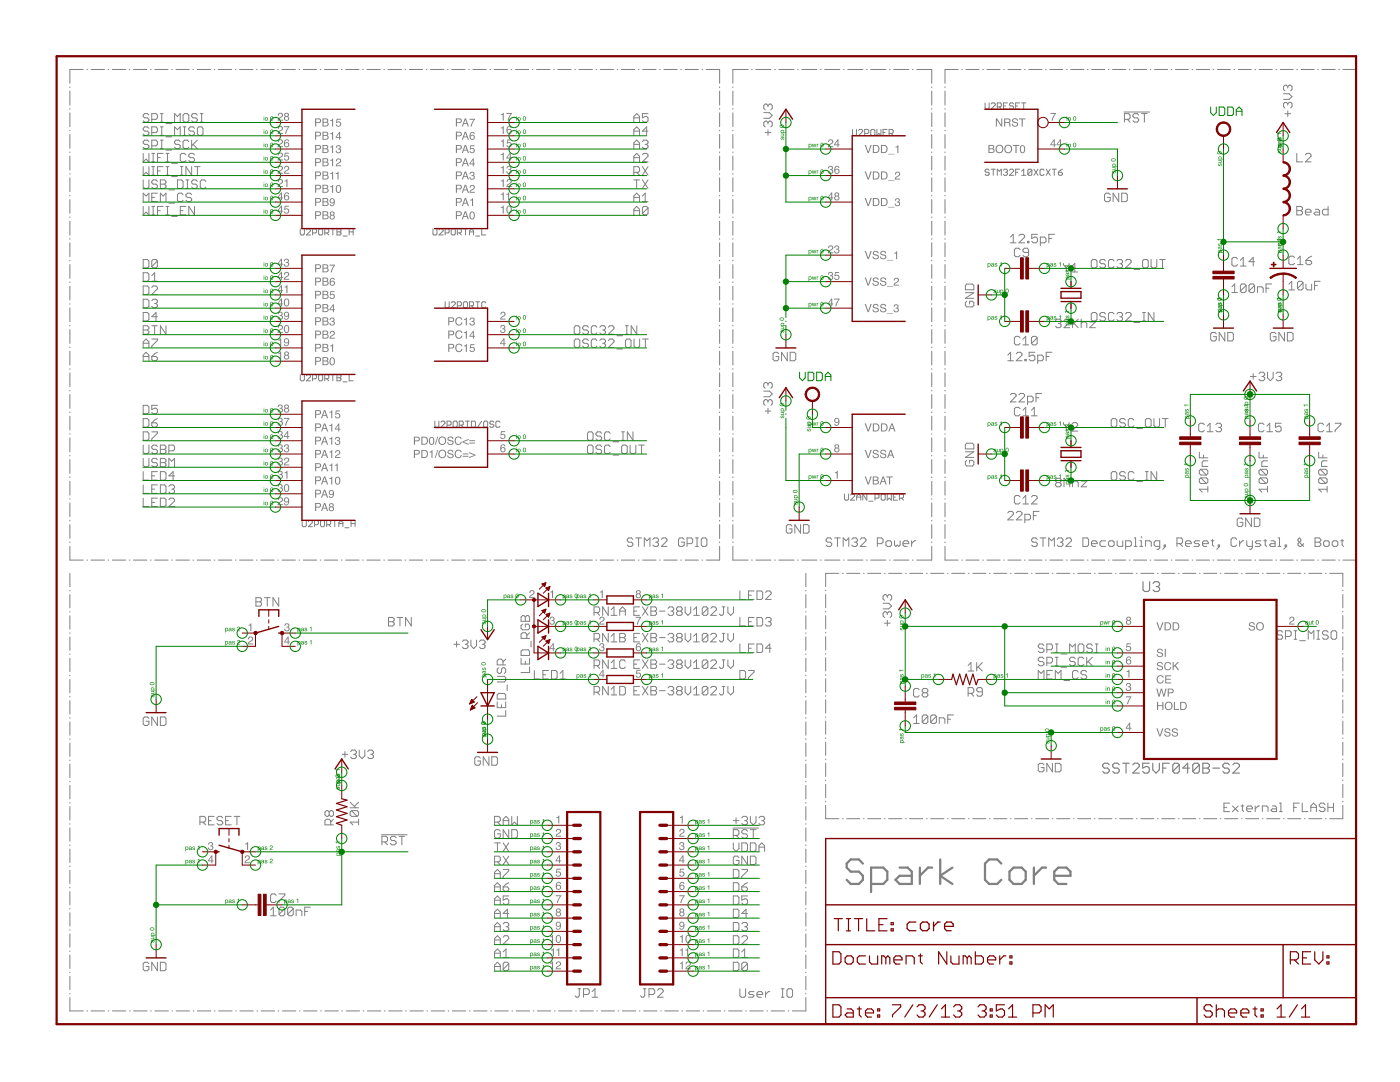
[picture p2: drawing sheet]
<svg xmlns="http://www.w3.org/2000/svg" width="279mm" height="216mm" viewBox="0 0 279 216" stroke-linecap="round" stroke-linejoin="round" font-family="sans-serif">
<g fill="none" stroke="#808080" stroke-width=".2">
<path d="M13.9 17.3v.2M13.9 18.2v2.8M16.6 13.9h-2.7v2.7M17.3 13.9h.2M18.2 13.9h2.6M21.6 13.9h.1M22.4 13.9h2.7M25.8 13.9h.1M26.6 13.9h2.7M30 13.9h.2M30.9 13.9h2.6M34.3 13.9h.1"/>
<path d="M35.1 13.9h2.7M38.5 13.9h.1M39.3 13.9h2.7M42.7 13.9h.2M43.6 13.9h2.6M47 13.9h.1M47.8 13.9h2.7M51.2 13.9h.1M52 13.9h2.7M55.4 13.9h.2M56.3 13.9h2.6M59.7 13.9h.1"/>
<path d="M60.5 13.9h2.7M63.9 13.9h.1M64.7 13.9h2.7M68.1 13.9h.2M69 13.9h2.6M72.4 13.9h.1M73.2 13.9h2.7M76.6 13.9h.1M77.4 13.9h2.7M80.8 13.9h.2M81.7 13.9h2.6M85.1 13.9h.1"/>
<path d="M85.9 13.9h2.7M89.3 13.9h.1M90.1 13.9h2.7M93.5 13.9h.2M94.4 13.9h2.6M97.8 13.9h.1M98.6 13.9h2.7M102 13.9h.1M102.8 13.9h2.7M106.2 13.9h.2M107.1 13.9h2.6M110.5 13.9h.1"/>
<path d="M111.3 13.9h2.7M114.7 13.9h.1M115.5 13.9h2.7M118.9 13.9h.2M119.8 13.9h2.6M123.2 13.9h.1M124 13.9h2.7M127.4 13.9h.1M128.2 13.9h2.7M131.6 13.9h.2M132.5 13.9h2.6M135.9 13.9h.1"/>
<path d="M136.7 13.9h2.7M140.1 13.9h.1M140.9 13.9h2.7v2.7M143.6 17.3v.2M143.6 18.2v2.8M146.3 17.3v.2M146.3 18.2v2.8M149.3 13.9h-3v2.7M150 13.9h.1M150.9 13.9h3M154.6 13.9h.1M155.4 13.9h3.1"/>
<path d="M159.2 13.9h.1M160 13.9h3M163.7 13.9h.2M164.6 13.9h3M168.3 13.9h.2M169.2 13.9h3M172.9 13.9h.2M173.8 13.9h3M177.5 13.9h.1M178.4 13.9h3M182.1 13.9h.1M182.9 13.9h3v2.7"/>
<path d="M185.9 17.3v.2M185.9 18.2v2.8M188.6 17.3v.2M188.6 18.2v2.8M191.2 13.9h-2.6v2.7M191.9 13.9h.2M192.8 13.9h2.6M196.1 13.9h.2M197 13.9h2.6M200.3 13.9h.1M201.1 13.9h2.7M204.5 13.9h.1"/>
<path d="M205.3 13.9h2.6M208.7 13.9h.1M209.5 13.9h2.6M212.8 13.9h.2M213.7 13.9h2.6M217 13.9h.1M217.9 13.9h2.6M221.2 13.9h.1M222 13.9h2.7M225.4 13.9h.1M226.2 13.9h2.6M229.6 13.9h.1"/>
<path d="M230.4 13.9h2.6M233.7 13.9h.2M234.6 13.9h2.6M237.9 13.9h.1M238.8 13.9h2.6M242.1 13.9h.1M243 13.9h2.6M246.3 13.9h.1M247.1 13.9h2.6M250.4 13.9h.2M251.3 13.9h2.6M254.6 13.9h.2"/>
<path d="M255.5 13.9h2.6M256.2 18.7h1.1l.6 .6-.6 .5h-1.1M257 17.3v.3M257 17.3l-.3-.3h-.3l-.2 .3v.5l.2 .3M257 17.3l.3-.3h.3l.3 .3v.5l-.3 .3M258.8 13.9h.2M259.7 13.9h2.6M263 13.9h.1M263.8 13.9h2.7M267.2 13.9h.1M268 13.9h2.6v2.7M270.6 17.3v.2"/>
<path d="M270.6 18.2v2.8M13.9 21.7v.1M13.9 22.5v2.8M13.9 26v.1M13.9 26.8v2.8M13.9 30.3v.2M13.9 31.2v2.7M13.9 34.6v.2M13.9 35.5v2.7M13.9 39v.1M13.9 39.8v2.8M143.6 21.7v.1"/>
<path d="M143.6 22.5v2.8M143.6 26v.1M143.6 26.8v2.8M143.6 30.3v.2M143.6 31.2v2.7M143.6 34.6v.2M143.6 35.5v2.7M143.6 39v.1M143.6 39.8v2.8M146.3 21.7v.1M146.3 22.5v2.8M146.3 26v.1"/>
<path d="M146.3 26.8v2.8M146.3 30.3v.2M146.3 31.2v2.7M146.3 34.6v.2M146.3 35.5v2.7M146.3 39v.1M146.3 39.8v2.8M152.4 22.5h1.2l.5 .5-.5 .6h-1.2M152.7 26.5h1.1M153.3 21.1v.2M153.3 24.5v.2M153.3 25.9v1.1"/>
<path d="M153.3 24.5l-.3-.3h-.3l-.3 .3v.5l.3 .3M153.3 21.1l-.3-.3h-.3l-.3 .3v.5l.3 .3M153.3 24.5l.3-.3h.2l.3 .3v.5l-.3 .3M153.3 21.1l.3-.3h.2l.3 .3v.5l-.3 .3M185.9 21.7v.1M185.9 22.5v2.8M185.9 26v.1M185.9 26.8v2.8M185.9 30.3v.2M185.9 31.2v2.7M185.9 34.6v.2M185.9 35.5v2.7"/>
<path d="M185.9 39v.1M185.9 39.8v2.8M188.6 21.7v.1M188.6 22.5v2.8M188.6 26v.1M188.6 26.8v2.8M188.6 30.3v.2M188.6 31.2v2.7M188.6 34.6v.2M188.6 35.5v2.7M188.6 39v.1M188.6 39.8v2.8"/>
<path d="M221.6 38.8l-.3-.3h-.6l-.3 .3v1.2l.3 .2h.6l.3-.2v-.6h-.6M223.3 38.5v1.7l-1.2-1.7v1.7M223.9 38.5h.8l.3 .3v1.2l-.3 .2h-.8zM256.4 22.7h1.2M257 20.7v.3M257 22.1v1.2M257 20.7l-.3-.3h-.3l-.2 .3v.6l.2 .2M257 20.7l.3-.3h.3l.3 .3v.6l-.3 .2M270.6 21.7v.1M270.6 22.5v2.8M270.6 26v.1M270.6 26.8v2.8"/>
<path d="M270.6 30.3v.2M270.6 31.2v2.7M270.6 34.6v.2M270.6 35.5v2.7M270.6 39v.1M270.6 39.8v2.8M13.9 43.3v.1M13.9 44.1v2.8M13.9 47.6v.2M13.9 48.5v2.7M13.9 51.9v.2M13.9 52.8v2.7"/>
<path d="M13.9 56.3v.1M13.9 57.1v2.8M143.6 43.3v.1M143.6 44.1v2.8M143.6 47.6v.2M143.6 48.5v2.7M143.6 51.9v.2M143.6 52.8v2.7M143.6 56.3v.1M143.6 57.1v2.8M146.3 43.3v.1M146.3 44.1v2.8"/>
<path d="M146.3 47.6v.2M146.3 48.5v2.7M146.3 51.9v.2M146.3 52.8v2.7M146.3 56.3v.1M146.3 57.1v2.8M185.9 43.3v.1M185.9 44.1v2.8M185.9 47.6v.2M185.9 48.5v2.7M185.9 51.9v.2M185.9 52.8v2.7"/>
<path d="M185.9 56.3v.1M185.9 57.1v2.8M188.6 43.3v.1M188.6 44.1v2.8M188.6 47.6v.2M188.6 48.5v2.7M188.6 51.9v.2M188.6 52.8v2.7M188.6 56.3v.1M188.6 57.1v2.8M192.7 58.4h1.7l-1.7 1.1h1.7M192.9 56.7h1.2l.3 .3v.8h-1.7v-.8z"/>
<path d="M201.7 47.3l.5-.5v1.7M201.7 48.5h1.1M203.3 47l.3-.2h.6l.3 .2v.3l-1.2 1.2h1.2M205.1 48.2h.2v.3h-.2zM207.1 46.8h-1.2v.8l.6-.3h.3l.3 .3v.6l-.3 .3h-.6l-.3-.3M207.6 48.5h.9l.2-.3v-.6l-.2-.3h-.9v1.7M209.3 47.6h.6M210.5 46.8h-1.2v1.7M245.9 57.2l.5-.5v1.7M245.9 58.4h1.1M248.7 57v1.1l-.3 .3h-.6l-.3-.3M248.7 57l-.3-.3h-.6l-.3 .3v1.1"/>
<path d="M248.7 57l-1.2 1.1M250.4 57v1.1l-.3 .3h-.6l-.2-.3M250.4 57l-.3-.3h-.6l-.2 .3v1.1M250.4 57l-1.1 1.1M251 58.4v-1.2h.8l.3 .3v.9M252.7 57.5h.5M253.8 56.7h-1.1v1.7M257.2 57.8h1.2M257.2 56.7l.6-.6v1.7M258.8 41.2h.9l.2 .3v.3l-.2 .2 .2 .3v.3l-.2 .3h-.9zM258.8 42h.9M260.1 56.4v1.2l-.3 .2h-.6l-.3-.2"/>
<path d="M260.1 56.4l-.3-.3h-.6l-.3 .3v1.2M260.1 56.4l-1.2 1.2M260.5 42.3h1.1v-.3l-.2-.2h-.6l-.3 .2v.6l.3 .3h.6M260.6 56.7v.9l.3 .2h.9v-1.1M262.3 57h.6M262.5 41.8h.6l.3 .2v.9h-.9l-.3-.3 .3-.3h.9M263.5 56.1h-1.2v1.7M265 41.2v1.7h-.8l-.3-.3v-.6l.3-.2h.8M270.6 43.3v.1M270.6 44.1v2.8M270.6 47.6v.2M270.6 48.5v2.7"/>
<path d="M270.6 51.9v.2M270.6 52.8v2.7M270.6 56.3v.1M270.6 57.1v2.8M13.9 60.6v.1M13.9 61.4v2.8M13.9 64.9v.1M13.9 65.8v2.7M13.9 69.2v.2M13.9 70.1v2.7M13.9 73.6v.1M13.9 74.4v2.8"/>
<path d="M13.9 77.9v.1M13.9 78.7v2.8M143.6 60.6v.1M143.6 61.4v2.8M143.6 64.9v.1M143.6 65.8v2.7M143.6 69.2v.2M143.6 70.1v2.7M143.6 73.6v.1M143.6 74.4v2.8M143.6 77.9v.1M143.6 78.7v2.8"/>
<path d="M146.3 60.6v.1M146.3 61.4v2.8M146.3 64.9v.1M146.3 65.8v2.7M146.3 69.2v.2M146.3 70.1v2.7M146.3 73.6v.1M146.3 74.4v2.8M146.3 77.9v.1M146.3 78.7v2.8M152.4 78h1.2l.5 .6-.5 .6h-1.2M153.3 76.6v.3"/>
<path d="M153.3 76.6l-.3-.3h-.3l-.3 .3v.6l.3 .3M153.3 76.6l.3-.3h.2l.3 .3v.6l-.3 .3M155.4 70.6l-.3-.3h-.5l-.3 .3v1.1l.3 .3h.5l.3-.3v-.6h-.5M157.1 70.3v1.7l-1.1-1.7v1.7M157.7 70.3h.8l.3 .3v1.1l-.3 .3h-.8zM185.9 60.6v.1M185.9 61.4v2.8M185.9 64.9v.1M185.9 65.8v2.7M185.9 69.2v.2M185.9 70.1v2.7M185.9 73.6v.1"/>
<path d="M185.9 74.4v2.8M185.9 77.9v.1M185.9 78.7v2.8M188.6 60.6v.1M188.6 61.4v2.8M188.6 64.9v.1M188.6 65.8v2.7M188.6 69.2v.2M188.6 70.1v2.7M188.6 73.6v.1M188.6 74.4v2.8M188.6 77.9v.1"/>
<path d="M188.6 78.7v2.8M192.9 60.1l-.2 .3v.6l.2 .2h1.2l.3-.2v-.6l-.3-.3h-.6v.6M201.1 72h1.1M201.1 70.9l.6-.6v1.7M201.7 78.8l.2-.3h.6l.3 .3v.3l-1.1 1.1h1.1M202.8 70.6l.3-.3h.6l.3 .3v.3l-1.2 1.1h1.2M203.3 78.8l.3-.3h.6l.3 .3v.3l-1.2 1.1h1.2M204.5 71.7h.3v.3h-.3zM206.5 70.3h-1.1v.8l.6-.2h.2l.3 .2v.6l-.3 .3h-.5l-.3-.3M206.8 79.4h.5M207.1 72h.8l.3-.3v-.6l-.3-.2h-.8v1.7M207.9 78.5h-1.1v1.7"/>
<path d="M208.8 71.1h.6M209.9 70.3h-1.1v1.7M210.7 64l.2-.3h.6l.3 .3v.2l-.3 .3M211.2 64.5h.3M211.5 64.5l.3 .3v.3l-.3 .3h-.6l-.2-.3M212.3 64l.3-.3h.6l.3 .3v.2l-1.2 1.2h1.2M214.1 63.7v1.7M214.3 64.5l.9 .9M215.2 63.7l-1.1 1.1M215.8 63.7v1.7M215.8 64.5l.2-.3h.6l.3 .3v.9M217.5 64.2h1.1l-1.1 1.2h1.1"/>
<path d="M242.7 66.6l-.2-.3h-.6l-.3 .3v1.1l.3 .3h.6l.2-.3v-.5h-.5M244.4 66.3v1.7l-1.1-1.7v1.7M245 66.3h.9l.2 .3v1.1l-.2 .3h-.9zM249.6 75.1h1.1M250.1 74.5v1.2M251.2 74.5l.3-.2h.6l.3 .2v.3l-.3 .3M251.8 75.1h.3M252.1 75.1l.3 .3v.3l-.3 .3h-.6l-.3-.3M253 74.3v1.1l.5 .6 .6-.6v-1.1M254.7 74.5l.3-.2h.5l.3 .2v.3l-.3 .3M254.7 66.6l-.3-.3h-.6l-.3 .3v1.1l.3 .3h.6l.3-.3v-.5h-.6M255.2 75.1h.3"/>
<path d="M255.5 75.1l.3 .3v.3l-.3 .3h-.5l-.3-.3M256.3 66.3v1.7l-1.1-1.7v1.7M256.9 66.3h.9l.3 .3v1.1l-.3 .3h-.9zM270.6 60.6v.1M270.6 61.4v2.8M270.6 64.9v.1M270.6 65.8v2.7M270.6 69.2v.2M270.6 70.1v2.7M270.6 73.6v.1M270.6 74.4v2.8M270.6 77.9v.1"/>
<path d="M270.6 78.7v2.8M13.9 82.2v.1M13.9 83.1v2.7M13.9 86.5v.2M13.9 87.4v2.7M13.9 90.8v.2M13.9 91.7v2.8M13.9 95.2v.1M13.9 96v2.8M13.9 99.5v.1M143.6 82.2v.1M143.6 83.1v2.7"/>
<path d="M143.6 86.5v.2M143.6 87.4v2.7M143.6 90.8v.2M143.6 91.7v2.8M143.6 95.2v.1M143.6 96v2.8M143.6 99.5v.1M146.3 82.2v.1M146.3 83.1v2.7M146.3 86.5v.2M146.3 87.4v2.7M146.3 90.8v.2"/>
<path d="M146.3 91.7v2.8M146.3 95.2v.1M146.3 96v2.8M146.3 99.5v.1M152.7 82h1.1M153.3 80v.3M153.3 81.4v1.2M153.3 80l-.3-.3h-.3l-.3 .3v.6l.3 .3M153.3 80l.3-.3h.2l.3 .3v.6l-.3 .3M185.9 82.2v.1M185.9 83.1v2.7M185.9 86.5v.2"/>
<path d="M185.9 87.4v2.7M185.9 90.8v.2M185.9 91.7v2.8M185.9 95.2v.1M185.9 96v2.8M185.9 99.5v.1M188.6 82.2v.1M188.6 83.1v2.7M188.6 86.5v.2M188.6 87.4v2.7M188.6 90.8v.2M188.6 91.7v2.8"/>
<path d="M188.6 95.2v.1M188.6 96v2.8M188.6 99.5v.1M192.7 90.1h1.7l-1.7 1.2h1.7M192.9 91.9l-.2 .2v.6l.2 .3h1.2l.3-.3v-.6l-.3-.2h-.6v.5M192.9 88.4h1.2l.3 .3v.9h-1.7v-.9zM205.1 80.2h.8l.3-.3v-.5l-.3-.3h-.8v1.7M210.9 96.3l-.2-.3v-.3l.2-.3h.6l.3 .3v.3l-.3 .3M210.9 96.3l-.2 .3v.2l.2 .3h.6l.3-.3v-.2l-.3-.3M210.9 96.3h.6M212.3 97.1v-1.7l.6 .6 .6-.6v1.7M214.1 95.4v1.7"/>
<path d="M214.1 96.3l.2-.3h.6l.3 .3v.8M215.8 96h1.1l-1.1 1.1h1.1M239.4 90.2v1.2h1.6M239.6 95.4l-.2 .2v.6l.2 .3h1.2M239.6 95.4h1.2l.2 .2v.6l-.2 .3M239.6 93.6l-.2 .3v.6l.2 .3h1.2M239.6 93.6h1.2l.2 .3v.6l-.2 .3M239.6 95.4l1.2 1.1M239.6 93.6l1.2 1.2M240.2 90.8v.6M241 97.6h-1.6l.5 .6M241 91.9h-.8l-.3 .3v.9h1.1"/>
<path d="M241 97v1.2M251.3 90.2v1.2h1.7M251.5 95.4l-.2 .2v.6l.2 .3h1.2M251.5 95.4h1.2l.3 .2v.6l-.3 .3M251.5 93.6h1.2l.3 .3v.6l-.3 .3M251.5 93.6l-.2 .3v.6l.2 .3h1.2M251.5 95.4l1.2 1.1M251.5 93.6l1.2 1.2M252.1 90.8v.6M253 97v1.2M253 97.6h-1.7l.5 .6M253 91.9h-.9l-.3 .3v.9h1.2"/>
<path d="M263.2 90.2v1.2h1.7M263.5 95.4l-.3 .2v.6l.3 .3h1.1M263.5 95.4h1.1l.3 .2v.6l-.3 .3M263.5 93.6l-.3 .3v.6l.3 .3h1.1M263.5 93.6h1.1l.3 .3v.6l-.3 .3M263.5 95.4l1.1 1.1M263.5 93.6l1.1 1.2M264 90.8v.6M264.9 97.6h-1.7l.5 .6M264.9 91.9h-.9l-.3 .3v.9h1.2M264.9 97v1.2M270.6 82.2v.1"/>
<path d="M270.6 83.1v2.7M270.6 86.5v.2M270.6 87.4v2.7M270.6 90.8v.2M270.6 91.7v2.8M270.6 95.2v.1M270.6 96v2.8M270.6 99.5v.1M13.9 109v2.8h2.7M13.9 100.4v2.7M13.9 103.8v.2M13.9 104.7v2.7"/>
<path d="M13.9 108.1v.2M13.9 114.4v2.7M13.9 117.8v.1M13.9 118.6v2.7M17.3 111.8h.2M18.2 111.8h2.6M21.6 111.8h.1M22.4 111.8h2.7M25.8 111.8h.1M26.6 111.8h2.7M30 111.8h.2M30.9 111.8h2.6"/>
<path d="M34.3 111.8h.1M35.1 111.8h2.7M38.5 111.8h.1M39.3 111.8h2.7M42.7 111.8h.2M43.6 111.8h2.6M47 111.8h.1M47.8 111.8h2.7M51.2 111.8h.1M52 111.8h2.7M55.4 111.8h.2M56.3 111.8h2.6"/>
<path d="M59.7 111.8h.1M60.5 111.8h2.7M63.9 111.8h.1M64.7 111.8h2.7M68.1 111.8h.2M69 111.8h2.6M72.4 111.8h.1M73.2 111.8h2.7M76.6 111.8h.1M77.4 111.8h2.7M80.8 111.8h.2M81.7 111.8h2.6"/>
<path d="M85.1 111.8h.1M85.9 111.8h2.7M89.3 111.8h.1M90.1 111.8h2.7M93.5 111.8h.2M94.4 111.8h2.6M97.8 111.8h.1M98.6 111.8h2.7M102 111.8h.1M102.8 111.8h2.7M106.2 111.8h.2M107.1 111.8h2.6"/>
<path d="M110.5 111.8h.1M111.3 111.8h2.7M114.7 111.8h.1M115.5 111.8h2.7M118.9 111.8h.2M119.8 111.8h2.6M123.2 111.8h.1M124 111.8h2.7M126.3 107.6l-.3-.3h-.5l-.3 .3v.3l.3 .3h.5l.3 .3v.3l-.3 .2h-.5l-.3-.2M126.9 107.3h1.1M127.4 111.8h.1M127.4 107.3v1.7"/>
<path d="M128.2 111.8h2.7M128.6 109v-1.7l.5 .6 .6-.6v1.7M130.3 107.6l.3-.3h.5l.3 .3v.3l-.3 .3M130.9 108.2h.2M131.1 108.2l.3 .3v.3l-.3 .2h-.5l-.3-.2M131.6 111.8h.2M132 107.6l.3-.3h.5l.3 .3v.3l-1.1 1.1h1.1M132.5 111.8h2.6M135.9 111.8h.1M136.5 107.6l-.3-.3h-.5l-.3 .3v1.2l.3 .2h.5l.3-.2v-.6h-.5M136.7 111.8h2.7M137.1 108.5h.9l.2-.3v-.6l-.2-.3h-.9v1.7"/>
<path d="M138.8 107.3h.6M138.8 109h.6M139.1 107.3v1.7M140.1 111.8h.1M140.2 107.3h.6l.3 .3v1.2l-.3 .2h-.6l-.2-.2v-1.2zM143.6 100.4v2.7M143.6 103.8v.2M143.6 104.7v2.7M143.6 108.1v.2M143.6 109v2.8h-2.7M146.3 109v2.8h3M146.3 100.4v2.7"/>
<path d="M146.3 103.8v.2M146.3 104.7v2.7M146.3 108.1v.2M150 111.8h.1M150.9 111.8h3M154.6 111.8h.1M155.4 111.8h3.1M158.1 105l-.3-.3h-.6l-.3 .3v1.1l.3 .3h.6l.3-.3v-.6h-.6M159.2 111.8h.1M159.8 104.7v1.7l-1.2-1.7v1.7M160 111.8h3M160.3 104.7h.9l.3 .3v1.1l-.3 .3h-.9z"/>
<path d="M160.8 114.4v2.7M160.8 117.8v.1M160.8 118.6v2.7M163.7 111.8h.2M164.6 111.8h3M164.8 117.8v.1M164.8 118.6v2.7M166 107.6l-.3-.3h-.6l-.2 .3v.3l.2 .3h.6l.3 .3v.3l-.3 .2h-.6l-.2-.2M166.6 107.3h1.1M167.1 107.3v1.7M167.4 114.4h-2.6v2.7M168.1 114.4h.2"/>
<path d="M168.3 109v-1.7l.5 .6 .6-.6v1.7M168.3 111.8h.2M169 114.4h2.6M169.2 111.8h3M170 107.6l.3-.3h.5l.3 .3v.3l-.3 .3M170.5 108.2h.3M170.8 108.2l.3 .3v.3l-.3 .2h-.5l-.3-.2M171.7 107.6l.3-.3h.5l.3 .3v.3l-1.1 1.1h1.1M172.3 114.4h.2M172.9 111.8h.2M173.2 114.4h2.6M173.8 111.8h3"/>
<path d="M175.1 108.5h.8l.3-.3v-.6l-.3-.3h-.8v1.7M176.5 114.4h.2M176.8 108.2l.3-.3h.6l.2 .3v.6l-.2 .2h-.6l-.3-.2zM177.1 119l-.3-.3h-.3l-.3 .3v.5l.3 .3M177.1 119v.2M177.1 119l.3-.3h.3l.2 .3v.5l-.2 .3M177.4 114.4h2.6M177.5 111.8h.1M178.4 111.8h3M178.5 107.9v.9l.3 .2 .3-.2 .3 .2 .2-.2v-.9M180.2 108.5h1.2v-.3l-.3-.3h-.6l-.3 .3v.6l.3 .2h.6M180.7 114.4h.1"/>
<path d="M181.5 114.4h2.7M181.9 107.9v1.1M182.1 111.8h.1M182.8 107.9h-.3l-.6 .6M184.9 114.4h.1M185.7 114.4h2.7M185.9 109v2.8h-3M185.9 100.4v2.7M185.9 103.8v.2M185.9 104.7v2.7M185.9 108.1v.2M188.6 109v2.8h2.6"/>
<path d="M188.6 100.4v2.7M188.6 103.8v.2M188.6 104.7v2.7M188.6 108.1v.2M189.1 114.4h.1M189.9 114.4h2.7M191.9 111.8h.2M192.8 111.8h2.6M193.3 114.4h.1M194.1 114.4h2.6M196.1 111.8h.2M197 111.8h2.6"/>
<path d="M197.5 114.4h.1M198.3 114.4h2.6M200.3 111.8h.1M201.1 102.3l.3-.3h.6l.2 .3v.3l-1.1 1.1h1.1M201.1 111.8h2.7M201.7 114.4h.1M202.5 114.4h2.6M202.8 102.3l.3-.3h.6l.3 .3v.3l-1.2 1.1h1.2M204.5 111.8h.1M204.5 103.7h.9l.3-.2v-.6l-.3-.3h-.9v1.7M205.3 111.8h2.6M205.8 114.4h.2"/>
<path d="M206.2 102.9h.6M206.7 114.4h2.6M207 107.6l-.3-.3h-.5l-.3 .3v.3l.3 .3h.5l.3 .3v.3l-.3 .2h-.5l-.3-.2M207.4 102h-1.2v1.7M207.6 107.3h1.1M208.2 107.3v1.7M208.7 111.8h.1M209.3 109v-1.7l.6 .6 .5-.6v1.7M209.5 111.8h2.6M210 114.4h.2M210.9 114.4h2.6M211 107.6l.3-.3h.6l.2 .3v.3l-.2 .3"/>
<path d="M211.6 108.2h.3M211.9 108.2l.2 .3v.3l-.2 .2h-.6l-.3-.2M212.7 107.6l.3-.3h.6l.2 .3v.3l-1.1 1.1h1.1M212.8 111.8h.2M213.7 111.8h2.6M214.2 114.4h.2M215.1 114.4h2.6M216.1 107.3h.9l.3 .3v1.2l-.3 .2h-.9zM217 111.8h.1M217.8 108.5h1.1v-.3l-.2-.3h-.6l-.3 .3v.6l.3 .2h.6M217.9 111.8h2.6M218.4 114.4h.1"/>
<path d="M219.3 114.4h2.6M220.7 107.9h-.9l-.3 .3v.6l.3 .2h.9M221.2 111.8h.1M221.2 108.2l.3-.3h.6l.3 .3v.6l-.3 .2h-.6l-.3-.2zM222 111.8h2.7M222.6 114.4h.1M222.9 107.9v.9l.3 .2h.9v-1.1M223.5 114.4h2.6M224.6 109h.9l.3-.2v-.6l-.3-.3h-.9v1.7M225.4 111.8h.1M226.2 111.8h2.6M226.4 107.3h.2v1.7"/>
<path d="M226.4 109h.5M226.8 114.4h.1M227.5 109h.5M227.5 107.9h.3v1.1M227.6 114.4h2.7M227.8 107.1v.2M228.6 109v-1.1h.9l.3 .3v.8M229.6 111.8h.1M230.4 111.8h2.6M231 114.4h.1M231.5 109h-.9l-.3-.2v-.6l.3-.3h.9v1.4l-.3 .3h-.3M231.8 114.4h2.7"/>
<path d="M232.3 108.8h.3v.2h-.3zM232.6 109l-.6 .6M233.7 111.8h.2M234.6 111.8h2.6M234.9 108.5h.8l.3-.3v-.6l-.3-.3h-.8v1.7M235.2 114.4h.1M235.4 108.5l.6 .5M236 114.4h2.7M236.6 108.5h1.1v-.3l-.3-.3h-.5l-.3 .3v.6l.3 .2h.5M237.9 111.8h.1M238.8 111.8h2.6M239.4 114.4h.1"/>
<path d="M239.4 107.9h-.8l-.3 .3 .3 .3h.5l.3 .3-.3 .2h-.8M240 108.5h1.1v-.3l-.3-.3h-.5l-.3 .3v.6l.3 .2h.5M240.2 114.4h2.6M241.7 107.9h.6M242 107.6v1.2l.3 .2M242.1 111.8h.1M243 111.8h2.6M243.1 108.8h.3v.2h-.3zM243.4 109l-.6 .6M243.6 114.4h.1M244.4 114.4h2.6M246.3 111.8h.1"/>
<path d="M246.8 107.6l-.3-.3h-.5l-.3 .3v1.2l.3 .2h.5l.3-.2M247.1 111.8h2.6M247.4 107.9v1.1M247.8 114.4h.1M248 103.7l-.2-.3h-.6l-.3 .3v1.1l.3 .3h.6l.2-.3v-.6h-.5M248.2 107.9h-.3l-.5 .6M248.6 114.4h2.6M248.8 107.9v.9l.3 .2h.8M249.7 103.4v1.7l-1.1-1.7v1.7M249.9 107.9v1.4l-.2 .3h-.3M250.3 103.4h.9l.2 .3v1.1l-.2 .3h-.9zM250.4 111.8h.2"/>
<path d="M251.3 111.8h2.6M251.7 107.9h-.9l-.3 .3 .3 .3h.6l.3 .3-.3 .2h-.9M251.9 114.4h.2M252.2 107.9h.6M252.5 107.6v1.2l.3 .2M252.8 114.4h2.6M253.6 107.9h.6l.3 .3v.8h-.9l-.2-.2 .2-.3h.9M254.6 111.8h.2M255.1 107.3h.3v1.7M255.1 109h.5M255.5 111.8h2.6M256.1 114.4h.2"/>
<path d="M256.5 108.8h.3v.2h-.3zM256.8 109l-.6 .6M257 114.4h2.6M258.8 111.8h.2M259.7 111.8h2.6M260.2 108.5l-.6 .5h-.3l-.3-.2v-.3l.6-.6v-.3l-.3-.3-.3 .3v.3l1.2 1.1M260.3 114.4h.2M261.2 114.4h2.6M262.4 107.3h.9l.3 .3v.3l-.3 .3 .3 .3v.3l-.3 .2h-.9zM262.4 108.2h.9M263 111.8h.1M263.8 111.8h2.7"/>
<path d="M264.2 108.2l.2-.3h.6l.3 .3v.6l-.3 .2h-.6l-.2-.2zM264.5 114.4h.1M265.4 114.4h2.6v2.7M265.9 108.2l.2-.3h.6l.3 .3v.6l-.3 .2h-.6l-.2-.2zM267.2 111.8h.1M267.6 107.9h.5M267.8 107.6v1.2l.3 .2M268 117.8v.1M268 118.6v2.7M270.6 109v2.8h-2.6M270.6 100.4v2.7M270.6 103.8v.2"/>
<path d="M270.6 104.7v2.7M270.6 108.1v.2M13.9 122v.2M13.9 122.9v2.6M13.9 126.3v.1M13.9 127.1v2.7M13.9 130.5v.1M13.9 131.3v2.7M13.9 134.7v.2M13.9 135.6v2.6M13.9 138.9v.2M13.9 139.8v2.7"/>
<path d="M90.6 128.6h1.1M91.1 128v1.1M92.3 128l.3-.3h.5l.3 .3v.3l-.3 .3M92.8 128.6h.3M93.1 128.6l.3 .2v.3l-.3 .3h-.5l-.3-.3M94 127.7v1.1l.5 .6 .6-.6v-1.1M95.7 128l.3-.3h.5l.3 .3v.3l-.3 .3M96.2 128.6h.3M96.5 128.6l.3 .2v.3l-.3 .3h-.5l-.3-.3M126.5 121.9h.6M126.5 127.2h.6M126.5 132.5h.6"/>
<path d="M126.5 137.8h.6M127.6 121.1h-1.1v1.7h1.1M127.6 126.4h-1.1v1.7h1.1M127.6 131.7h-1.1v1.7h1.1M127.6 137h-1.1v1.7h1.1M128.2 121.1l1.1 1.7M128.2 126.4l1.1 1.7M128.2 131.7l1.1 1.7M128.2 137l1.1 1.7M129.3 121.1l-1.1 1.7M129.3 126.4l-1.1 1.7M129.3 131.7l-1.1 1.7"/>
<path d="M129.3 137l-1.1 1.7M129.9 121.1h.8l.3 .3v.3l-.3 .2 .3 .3v.3l-.3 .3h-.8zM129.9 121.9h.8M129.9 126.4h.8l.3 .3v.3l-.3 .2 .3 .3v.3l-.3 .3h-.8zM129.9 131.7h.8l.3 .3v.2l-.3 .3 .3 .3v.3l-.3 .3h-.8zM129.9 137h.8l.3 .3v.2l-.3 .3 .3 .3v.3l-.3 .3h-.8zM129.9 127.2h.8M129.9 132.5h.8M129.9 137.8h.8M131.6 121.9h1.1M131.6 127.2h1.1M131.6 132.5h1.1"/>
<path d="M131.6 137.8h1.1M133.3 121.4l.3-.3h.6l.3 .3v.3l-.3 .2M133.3 126.7l.3-.3h.6l.3 .3v.3l-.3 .2M133.3 132l.3-.3h.6l.3 .3v.2l-.3 .3M133.3 137.3l.3-.3h.6l.3 .3v.2l-.3 .3M133.9 121.9h.3M133.9 127.2h.3M133.9 132.5h.3M133.9 137.8h.3M134.2 132.5l.3 .3v.3l-.3 .3h-.6l-.3-.3M134.2 121.9l.3 .3v.3l-.3 .3h-.6l-.3-.3M134.2 127.2l.3 .3v.3l-.3 .3h-.6l-.3-.3"/>
<path d="M134.2 137.8l.3 .3v.3l-.3 .3h-.6l-.3-.3M135.3 121.9l-.3-.2v-.3l.3-.3h.6l.2 .3v.3l-.2 .2M135.3 121.9l-.3 .3v.3l.3 .3h.6l.2-.3v-.3l-.2-.3M135.3 121.9h.6M135.3 127.2l-.3-.2v-.3l.3-.3h.6l.2 .3v.3l-.2 .2M135.3 127.2l-.3 .3v.3l.3 .3h.6l.2-.3v-.3l-.2-.3M135.3 132.5l-.3-.3v-.2l.3-.3h.6l.2 .3v.2l-.2 .3M135.3 132.5l-.3 .3v.3l.3 .3h.6l.2-.3v-.3l-.2-.3M135.3 137.8l-.3-.3v-.2l.3-.3h.6l.2 .3v.2l-.2 .3M135.3 137.8l-.3 .3v.3l.3 .3h.6l.2-.3v-.3l-.2-.3M135.3 127.2h.6M135.3 132.5h.6"/>
<path d="M135.3 137.8h.6M136.7 121.1v1.1l.6 .6 .6-.6v-1.1M136.7 126.4v1.1l.6 .6 .6-.6v-1.1M136.7 131.7v1.1l.6 .6 .6-.6v-1.1M136.7 137v1.1l.6 .6 .6-.6v-1.1M138.4 122.8h1.2M138.4 121.7l.6-.6v1.7M138.4 127l.6-.6v1.7M138.4 132.2l.6-.5v1.7M138.4 137.5l.6-.5v1.7M138.4 128.1h1.2M138.4 133.4h1.2"/>
<path d="M138.4 138.7h1.2M141.3 121.4l-.3-.3h-.6l-.3 .3v1.1M141.3 121.4v1.1l-.3 .3h-.6l-.3-.3M141.3 126.7l-.3-.3h-.6l-.3 .3v1.1M141.3 132l-.3-.3h-.6l-.3 .3v1.1M141.3 137.3l-.3-.3h-.6l-.3 .3v1.1M141.3 126.7v1.1l-.3 .3h-.6l-.3-.3M141.3 132v1.1l-.3 .3h-.6l-.3-.3M141.3 137.3v1.1l-.3 .3h-.6l-.3-.3M141.3 121.4l-1.2 1.1M141.3 126.7l-1.2 1.1M141.3 132l-1.2 1.1"/>
<path d="M141.3 137.3l-1.2 1.1M141.8 121.4l.3-.3h.6l.3 .3v.3l-1.2 1.1h1.2M141.8 126.7l.3-.3h.6l.3 .3v.3l-1.2 1.1h1.2M141.8 132l.3-.3h.6l.3 .3v.2l-1.2 1.2h1.2M141.8 137.3l.3-.3h.6l.3 .3v.2l-1.2 1.2h1.2M144.1 121.1h.6M144.1 126.4h.6M144.1 131.7h.6M144.1 137h.6M144.4 121.1v1.4l-.3 .3h-.3l-.2-.3M144.4 126.4v1.4l-.3 .3h-.3l-.2-.3M144.4 131.7v1.4l-.3 .3h-.3l-.2-.3"/>
<path d="M144.4 137v1.4l-.3 .3h-.3l-.2-.3M145.3 121.1v1.1l.5 .6 .6-.6v-1.1M145.3 126.4v1.1l.5 .6 .6-.6v-1.1M145.3 131.7v1.1l.5 .6 .6-.6v-1.1M145.3 137v1.1l.5 .6 .6-.6v-1.1M160.8 122v.2M160.8 122.9v2.6M160.8 126.3v.1M160.8 127.1v2.7M160.8 130.5v.1M160.8 131.3v2.7M160.8 134.7v.2"/>
<path d="M160.8 135.6v2.6M160.8 138.9v.2M160.8 139.8v2.7M164.8 122v.1M164.8 122.8v2.7M164.8 126.2v.1M164.8 127v2.7M164.8 130.4v.1M164.8 131.2v2.7M164.8 134.6v.1M164.8 135.4v2.7M164.8 138.8v.2"/>
<path d="M164.8 139.7v2.6M176.2 120.4h1.2l.5 .5-.5 .6h-1.2M176.5 124.4h1.2M177.1 122.4l-.3-.3h-.3l-.3 .3v.5l.3 .3M177.1 122.4v.2M177.1 123.8v1.1M177.1 122.4l.3-.3h.3l.2 .3v.5l-.2 .3M193.2 132.8l.6-.6v1.7M193.2 133.9h1.1M194.9 132.2v1.7M195.2 133.1l.8 .8M196 132.2l-1.1 1.1"/>
<path d="M268 122v.1M268 122.8v2.7M268 126.2v.1M268 127v2.7M268 130.4v.1M268 131.2v2.7M268 134.6v.1M268 135.4v2.7M268 138.8v.2M268 139.7v2.6M13.9 143.2v.1M13.9 144v2.7"/>
<path d="M13.9 147.4v.2M13.9 148.3v2.6M13.9 151.6v.2M13.9 152.5v2.7M13.9 155.9v.1M13.9 156.7v2.7M29.7 143.3l-.3-.2h-.5l-.3 .2v1.2l.3 .3h.5l.3-.3v-.6h-.6M31.4 143.1v1.7l-1.1-1.7v1.7M32 143.1h.9l.2 .2v1.2l-.2 .3h-.9zM68.3 150.5h1.1M68.8 150v1.1M70 150l.3-.3h.5l.3 .3v.2l-.3 .3"/>
<path d="M70.5 150.5h.3M70.8 150.5l.3 .3v.3l-.3 .3h-.5l-.3-.3M71.7 149.7v1.1l.6 .6 .5-.6v-1.1M73.4 150l.3-.3h.5l.3 .3v.2l-.3 .3M74 150.5h.2M74.2 150.5l.3 .3v.3l-.3 .3h-.5l-.3-.3M95.9 151.3l-.3-.3h-.6l-.3 .3v1.1l.3 .3h.6l.3-.3v-.6h-.6M97.6 151v1.7l-1.2-1.7v1.7M98.1 151h.9l.3 .3v1.1l-.3 .3h-.9zM160.8 143.2v.1M160.8 144v2.7M160.8 147.4v.2"/>
<path d="M160.8 148.3v2.6M160.8 151.6v.2M160.8 152.5v2.7M160.8 155.9v.1M160.8 156.7v2.7M164.8 143v.2M164.8 143.9v2.6M164.8 147.2v.2M164.8 148.1v2.6M164.8 151.4v.2M164.8 152.3v2.6M164.8 155.6v.2"/>
<path d="M164.8 156.5v2.7M164.8 159.9v.1M182.3 143.2l.6-.5v1.7M182.3 144.4h1.2M185.2 142.9v1.2l-.3 .3h-.6l-.3-.3M185.2 142.9l-.3-.2h-.6l-.3 .2v1.2M185.2 142.9l-1.2 1.2M186.9 142.9v1.2l-.3 .3h-.6l-.3-.3M186.9 142.9l-.3-.2h-.6l-.3 .2v1.2M186.9 142.9l-1.2 1.2M187.5 144.4v-1.2h.8l.3 .3v.9M189.1 143.5h.6"/>
<path d="M190.3 142.7h-1.2v1.7M208.3 152.6l-.3-.3h-.5l-.3 .3v1.1l.3 .3h.5l.3-.3v-.5h-.5M210 152.3v1.7l-1.1-1.7v1.7M210.6 152.3h.9l.3 .3v1.1l-.3 .3h-.9zM268 143v.2M268 143.9v2.6M268 147.2v.2M268 148.1v2.6M268 151.4v.2M268 152.3v2.6M268 155.6v.2M268 156.5v2.7"/>
<path d="M268 159.9v.1M13.9 160.1v.2M13.9 161v2.6M13.9 164.3v.2M13.9 165.2v2.7M13.9 168.6v.1M13.9 169.4v2.7M13.9 172.8v.2M13.9 173.7v2.6M13.9 177v.2M13.9 177.9v2.7M69.9 161.2h1.7"/>
<path d="M69.9 160.1l1.1 1.1M70.1 161.8h1.2l.3 .3v.5l-.3 .3M70.1 161.8l-.2 .3v.5l.2 .3h1.2M70.1 161.8l1.2 1.1M71.6 164h-1.7l.5 .6M71.6 163.5v1.1M71.6 160.1l-.9 .8M160.8 160.1v.2M160.8 161v2.6M160.8 164.3v.2M160.8 165.2v2.7M160.8 168.6v.1"/>
<path d="M160.8 169.4v2.7M160.8 172.8v.2M160.8 173.7v2.6M160.8 177v.2M160.8 177.9v2.7M164.8 160.7v2.7h2.6M168.1 163.4h.2M169 163.4h2.6M172.3 163.4h.2M173.2 163.4h2.6M176.5 163.4h.2M177.4 163.4h2.6"/>
<path d="M180.7 163.4h.1M181.5 163.4h2.7M184.9 163.4h.1M185.7 163.4h2.7M189.1 163.4h.1M189.9 163.4h2.7M193.3 163.4h.1M194.1 163.4h2.6M197.5 163.4h.1M198.3 163.4h2.6M201.7 163.4h.1M202.5 163.4h2.6"/>
<path d="M205.8 163.4h.2M206.7 163.4h2.6M210 163.4h.2M210.9 163.4h2.6M214.2 163.4h.2M215.1 163.4h2.6M218.4 163.4h.1M219.3 163.4h2.6M222.6 163.4h.1M223.5 163.4h2.6M226.8 163.4h.1M227.6 163.4h2.7"/>
<path d="M231 163.4h.1M231.8 163.4h2.7M235.2 163.4h.1M236 163.4h2.7M239.4 163.4h.1M240.2 163.4h2.6M243.6 163.4h.1M244.3 161.1h.5M244.4 163.4h2.6M245.4 160.3h-1.1v1.6h1.1M246 160.8l1.1 1.1M247.1 160.8l-1.1 1.1"/>
<path d="M247.7 160.8h.5M247.8 163.4h.1M247.9 160.5v1.2l.3 .2M248.6 163.4h2.6M248.8 161.4h1.1v-.3l-.3-.3h-.5l-.3 .3v.6l.3 .2h.5M250.5 160.8v1.1M251.4 160.8h-.3l-.6 .6M251.9 161.9v-1.1h.9l.3 .3v.8M251.9 163.4h.2M252.8 163.4h2.6M253.9 160.8h.6l.3 .3v.8h-.9l-.3-.2 .3-.3h.9M255.3 160.3h.3v1.6"/>
<path d="M255.3 161.9h.6M256.1 163.4h.2M257 163.4h2.6M258.2 161.1h.5M259.3 160.3h-1.1v1.6M259.9 160.3v1.6h1.1M260.3 163.4h.2M261.2 163.4h2.6M261.6 161.1h1.1M261.6 161.9v-1.1l.5-.5 .6 .5v1.1M264.4 160.5l-.3-.2h-.5l-.3 .2v.3l.3 .3h.5l.3 .3v.3l-.3 .2h-.5l-.3-.2M264.5 163.4h.1"/>
<path d="M265 161.1h1.1M265 160.3v1.6M266.1 160.3v1.6M268 160.7v2.7h-2.6M13.9 181.3v.1M13.9 182.1v2.7M13.9 185.5v.1M13.9 186.4v2.6M13.9 189.7v.2M13.9 190.6v2.7M13.9 194v.1M13.9 194.8v2.7"/>
<path d="M13.9 198.2v.1M13.9 199.1v2.6h2.7M29.7 192.3l-.3-.3h-.5l-.3 .3v1.1l.3 .3h.5l.3-.3v-.6h-.6M31.4 192v1.7l-1.1-1.7v1.7M32 192h.9l.2 .3v1.1l-.2 .3h-.9zM54 181.6l.5-.6v1.7M54 182.7h1.1M56.8 181.3v1.1l-.3 .3h-.5l-.3-.3M56.8 181.3l-.3-.3h-.5l-.3 .3v1.1M56.8 181.3l-1.1 1.1M58.5 181.3v1.1l-.2 .3h-.6l-.3-.3M58.5 181.3l-.2-.3h-.6l-.3 .3v1.1"/>
<path d="M58.5 181.3l-1.1 1.1M59.1 182.7v-1.1h.8l.3 .3v.8M60.8 181.9h.6M61.9 181h-1.1v1.7M115.3 197.3h.6M115.6 197.3v1.4l-.3 .3h-.3l-.2-.3M116.5 198.4h.8l.3-.3v-.5l-.3-.3h-.8v1.7M118.2 199h1.1M118.2 197.9l.5-.6v1.7M147.7 197.3v1.4l.3 .3h.5l.3-.3v-1.4M150.5 197.9h-.9l-.2 .2 .2 .3h.6l.3 .3-.3 .3h-.8M151.1 198.4h1.1v-.3l-.3-.2h-.5l-.3 .2v.6l.3 .3h.5"/>
<path d="M152.8 197.9v1.1M153.6 197.9h-.2l-.6 .5M155.9 199h.6M155.9 197.3h.6M156.2 197.3v1.7M157.3 197.3h.6l.3 .3v1.1l-.3 .3h-.6l-.2-.3v-1.1zM160.8 181.3v.1M160.8 182.1v2.7M160.8 185.5v.1M160.8 186.4v2.6M160.8 189.7v.2M160.8 190.6v2.7"/>
<path d="M160.8 194v.1M160.8 194.8v2.7M160.8 198.2v.1M160.8 199.1v2.6h-2.7M17.3 201.7h.2M18.2 201.7h2.7M21.6 201.7h.1M22.4 201.7h2.7M25.8 201.7h.2M26.7 201.7h2.7M30.1 201.7h.1M30.9 201.7h2.7"/>
<path d="M34.3 201.7h.1M35.2 201.7h2.6M38.5 201.7h.2M39.4 201.7h2.7M42.8 201.7h.1M43.6 201.7h2.7M47 201.7h.2M47.9 201.7h2.6M51.3 201.7h.1M52.1 201.7h2.7M55.5 201.7h.1M56.4 201.7h2.6"/>
<path d="M59.8 201.7h.1M60.6 201.7h2.7M64 201.7h.1M64.8 201.7h2.7M68.2 201.7h.2M69.1 201.7h2.7M72.5 201.7h.1M73.3 201.7h2.7M76.7 201.7h.2M77.6 201.7h2.6M80.9 201.7h.2M81.8 201.7h2.7"/>
<path d="M85.2 201.7h.1M86 201.7h2.7M89.4 201.7h.2M90.3 201.7h2.7M93.7 201.7h.1M94.5 201.7h2.7M97.9 201.7h.2M98.8 201.7h2.7M102.2 201.7h.1M103 201.7h2.7M106.4 201.7h.1M107.3 201.7h2.6"/>
<path d="M110.6 201.7h.2M111.5 201.7h2.7M114.9 201.7h.1M115.7 201.7h2.7M119.1 201.7h.2M120 201.7h2.6M123.4 201.7h.1M124.2 201.7h2.7M127.6 201.7h.1M128.5 201.7h2.6M131.8 201.7h.2M132.7 201.7h2.7"/>
<path d="M136.1 201.7h.1M136.9 201.7h2.7M140.3 201.7h.2M141.2 201.7h2.6M144.6 201.7h.1M145.4 201.7h2.7M148.8 201.7h.1M149.6 201.7h2.7M153.1 201.7h.1M153.9 201.7h2.7M157.3 201.7h.1"/>
</g>
<g fill="none" stroke="#808080" stroke-width=".23">
<path d="M221.4 152.6l-.4-.3h-.6l-.3 .3v.4l.3 .3h.6l.4 .3v.3l-.4 .4h-.6l-.3-.4M223.4 152.6l-.3-.3h-.7l-.3 .3v.4l.3 .3h.7l.3 .3v.3l-.3 .4h-.7l-.3-.4M224.1 152.3h1.3M224.7 152.3v2M226.1 152.6l.3-.3h.6l.4 .3v.4l-1.3 1.3h1.3M229.4 152.3h-1.4v1l.7-.3h.3l.4 .3v.6l-.4 .4h-.6l-.4-.4M230.1 152.3v1.3l.6 .7 .7-.7v-1.3M232.1 153.3h.6M233.4 152.3h-1.3v2M235.4 152.6l-.4-.3h-.6l-.3 .3v1.3M235.4 152.6v1.3l-.4 .4h-.6l-.3-.4M235.4 152.6l-1.3 1.3"/>
<path d="M237.4 153.3h-1.3l.9-1v2M239.4 152.6l-.4-.3h-.6l-.4 .3v1.3M239.4 152.6v1.3l-.4 .4h-.6l-.4-.4M239.4 152.6l-1.4 1.3M240.1 152.3h.9l.4 .3v.4l-.4 .3 .4 .3v.3l-.4 .4h-.9zM240.1 153.3h.9M242 153.3h1.4M245.3 152.6l-.3-.3h-.6l-.3 .3v.4l.3 .3h.6l.3 .3v.3l-.3 .4h-.6l-.3-.4M246 152.6l.4-.3h.6l.4 .3v.4l-1.4 1.3h1.4"/>
</g>
<path d="M172.2 172.3l-.8-.8h-1.6l-.8 .8v.8l.8 .8h1.6l.8 .9v.8l-.8 .8h-1.6l-.8-.8M173.8 176.4h2.5l.8-.8v-1.7l-.8-.8h-2.5v4.9M179.5 173.1h1.6l.9 .8v2.5h-2.5l-.8-.8 .8-.8h2.5M183.6 173.1v3.3M186 173.1h-.8l-1.6 1.7M187.6 171.5v4.9M190.1 173.1l-2.5 1.7 2.5 1.6M199.8 172.3l-.8-.8h-1.6l-.8 .8v3.3l.8 .8h1.6l.8-.8M201.5 173.9l.8-.8h1.6l.8 .8v1.7l-.8 .8h-1.6l-.8-.8zM206.3 173.1v3.3M208.8 173.1h-.8l-1.7 1.7M210.4 174.8h3.2v-.9l-.8-.8h-1.6l-.8 .8v1.7l.8 .8h1.6" fill="none" stroke="#808080" stroke-width=".44"/>
<g fill="#808080">
<path d="M111 163l.6-.3v1.6h-.2v-1.1h-.4z" fill-rule="evenodd"/>
<path d="M111.1 165.5a.54 .54 0 0 1 .9 .2 .54 .54 0 0 1-.6 .7l-.3 .4h.9v.2h-1.1l.2-.5 .4-.3a.33 .33 0 0 0 .3-.4 .33 .33 0 0 0-.4-.2 .33 .33 0 0 0-.3 .3h-.2z" fill-rule="evenodd"/>
<path d="M111.1 168.1a.45 .45 0 0 1 .7 0 .45 .45 0 0 1-.1 .7 .52 .52 0 0 1-.1 .8 .52 .52 0 0 1-.7-.5h.2a.32 .32 0 0 0 .4 .4 .32 .32 0 0 0 0-.6h-.2l.1-.2a.26 .26 0 0 0 .3-.2 .26 .26 0 0 0-.3-.3l-.2 .1-.1 .2h-.2z" fill-rule="evenodd"/>
<path d="M111.6 171l-.5 .7h.5zM111.6 170.7h.2v1h.2v.2h-.2v.3h-.2v-.3h-.7z" fill-rule="evenodd"/>
<path d="M111.1 173.3h.8v.2h-.7v.5a.54 .54 0 0 1 .7 .2 .54 .54 0 0 1-.3 .8 .54 .54 0 0 1-.7-.5h.2a.34 .34 0 0 0 .5 .2 .34 .34 0 0 0 .1-.6 .34 .34 0 0 0-.6 .1h-.1z" fill-rule="evenodd"/>
<path d="M111.1 176.1a.47 .47 0 0 1 .5-.1 .47 .47 0 0 1 .4 .4h-.2a.32 .32 0 0 0-.4-.3 .32 .32 0 0 0-.3 .4v.2a.53 .53 0 0 1 .8 .2 .53 .53 0 0 1-.3 .8 .53 .53 0 0 1-.7-.6zM111.1 177a.35 .35 0 0 0 .7 0 .35 .35 0 0 0-.7 0z" fill-rule="evenodd"/>
<path d="M110.9 178.6h1.1l-.7 1.6h-.2l.1-.3 .6-1.1h-.9z" fill-rule="evenodd"/>
<path d="M111.2 181.7a.27 .27 0 0 0 .5 0 .27 .27 0 0 0-.5 0zM111.1 182.4a.35 .35 0 0 0 .7 0 .35 .35 0 0 0-.7 0zM111.1 181.4a.45 .45 0 0 1 .7-.1 .45 .45 0 0 1-.1 .7 .48 .48 0 0 1 .1 .7 .48 .48 0 0 1-.7 0 .48 .48 0 0 1 .1-.7l-.2-.3z" fill-rule="evenodd"/>
<path d="M111 184.1a.6 .6 0 0 1 .8-.1 .6 .6 0 0 1 .2 .8 .53 .53 0 0 1-.4 .7 .53 .53 0 0 1-.7-.4h.2a.31 .31 0 0 0 .4 .2 .31 .31 0 0 0 .2-.3l.1-.2a.51 .51 0 0 1-.8 0 .51 .51 0 0 1 0-.7zM111.1 184.4a.35 .35 0 0 0 .7 0 .35 .35 0 0 0-.7 0z" fill-rule="evenodd"/>
<path d="M109.8 186.9l.6-.3v1.5h-.2v-1.1h-.4zM111.1 186.7a.62 .62 0 0 1 .8 0 .62 .62 0 0 1 .1 .8 .56 .56 0 0 1-.7 .7 .56 .56 0 0 1-.4-.8zM111.3 186.8a.87 .87 0 0 0 .1 1.2 .76 .76 0 0 0 0-1.3z" fill-rule="evenodd"/>
<path d="M110 189.5l.5-.3v1.6h-.2v-1.1h-.3zM111 189.5l.6-.3v1.6h-.2v-1.1h-.4z" fill-rule="evenodd"/>
<path d="M109.8 192.1l.6-.3v1.6h-.2v-1.1h-.4zM111.1 191.9a.54 .54 0 0 1 .9 .3 .54 .54 0 0 1-.6 .7l-.3 .3h.9v.2h-1.1l.2-.5 .4-.2a.33 .33 0 0 0 .3-.4 .33 .33 0 0 0-.4-.3 .33 .33 0 0 0-.3 .4h-.2z" fill-rule="evenodd"/>
</g>
<path d="M128.4 197.3h.5M128.7 197.3v1.4l-.3 .3h-.3l-.3-.3M129.5 198.4h.9l.3-.3v-.5l-.3-.3h-.9v1.7M131.2 197.6l.3-.3h.6l.3 .3v.3l-1.2 1.1h1.2" fill="none" stroke="#808080" stroke-width=".2"/>
<g fill="#808080">
<path d="M135.7 163l.6-.3v1.6h-.3v-1.1h-.3z" fill-rule="evenodd"/>
<path d="M135.8 165.5a.54 .54 0 0 1 .8 .2 .54 .54 0 0 1-.5 .7l-.3 .4h.8v.2h-1.1l.2-.5 .4-.3a.33 .33 0 0 0 .3-.4 .33 .33 0 0 0-.4-.2 .33 .33 0 0 0-.2 .3h-.2z" fill-rule="evenodd"/>
<path d="M135.7 168.1a.45 .45 0 0 1 .7 0 .45 .45 0 0 1 0 .7 .52 .52 0 0 1-.2 .8 .52 .52 0 0 1-.7-.5h.2a.32 .32 0 0 0 .5 .4 .32 .32 0 0 0 0-.6h-.3l.1-.2a.26 .26 0 0 0 .3-.2 .26 .26 0 0 0-.2-.3l-.3 .1v.2h-.2z" fill-rule="evenodd"/>
<path d="M136.2 171l-.5 .7h.5zM136.2 170.7h.2v1h.2v.2h-.2v.3h-.2v-.3h-.7z" fill-rule="evenodd"/>
<path d="M135.7 173.3h.8v.2h-.6l-.1 .5a.54 .54 0 0 1 .8 .2 .54 .54 0 0 1-.4 .8 .54 .54 0 0 1-.7-.5h.2a.34 .34 0 0 0 .6 .2 .34 .34 0 0 0 0-.6 .34 .34 0 0 0-.5 .1h-.2z" fill-rule="evenodd"/>
<path d="M135.7 176.1a.47 .47 0 0 1 .6-.1 .47 .47 0 0 1 .3 .4h-.2a.32 .32 0 0 0-.4-.3 .32 .32 0 0 0-.2 .4v.2a.53 .53 0 0 1 .8 .2 .53 .53 0 0 1-.4 .8 .53 .53 0 0 1-.6-.6zM135.8 177a.35 .35 0 0 0 .7 0 .35 .35 0 0 0-.7 0z" fill-rule="evenodd"/>
<path d="M135.5 178.6h1.1l-.6 1.6h-.2v-.3l.6-1.1h-.9z" fill-rule="evenodd"/>
<path d="M135.8 181.7a.27 .27 0 0 0 .5 0 .27 .27 0 0 0-.5 0zM135.8 182.4a.32 .32 0 0 0 .6 0 .32 .32 0 0 0-.6 0zM135.7 181.4a.45 .45 0 0 1 .7-.1 .45 .45 0 0 1 0 .7 .48 .48 0 0 1 0 .7 .48 .48 0 0 1-.7 0 .48 .48 0 0 1 .1-.7l-.2-.3z" fill-rule="evenodd"/>
<path d="M135.7 184.1a.6 .6 0 0 1 .8-.1 .6 .6 0 0 1 .1 .8 .53 .53 0 0 1-.4 .7 .53 .53 0 0 1-.6-.4h.2a.31 .31 0 0 0 .3 .2 .31 .31 0 0 0 .3-.3v-.2a.51 .51 0 0 1-.7 0 .51 .51 0 0 1 0-.7zM135.8 184.4a.33 .33 0 0 0 .6 0 .33 .33 0 0 0-.6 0z" fill-rule="evenodd"/>
<path d="M135.7 186.9l.6-.3v1.5h-.3v-1.1h-.3zM137 186.7a.62 .62 0 0 1 .8 0 .62 .62 0 0 1 .1 .8 .56 .56 0 0 1-.7 .7 .56 .56 0 0 1-.4-.8zM137.2 186.8a.87 .87 0 0 0 .1 1.2 .76 .76 0 0 0 0-1.3z" fill-rule="evenodd"/>
<path d="M135.7 189.5l.6-.3v1.6h-.3v-1.1h-.3zM136.8 189.5l.5-.3v1.6h-.2v-1.1h-.3z" fill-rule="evenodd"/>
<path d="M135.7 192.1l.6-.3v1.6h-.3v-1.1h-.3zM137 191.9a.54 .54 0 0 1 .9 .3 .54 .54 0 0 1-.6 .7l-.3 .3h.9v.2h-1.1l.2-.5 .4-.2a.33 .33 0 0 0 .3-.4 .33 .33 0 0 0-.4-.3 .33 .33 0 0 0-.3 .4h-.2z" fill-rule="evenodd"/>
</g>
<g fill="none" stroke="#808080" stroke-width=".2">
<path d="M86.4 45.7v1l.2 .2h.4l.2-.2v-1M87.6 45.9l.2-.2h.4l.2 .2v.2l-.8 .8h.8M88.8 46.5h.7l.1-.2v-.4l-.1-.2h-.7v1.2M90 45.9l.3-.2h.4l.2 .2v.8l-.2 .2h-.4l-.3-.2zM91.3 46.5h.6l.2-.2v-.4l-.2-.2h-.6v1.2M91.7 46.5l.4 .4M92.5 45.7h.8M92.9 45.7v1.2M93.7 46.9v-.8l.4-.4 .4 .4v.8M93.7 46.3h.8M94.9 47.1h.8M96.1 45.7v1.2h.8"/>
<path d="M203.6 81.6l-.3-.3h-.6l-.3 .3v1.1l.3 .3h.6l.3-.3M203.6 99.2l-.3-.3h-.6l-.3 .3v1.1l.3 .3h.6l.3-.3M204.2 83h1.1M204.2 81.9l.5-.6v1.7M204.2 99.4l.5-.5v1.7M205.8 83h1.2M205.8 81.9l.6-.6v1.7M205.8 99.2l.3-.3h.6l.3 .3v.2l-1.2 1.2h1.2M212.2 84.3v.3l.6 .6M212.8 85.2v.8M213.4 84.3v.3l-.6 .6M213.9 84.6l.3-.3h.6l.3 .3v.3l-1.2 1.1h1.2"/>
<path d="M204.2 100.6h1.1"/>
</g>
<g fill="#808080">
<path d="M91 42.2h.7a.46 .46 0 0 1 .5 .4 .46 .46 0 0 1-.5 .5h-.5v.7h-.2zM91.2 42.3v.6h.4a.28 .28 0 0 0 .4-.3 .28 .28 0 0 0-.4-.3zM92.9 42.4l-.3 .7h.5zM92.8 42.2h.2l.6 1.6h-.3l-.1-.5h-.7l-.1 .5h-.2zM93.9 42.4a.62 .62 0 0 1 .8 0 .62 .62 0 0 1 .1 .8 .56 .56 0 0 1-.7 .6 .56 .56 0 0 1-.4-.8zM94.1 42.4a.87 .87 0 0 0 .1 1.2 .76 .76 0 0 0 0-1.2z" fill-rule="evenodd"/>
<path d="M100 41.3l.5-.3v1.6h-.2v-1.1h-.3zM101.2 41.2a.62 .62 0 0 1 .8 0 .62 .62 0 0 1 .1 .8 .56 .56 0 0 1-.6 .6 .56 .56 0 0 1-.4-.8zM101.5 41.2a.87 .87 0 0 0 .1 1.3 .76 .76 0 0 0 0-1.3z" fill-rule="evenodd"/>
<path d="M91 39.5h.7a.46 .46 0 0 1 .5 .5 .46 .46 0 0 1-.5 .4h-.5v.7h-.2zM91.2 39.7v.6h.4a.28 .28 0 0 0 .4-.3 .28 .28 0 0 0-.4-.3zM92.9 39.7l-.3 .8h.5zM92.8 39.5h.2l.6 1.6h-.3l-.1-.5h-.7l-.1 .5h-.2zM93.8 39.9l.6-.3v1.5h-.2v-1.1h-.4z" fill-rule="evenodd"/>
<path d="M100 38.7l.5-.3v1.6h-.2v-1.2h-.3zM101 38.7l.6-.3v1.6h-.2v-1.2h-.4z" fill-rule="evenodd"/>
<path d="M91 36.9h.7a.46 .46 0 0 1 .5 .4 .46 .46 0 0 1-.5 .5h-.5v.7h-.2zM91.2 37v.6h.4a.28 .28 0 0 0 .4-.3 .28 .28 0 0 0-.4-.3zM92.9 37.1l-.3 .7h.5zM92.8 36.9h.2l.6 1.6h-.3l-.1-.5h-.7l-.1 .5h-.2zM93.9 37a.54 .54 0 0 1 .9 .3 .54 .54 0 0 1-.6 .7l-.3 .3h.9v.2h-1.1l.2-.5 .4-.3a.33 .33 0 0 0 .3-.3 .33 .33 0 0 0-.4-.3 .33 .33 0 0 0-.3 .4h-.2z" fill-rule="evenodd"/>
<path d="M100 36l.5-.3v1.6h-.2v-1.1h-.3zM101.3 35.8a.54 .54 0 0 1 .8 .3 .54 .54 0 0 1-.5 .7l-.3 .3h.8v.2h-1l.2-.5 .3-.2a.33 .33 0 0 0 .3-.4 .33 .33 0 0 0-.3-.3 .33 .33 0 0 0-.3 .4h-.2z" fill-rule="evenodd"/>
<path d="M91 34.2h.7a.46 .46 0 0 1 .5 .5 .46 .46 0 0 1-.5 .4h-.5v.7h-.2zM91.2 34.4v.6h.4a.28 .28 0 0 0 .4-.3 .28 .28 0 0 0-.4-.3zM92.9 34.5l-.3 .7h.5zM92.8 34.2h.2l.6 1.6h-.3l-.1-.5h-.7l-.1 .5h-.2zM93.9 34.4a.45 .45 0 0 1 .7-.1 .45 .45 0 0 1-.1 .7 .52 .52 0 0 1-.1 .9 .52 .52 0 0 1-.7-.6h.2a.32 .32 0 0 0 .4 .4 .32 .32 0 0 0 0-.6h-.2v-.2a.26 .26 0 0 0 .4-.2 .26 .26 0 0 0-.3-.3l-.3 .2v.2h-.2z" fill-rule="evenodd"/>
<path d="M100 33.4l.5-.3v1.6h-.2v-1.2h-.3zM101.3 33.2a.45 .45 0 0 1 .6-.1 .45 .45 0 0 1 0 .7 .52 .52 0 0 1-.1 .9 .52 .52 0 0 1-.8-.5h.2a.32 .32 0 0 0 .5 .3 .32 .32 0 0 0 0-.5l-.2-.1v-.1a.26 .26 0 0 0 .4-.2 .26 .26 0 0 0-.3-.3l-.3 .1v.2h-.2z" fill-rule="evenodd"/>
<path d="M91 31.6h.7a.46 .46 0 0 1 .5 .4 .46 .46 0 0 1-.5 .5h-.5v.7h-.2zM91.2 31.8v.5h.4a.28 .28 0 0 0 .4-.3 .28 .28 0 0 0-.4-.2zM92.9 31.8l-.3 .7h.5zM92.8 31.6h.2l.6 1.6h-.3l-.1-.5h-.7l-.1 .5h-.2zM94.4 31.9l-.5 .7h.5zM94.4 31.6h.2v1h.2v.2h-.2v.4h-.2v-.4h-.7z" fill-rule="evenodd"/>
<path d="M100 30.8l.5-.3v1.5h-.2v-1.1h-.3zM101.7 30.7l-.5 .8h.5zM101.8 30.4h.1v1.1h.3v.1h-.3v.4h-.2v-.4h-.7z" fill-rule="evenodd"/>
<path d="M91 28.9h.7a.46 .46 0 0 1 .5 .5 .46 .46 0 0 1-.5 .5h-.5v.6h-.2zM91.2 29.1v.6h.4a.28 .28 0 0 0 .4-.3 .28 .28 0 0 0-.4-.3zM92.9 29.2l-.3 .7h.5zM92.8 28.9h.2l.6 1.6h-.3l-.1-.4h-.7l-.1 .4h-.2zM93.9 29h.8v.2h-.7l-.1 .4a.54 .54 0 0 1 .8 .3 .54 .54 0 0 1-.3 .7 .54 .54 0 0 1-.7-.5h.2a.34 .34 0 0 0 .5 .2 .34 .34 0 0 0 0-.5 .34 .34 0 0 0-.5 0h-.2z" fill-rule="evenodd"/>
<path d="M100 28.1l.5-.3v1.6h-.2v-1.1h-.3zM101.2 27.8h.9v.2h-.7l-.1 .5a.54 .54 0 0 1 .8 .2 .54 .54 0 0 1-.4 .7 .54 .54 0 0 1-.6-.4h.2a.34 .34 0 0 0 .5 .1 .34 .34 0 0 0 0-.5 .34 .34 0 0 0-.5 .1h-.2z" fill-rule="evenodd"/>
<path d="M91 26.3h.7a.46 .46 0 0 1 .5 .4 .46 .46 0 0 1-.5 .5h-.5v.7h-.2zM91.2 26.5v.5h.4a.28 .28 0 0 0 .4-.3 .28 .28 0 0 0-.4-.2zM92.9 26.5l-.3 .7h.5zM92.8 26.3h.2l.6 1.6h-.3l-.1-.5h-.7l-.1 .5h-.2zM93.9 26.5a.47 .47 0 0 1 .5-.2 .47 .47 0 0 1 .3 .4h-.2a.32 .32 0 0 0-.4-.2 .32 .32 0 0 0-.2 .4v.2a.53 .53 0 0 1 .8 .2 .53 .53 0 0 1-.4 .7 .53 .53 0 0 1-.6-.6zM93.9 27.4a.35 .35 0 0 0 .7 0 .35 .35 0 0 0-.7 0z" fill-rule="evenodd"/>
<path d="M100 25.5l.5-.3v1.5h-.2v-1.1h-.3zM101.3 25.3a.47 .47 0 0 1 .5-.2 .47 .47 0 0 1 .3 .5h-.2a.32 .32 0 0 0-.4-.3 .32 .32 0 0 0-.2 .4v.2a.53 .53 0 0 1 .8 .2 .53 .53 0 0 1-.4 .7 .53 .53 0 0 1-.6-.5zM101.3 26.2a.35 .35 0 0 0 .7 0 .35 .35 0 0 0-.7 0z" fill-rule="evenodd"/>
<path d="M91 23.6h.7a.46 .46 0 0 1 .5 .5 .46 .46 0 0 1-.5 .5h-.5v.6h-.2zM91.2 23.8v.6h.4a.28 .28 0 0 0 .4-.3 .28 .28 0 0 0-.4-.3zM92.9 23.9l-.3 .7h.5zM92.8 23.6h.2l.6 1.6h-.3l-.1-.4h-.7l-.1 .4h-.2zM93.7 23.7h1.1l-.7 1.5h-.2l.1-.3 .6-1h-.9z" fill-rule="evenodd"/>
<path d="M100 22.8l.5-.3v1.6h-.2v-1.1h-.3zM101.1 22.5h1.1l-.7 1.6h-.2l.1-.3 .5-1.1h-.8z" fill-rule="evenodd"/>
</g>
<g fill="none" stroke="#808080" stroke-width=".2">
<path d="M60.3 103.9v1l.2 .2h.4l.2-.2v-1M61.5 104.1l.2-.2h.4l.2 .2v.2l-.8 .8h.8M62.8 104.7h.6l.2-.2v-.4l-.2-.2h-.6v1.2M64 104.1l.2-.2h.4l.2 .2v.8l-.2 .2h-.4l-.2-.2zM65.2 104.7h.6l.2-.2v-.4l-.2-.2h-.6v1.2M65.6 104.7l.4 .4M66.4 103.9h.8M66.8 103.9v1.2M67.6 105.1v-.8l.4-.4 .4 .4v.8M67.6 104.5h.8M68.8 105.3h.9M70.1 104.5h.8"/>
<path d="M70.1 103.9v1.2M70.9 103.9v1.2"/>
</g>
<g fill="#808080">
<path d="M62.9 100.4h.7a.46 .46 0 0 1 .5 .4 .46 .46 0 0 1-.5 .5h-.5v.7h-.2zM63.1 100.5v.6h.4a.28 .28 0 0 0 .4-.3 .28 .28 0 0 0-.4-.3zM64.8 100.6l-.3 .7h.5zM64.7 100.4h.2l.6 1.6h-.2l-.2-.5h-.6l-.2 .5h-.2zM65.9 100.8a.27 .27 0 0 0 .5 0 .27 .27 0 0 0-.5 0zM65.8 101.5a.35 .35 0 0 0 .7 0 .35 .35 0 0 0-.7 0zM65.8 100.5a.45 .45 0 0 1 .7-.1 .45 .45 0 0 1-.1 .7 .48 .48 0 0 1 .1 .8 .48 .48 0 0 1-.7 0 .48 .48 0 0 1 .1-.8l-.3-.3z" fill-rule="evenodd"/>
<path d="M55.6 99.3a.54 .54 0 0 1 .9 .3 .54 .54 0 0 1-.6 .7l-.3 .3h.9v.2h-1.1l.2-.5 .4-.2a.33 .33 0 0 0 .3-.4 .33 .33 0 0 0-.4-.3 .33 .33 0 0 0-.3 .4h-.2zM56.8 99.4a.6 .6 0 0 1 .8 0 .6 .6 0 0 1 .1 .8 .53 .53 0 0 1-.4 .6 .53 .53 0 0 1-.6-.4h.2a.31 .31 0 0 0 .3 .3 .31 .31 0 0 0 .3-.4v-.2a.51 .51 0 0 1-.7 0 .51 .51 0 0 1 0-.7zM56.9 99.8a.33 .33 0 0 0 .6 0 .33 .33 0 0 0-.6 0z" fill-rule="evenodd"/>
<path d="M62.9 97.7h.7a.46 .46 0 0 1 .5 .5 .46 .46 0 0 1-.5 .4h-.5v.7h-.2zM63.1 97.9v.6h.4a.28 .28 0 0 0 .4-.3 .28 .28 0 0 0-.4-.3zM64.8 98l-.3 .7h.5zM64.7 97.7h.2l.6 1.6h-.2l-.2-.5h-.6l-.2 .5h-.2zM65.7 97.9a.6 .6 0 0 1 .8 0 .6 .6 0 0 1 .2 .8 .53 .53 0 0 1-.4 .6 .53 .53 0 0 1-.7-.4h.2a.31 .31 0 0 0 .4 .3 .31 .31 0 0 0 .2-.4l.1-.2a.51 .51 0 0 1-.8 .1 .51 .51 0 0 1 0-.8zM65.8 98.3a.35 .35 0 0 0 .7 0 .35 .35 0 0 0-.7 0z" fill-rule="evenodd"/>
<path d="M55.6 96.7a.45 .45 0 0 1 .7-.1 .45 .45 0 0 1-.1 .7 .52 .52 0 0 1-.1 .9 .52 .52 0 0 1-.7-.5h.2a.32 .32 0 0 0 .4 .3 .32 .32 0 0 0 0-.5l-.2-.1 .1-.1a.26 .26 0 0 0 .3-.2 .26 .26 0 0 0-.3-.3l-.2 .1-.1 .2h-.2zM56.8 96.8a.62 .62 0 0 1 .8 0 .62 .62 0 0 1 .1 .8 .56 .56 0 0 1-.6 .6 .56 .56 0 0 1-.5-.8zM57 96.8a.87 .87 0 0 0 .2 1.2 .76 .76 0 0 0 0-1.2z" fill-rule="evenodd"/>
<path d="M62.9 95.1h.7a.46 .46 0 0 1 .5 .4 .46 .46 0 0 1-.5 .5h-.5v.7h-.2zM63.1 95.3v.5h.4a.28 .28 0 0 0 .4-.3 .28 .28 0 0 0-.4-.2zM64.8 95.3l-.3 .7h.5zM64.7 95.1h.2l.6 1.6h-.2l-.2-.5h-.6l-.2 .5h-.2zM65.7 95.4l.6-.3v1.6h-.2v-1.1h-.4zM67 95.3a.62 .62 0 0 1 .8 0 .62 .62 0 0 1 .1 .8 .56 .56 0 0 1-.6 .6 .56 .56 0 0 1-.5-.8zM67.2 95.3a.87 .87 0 0 0 .2 1.2 .76 .76 0 0 0 0-1.2z" fill-rule="evenodd"/>
<path d="M55.6 94a.45 .45 0 0 1 .7 0 .45 .45 0 0 1-.1 .7 .52 .52 0 0 1-.1 .9 .52 .52 0 0 1-.7-.6h.2a.32 .32 0 0 0 .4 .4 .32 .32 0 0 0 0-.6h-.2l.1-.2a.26 .26 0 0 0 .3-.2 .26 .26 0 0 0-.3-.3l-.2 .2-.1 .2h-.2zM56.8 94.3l.6-.3v1.5h-.2v-1.1h-.4z" fill-rule="evenodd"/>
<path d="M62.9 92.4h.7a.46 .46 0 0 1 .5 .5 .46 .46 0 0 1-.5 .5h-.5v.6h-.2zM63.1 92.6v.6h.4a.28 .28 0 0 0 .4-.3 .28 .28 0 0 0-.4-.3zM64.8 92.7l-.3 .7h.5zM64.7 92.4h.2l.6 1.6h-.2l-.2-.4h-.6l-.2 .4h-.2zM65.7 92.8l.6-.3v1.5h-.2v-1.1h-.4zM66.8 92.8l.6-.3v1.5h-.2v-1.1h-.4z" fill-rule="evenodd"/>
<path d="M55.6 91.4a.45 .45 0 0 1 .7 0 .45 .45 0 0 1-.1 .6 .52 .52 0 0 1-.1 .9 .52 .52 0 0 1-.7-.5h.2a.32 .32 0 0 0 .4 .3 .32 .32 0 0 0 0-.5l-.2-.1 .1-.1a.26 .26 0 0 0 .3-.2 .26 .26 0 0 0-.3-.3l-.2 .1-.1 .2h-.2zM56.9 91.4a.54 .54 0 0 1 .8 .3 .54 .54 0 0 1-.5 .7l-.3 .3h.8v.2h-1.1l.2-.5 .4-.3a.33 .33 0 0 0 .3-.3 .33 .33 0 0 0-.3-.3 .33 .33 0 0 0-.3 .4h-.2z" fill-rule="evenodd"/>
<path d="M62.9 89.8h.7a.46 .46 0 0 1 .5 .4 .46 .46 0 0 1-.5 .5h-.5v.7h-.2zM63.1 90v.5h.4a.28 .28 0 0 0 .4-.3 .28 .28 0 0 0-.4-.2zM64.8 90l-.3 .7h.5zM64.7 89.8h.2l.6 1.6h-.2l-.2-.5h-.6l-.2 .5h-.2zM65.7 90.1l.6-.3v1.6h-.2v-1.1h-.4zM67.1 89.9a.54 .54 0 0 1 .8 .3 .54 .54 0 0 1-.5 .7l-.3 .3h.8v.2h-1.1l.2-.5 .4-.3a.33 .33 0 0 0 .3-.3 .33 .33 0 0 0-.3-.3 .33 .33 0 0 0-.3 .4h-.2z" fill-rule="evenodd"/>
<path d="M55.6 88.7a.45 .45 0 0 1 .7 0 .45 .45 0 0 1-.1 .7 .52 .52 0 0 1-.1 .9 .52 .52 0 0 1-.7-.6h.2a.32 .32 0 0 0 .4 .4 .32 .32 0 0 0 0-.6h-.2l.1-.2a.26 .26 0 0 0 .3-.2 .26 .26 0 0 0-.3-.3l-.2 .2-.1 .2h-.2zM56.8 88.7a.45 .45 0 0 1 .7 0 .45 .45 0 0 1 0 .7 .52 .52 0 0 1-.2 .9 .52 .52 0 0 1-.7-.6h.2a.32 .32 0 0 0 .5 .4 .32 .32 0 0 0 0-.6h-.2v-.2a.26 .26 0 0 0 .4-.2 .26 .26 0 0 0-.3-.3l-.3 .2v.2h-.2z" fill-rule="evenodd"/>
<path d="M62.9 87.1h.7a.46 .46 0 0 1 .5 .5 .46 .46 0 0 1-.5 .5h-.5v.6h-.2zM63.1 87.3v.6h.4a.28 .28 0 0 0 .4-.3 .28 .28 0 0 0-.4-.3zM64.8 87.4l-.3 .7h.5zM64.7 87.1h.2l.6 1.6h-.2l-.2-.4h-.6l-.2 .4h-.2zM65.7 87.5l.6-.3v1.5h-.2v-1.1h-.4zM67 87.3a.45 .45 0 0 1 .7-.1 .45 .45 0 0 1 0 .7 .52 .52 0 0 1-.2 .9 .52 .52 0 0 1-.7-.5h.2a.32 .32 0 0 0 .5 .3 .32 .32 0 0 0 0-.6h-.2v-.2a.26 .26 0 0 0 .3-.2 .26 .26 0 0 0-.2-.3l-.3 .2v.2h-.2z" fill-rule="evenodd"/>
<path d="M55.6 86.1a.45 .45 0 0 1 .7 0 .45 .45 0 0 1-.1 .6 .52 .52 0 0 1-.1 .9 .52 .52 0 0 1-.7-.5h.2a.32 .32 0 0 0 .4 .3 .32 .32 0 0 0 0-.5h-.2l.1-.2a.26 .26 0 0 0 .3-.2 .26 .26 0 0 0-.3-.3l-.2 .1-.1 .2h-.2zM57.3 86.3l-.5 .7h.5zM57.4 86h.1v1h.2v.2h-.2v.4h-.2v-.4h-.7z" fill-rule="evenodd"/>
<path d="M62.9 84.5h.7a.46 .46 0 0 1 .5 .5 .46 .46 0 0 1-.5 .4h-.5v.7h-.2zM63.1 84.7v.5h.4a.28 .28 0 0 0 .4-.2 .28 .28 0 0 0-.4-.3zM64.8 84.7l-.3 .7h.5zM64.7 84.5h.2l.6 1.6h-.2l-.2-.5h-.6l-.2 .5h-.2zM65.7 84.8l.6-.3v1.6h-.2v-1.1h-.4zM67.5 84.8l-.5 .7h.5zM67.5 84.5h.2v1h.2v.2h-.2v.4h-.2v-.4h-.7z" fill-rule="evenodd"/>
<path d="M55.6 83.5a.45 .45 0 0 1 .7-.1 .45 .45 0 0 1-.1 .7 .52 .52 0 0 1-.1 .9 .52 .52 0 0 1-.7-.6h.2a.32 .32 0 0 0 .4 .4 .32 .32 0 0 0 0-.6h-.2l.1-.2a.26 .26 0 0 0 .3-.2 .26 .26 0 0 0-.3-.3l-.2 .2-.1 .2h-.2zM56.7 83.4h1l-.6 1.5h-.2v-.3l.6-1h-.8z" fill-rule="evenodd"/>
<path d="M62.9 81.8h.7a.46 .46 0 0 1 .5 .5 .46 .46 0 0 1-.5 .5h-.5v.6h-.2zM63.1 82v.6h.4a.28 .28 0 0 0 .4-.3 .28 .28 0 0 0-.4-.3zM64.8 82.1l-.3 .7h.5zM64.7 81.8h.2l.6 1.6h-.2l-.2-.4h-.6l-.2 .4h-.2zM65.7 82.2l.6-.3v1.5h-.2v-1.1h-.4zM67 81.9h.8v.2h-.6l-.1 .4a.54 .54 0 0 1 .8 .3 .54 .54 0 0 1-.4 .7 .54 .54 0 0 1-.7-.5h.2a.34 .34 0 0 0 .6 .2 .34 .34 0 0 0 0-.5 .34 .34 0 0 0-.5 .1h-.2z" fill-rule="evenodd"/>
<path d="M55.6 80.8a.45 .45 0 0 1 .7 0 .45 .45 0 0 1-.1 .7 .52 .52 0 0 1-.1 .8 .52 .52 0 0 1-.7-.5h.2a.32 .32 0 0 0 .4 .3 .32 .32 0 0 0 0-.5h-.2l.1-.2a.26 .26 0 0 0 .3-.2 .26 .26 0 0 0-.3-.3l-.2 .1-.1 .2h-.2zM56.9 81.1a.27 .27 0 0 0 .5 0 .27 .27 0 0 0-.5 0zM56.9 81.9a.32 .32 0 0 0 .6 0 .32 .32 0 0 0-.6 0zM56.8 80.8a.45 .45 0 0 1 .7 0 .45 .45 0 0 1 0 .6 .48 .48 0 0 1 .1 .8 .48 .48 0 0 1-.8 0 .48 .48 0 0 1 .1-.8l-.2-.3z" fill-rule="evenodd"/>
</g>
<path d="M59.9 74.8v1l.2 .2h.4l.2-.2v-1M61.2 75l.2-.2h.4l.2 .2v.2l-.8 .8h.8M62.4 75.6h.6l.2-.2v-.4l-.2-.2h-.6v1.2M63.6 75l.2-.2h.4l.2 .2v.8l-.2 .2h-.4l-.2-.2zM64.8 75.6h.6l.2-.2v-.4l-.2-.2h-.6v1.2M65.2 75.6l.4 .4M66 74.8h.8M66.4 74.8v1.2M67.2 74.8h.7l.2 .2-.2 .4 .2 .4-.2 .2h-.7zM67.2 75.4h.7M68.5 76.2h.8M69.7 74.8v1.2h.8" fill="none" stroke="#808080" stroke-width=".2"/>
<g fill="#808080">
<path d="M62.9 71.3h.7a.46 .46 0 0 1 .5 .4 .46 .46 0 0 1-.5 .5h-.5v.7h-.2zM63.1 71.4v.6h.4a.28 .28 0 0 0 .4-.3 .28 .28 0 0 0-.4-.3zM64.6 71.4v.5h.4a.26 .26 0 0 0 .3-.2 .26 .26 0 0 0-.3-.3zM64.6 72.1v.6l.7-.1-.1-.5zM64.4 71.3h.6a.4 .4 0 0 1 .5 .2 .4 .4 0 0 1-.2 .5 .45 .45 0 0 1 .3 .6 .45 .45 0 0 1-.6 .3h-.6zM65.9 71.5a.62 .62 0 0 1 .8 0 .62 .62 0 0 1 .1 .8 .56 .56 0 0 1-.6 .6 .56 .56 0 0 1-.4-.8zM66.2 71.5a.87 .87 0 0 0 .1 1.2 .76 .76 0 0 0 0-1.2z" fill-rule="evenodd"/>
<path d="M55.5 70.4l.6-.3v1.6h-.2v-1.1h-.4zM56.9 70.6a.27 .27 0 0 0 .5 0 .27 .27 0 0 0-.5 0zM56.9 71.3a.32 .32 0 0 0 .6 0 .32 .32 0 0 0-.6 0zM56.8 70.3a.45 .45 0 0 1 .7-.1 .45 .45 0 0 1 0 .7 .48 .48 0 0 1 .1 .7 .48 .48 0 0 1-.8 0 .48 .48 0 0 1 .1-.7l-.2-.3z" fill-rule="evenodd"/>
<path d="M62.9 68.6h.7a.46 .46 0 0 1 .5 .5 .46 .46 0 0 1-.5 .4h-.5v.7h-.2zM63.1 68.8v.6h.4a.28 .28 0 0 0 .4-.3 .28 .28 0 0 0-.4-.3zM64.6 68.8v.5h.4a.26 .26 0 0 0 .3-.3 .26 .26 0 0 0-.3-.2zM64.6 69.5v.5l.7-.1-.1-.4zM64.4 68.6h.6a.4 .4 0 0 1 .5 .3 .4 .4 0 0 1-.2 .5 .45 .45 0 0 1 .3 .5 .45 .45 0 0 1-.6 .3h-.6zM65.9 69l.6-.3v1.5h-.2v-1.1h-.4z" fill-rule="evenodd"/>
<path d="M55.5 67.8l.6-.3v1.6h-.2v-1.2h-.4zM56.8 67.6a.6 .6 0 0 1 .8 0 .6 .6 0 0 1 .1 .8 .53 .53 0 0 1-.4 .7 .53 .53 0 0 1-.6-.4h.2a.31 .31 0 0 0 .3 .2 .31 .31 0 0 0 .3-.3v-.3a.51 .51 0 0 1-.7 .1 .51 .51 0 0 1 0-.8zM56.9 68a.33 .33 0 0 0 .6 0 .33 .33 0 0 0-.6 0z" fill-rule="evenodd"/>
<path d="M62.9 66h.7a.46 .46 0 0 1 .5 .4 .46 .46 0 0 1-.5 .5h-.5v.7h-.2zM63.1 66.2v.5h.4a.28 .28 0 0 0 .4-.3 .28 .28 0 0 0-.4-.2zM64.6 66.1v.5h.4a.26 .26 0 0 0 .3-.2 .26 .26 0 0 0-.3-.3zM64.6 66.8v.6l.7-.1-.1-.4zM64.4 66h.6a.4 .4 0 0 1 .5 .2 .4 .4 0 0 1-.2 .5 .45 .45 0 0 1 .3 .6 .45 .45 0 0 1-.6 .3h-.6zM66 66.1a.54 .54 0 0 1 .8 .3 .54 .54 0 0 1-.5 .7l-.3 .3h.8v.2h-1l.1-.5 .4-.3a.33 .33 0 0 0 .3-.3 .33 .33 0 0 0-.3-.3 .33 .33 0 0 0-.3 .4h-.2z" fill-rule="evenodd"/>
<path d="M55.6 64.9a.54 .54 0 0 1 .9 .3 .54 .54 0 0 1-.6 .7l-.3 .3h.9v.2h-1.1l.2-.5 .4-.2a.33 .33 0 0 0 .3-.4 .33 .33 0 0 0-.4-.3 .33 .33 0 0 0-.3 .4h-.2zM56.8 65a.62 .62 0 0 1 .8 0 .62 .62 0 0 1 .1 .8 .56 .56 0 0 1-.6 .6 .56 .56 0 0 1-.5-.7zM57 65.1a.87 .87 0 0 0 .2 1.2 .76 .76 0 0 0 0-1.3z" fill-rule="evenodd"/>
<path d="M62.9 63.3h.7a.46 .46 0 0 1 .5 .5 .46 .46 0 0 1-.5 .4h-.5v.7h-.2zM63.1 63.5v.6h.4a.28 .28 0 0 0 .4-.3 .28 .28 0 0 0-.4-.3zM64.6 63.5v.5h.4a.26 .26 0 0 0 .3-.3 .26 .26 0 0 0-.3-.2zM64.6 64.2v.5l.7-.1-.1-.4zM64.4 63.3h.6a.4 .4 0 0 1 .5 .3 .4 .4 0 0 1-.2 .5 .45 .45 0 0 1 .3 .5 .45 .45 0 0 1-.6 .3h-.6zM66 63.5a.45 .45 0 0 1 .6-.1 .45 .45 0 0 1 0 .7 .52 .52 0 0 1-.1 .9 .52 .52 0 0 1-.8-.6h.2a.32 .32 0 0 0 .5 .4 .32 .32 0 0 0 0-.6h-.2v-.2a.26 .26 0 0 0 .4-.2 .26 .26 0 0 0-.3-.3l-.3 .2v.2h-.2z" fill-rule="evenodd"/>
<path d="M55.6 62.3a.45 .45 0 0 1 .7-.1 .45 .45 0 0 1-.1 .7 .52 .52 0 0 1-.1 .9 .52 .52 0 0 1-.7-.5h.2a.32 .32 0 0 0 .4 .3 .32 .32 0 0 0 0-.5l-.2-.1 .1-.1a.26 .26 0 0 0 .3-.2 .26 .26 0 0 0-.3-.3l-.2 .1-.1 .2h-.2zM56.8 62.4a.6 .6 0 0 1 .8-.1 .6 .6 0 0 1 .1 .8 .53 .53 0 0 1-.4 .7 .53 .53 0 0 1-.6-.4h.2a.31 .31 0 0 0 .3 .2 .31 .31 0 0 0 .3-.3v-.3a.51 .51 0 0 1-.7 .1 .51 .51 0 0 1 0-.7zM56.9 62.7a.33 .33 0 0 0 .6 0 .33 .33 0 0 0-.6 0z" fill-rule="evenodd"/>
<path d="M62.9 60.7h.7a.46 .46 0 0 1 .5 .4 .46 .46 0 0 1-.5 .5h-.5v.7h-.2zM63.1 60.9v.5h.4a.28 .28 0 0 0 .4-.3 .28 .28 0 0 0-.4-.2zM64.6 60.9v.5h.4a.26 .26 0 0 0 .3-.3 .26 .26 0 0 0-.3-.2zM64.6 61.5v.6l.7-.1-.1-.4zM64.4 60.7h.6a.4 .4 0 0 1 .5 .2 .4 .4 0 0 1-.2 .5 .45 .45 0 0 1 .3 .6 .45 .45 0 0 1-.6 .3h-.6zM66.4 61l-.5 .7h.5zM66.5 60.7h.1v1h.3v.2h-.3v.4h-.2v-.4h-.7z" fill-rule="evenodd"/>
<path d="M56.1 59.9l-.5 .7h.5zM56.1 59.5h.2v1.1h.2v.1h-.2v.4h-.2v-.4h-.7zM56.8 59.7a.62 .62 0 0 1 .8 0 .62 .62 0 0 1 .1 .8 .56 .56 0 0 1-.6 .7 .56 .56 0 0 1-.5-.8zM57 59.8a.87 .87 0 0 0 .2 1.2 .76 .76 0 0 0 0-1.3z" fill-rule="evenodd"/>
<path d="M62.9 58h.7a.46 .46 0 0 1 .5 .5 .46 .46 0 0 1-.5 .5h-.5v.6h-.2zM63.1 58.2v.6h.4a.28 .28 0 0 0 .4-.3 .28 .28 0 0 0-.4-.3zM64.6 58.2v.5h.4a.26 .26 0 0 0 .3-.2 .26 .26 0 0 0-.3-.3zM64.6 58.9v.6l.7-.2-.1-.4zM64.4 58h.6a.4 .4 0 0 1 .5 .3 .4 .4 0 0 1-.2 .5 .45 .45 0 0 1 .3 .5 .45 .45 0 0 1-.6 .3h-.6zM65.9 58.1h.8v.2h-.6l-.1 .4a.54 .54 0 0 1 .8 .3 .54 .54 0 0 1-.4 .7 .54 .54 0 0 1-.6-.5h.2a.34 .34 0 0 0 .5 .2 .34 .34 0 0 0 0-.5 .34 .34 0 0 0-.5 0h-.2z" fill-rule="evenodd"/>
<path d="M56.1 57.2l-.5 .7h.5zM56.1 56.9h.2v1h.2v.2h-.2v.4h-.2v-.4h-.7zM56.8 57.2l.6-.3v1.6h-.2v-1.1h-.4z" fill-rule="evenodd"/>
<path d="M62.9 55.4h.7a.46 .46 0 0 1 .5 .4 .46 .46 0 0 1-.5 .5h-.5v.7h-.2zM63.1 55.6v.5h.4a.28 .28 0 0 0 .4-.3 .28 .28 0 0 0-.4-.2zM64.6 55.6v.5h.4a.26 .26 0 0 0 .3-.3 .26 .26 0 0 0-.3-.2zM64.6 56.2v.6l.7-.1-.1-.4zM64.4 55.4h.6a.4 .4 0 0 1 .5 .2 .4 .4 0 0 1-.2 .5 .45 .45 0 0 1 .3 .6 .45 .45 0 0 1-.6 .3h-.6zM66 55.6a.47 .47 0 0 1 .5-.2 .47 .47 0 0 1 .3 .4h-.2a.32 .32 0 0 0-.4-.2 .32 .32 0 0 0-.2 .4v.2a.53 .53 0 0 1 .8 .2 .53 .53 0 0 1-.4 .7 .53 .53 0 0 1-.6-.6zM66 56.5a.35 .35 0 0 0 .7 0 .35 .35 0 0 0-.7 0z" fill-rule="evenodd"/>
<path d="M56.1 54.6l-.5 .7h.5zM56.1 54.3h.2v1h.2v.1h-.2v.4h-.2v-.4h-.7zM56.9 54.4a.54 .54 0 0 1 .8 .2 .54 .54 0 0 1-.5 .7l-.3 .3h.8v.2h-1.1l.2-.5 .4-.2a.33 .33 0 0 0 .3-.4 .33 .33 0 0 0-.3-.3 .33 .33 0 0 0-.3 .4h-.2z" fill-rule="evenodd"/>
<path d="M62.9 52.7h.7a.46 .46 0 0 1 .5 .5 .46 .46 0 0 1-.5 .5h-.5v.6h-.2zM63.1 52.9v.6h.4a.28 .28 0 0 0 .4-.3 .28 .28 0 0 0-.4-.3zM64.6 52.9v.5h.4a.26 .26 0 0 0 .3-.2 .26 .26 0 0 0-.3-.3zM64.6 53.6v.6l.7-.2-.1-.4zM64.4 52.7h.6a.4 .4 0 0 1 .5 .3 .4 .4 0 0 1-.2 .5 .45 .45 0 0 1 .3 .5 .45 .45 0 0 1-.6 .3h-.6zM65.8 52.8h1.1l-.7 1.5h-.2l.1-.3 .5-1h-.8z" fill-rule="evenodd"/>
<path d="M56.1 51.9l-.5 .7h.5zM56.1 51.6h.2v1h.2v.2h-.2v.4h-.2v-.4h-.7zM56.8 51.7a.45 .45 0 0 1 .7 0 .45 .45 0 0 1 0 .6 .52 .52 0 0 1-.2 .9 .52 .52 0 0 1-.7-.5h.2a.32 .32 0 0 0 .5 .3 .32 .32 0 0 0 0-.5h-.2v-.2a.26 .26 0 0 0 .4-.2 .26 .26 0 0 0-.3-.3l-.3 .1v.2h-.2z" fill-rule="evenodd"/>
</g>
<g fill="none" stroke="#808080" stroke-width=".2">
<path d="M59.9 45.7v1l.2 .2h.4l.2-.2v-1M61.2 45.9l.2-.2h.4l.2 .2v.2l-.8 .8h.8M62.4 46.5h.6l.2-.2v-.4l-.2-.2h-.6v1.2M63.6 45.9l.2-.2h.4l.2 .2v.8l-.2 .2h-.4l-.2-.2zM64.8 46.5h.6l.2-.2v-.4l-.2-.2h-.6v1.2M65.2 46.5l.4 .4M66 45.7h.8M66.4 45.7v1.2M67.2 45.7h.7l.2 .2-.2 .4 .2 .4-.2 .2h-.7zM67.2 46.3h.7M68.5 47.1h.8M69.7 46.3h.8"/>
<path d="M69.7 45.7v1.2M70.5 45.7v1.2"/>
</g>
<g fill="#808080">
<path d="M62.9 42.2h.7a.46 .46 0 0 1 .5 .4 .46 .46 0 0 1-.5 .5h-.5v.7h-.2zM63.1 42.3v.6h.4a.28 .28 0 0 0 .4-.3 .28 .28 0 0 0-.4-.3zM64.6 42.3v.5h.4a.26 .26 0 0 0 .3-.2 .26 .26 0 0 0-.3-.3zM64.6 43v.6l.7-.1-.1-.5zM64.4 42.2h.6a.4 .4 0 0 1 .5 .2 .4 .4 0 0 1-.2 .5 .45 .45 0 0 1 .3 .6 .45 .45 0 0 1-.6 .3h-.6zM66 42.6a.3 .3 0 0 0 .6 0 .3 .3 0 0 0-.6 0zM66 43.3a.32 .32 0 0 0 .6 0 .32 .32 0 0 0-.6 0zM65.9 42.3a.45 .45 0 0 1 .7-.1 .45 .45 0 0 1 0 .7 .48 .48 0 0 1 .1 .7 .48 .48 0 0 1-.8 0 .48 .48 0 0 1 .1-.7l-.2-.3z" fill-rule="evenodd"/>
<path d="M56.1 41.3l-.5 .7h.5zM56.1 41h.2v1h.2v.2h-.2v.4h-.2v-.4h-.7zM56.8 41.1h.8v.1h-.6l-.1 .5a.54 .54 0 0 1 .8 .2 .54 .54 0 0 1-.4 .8 .54 .54 0 0 1-.7-.5h.3a.34 .34 0 0 0 .5 .2 .34 .34 0 0 0 0-.6 .34 .34 0 0 0-.5 .1h-.2z" fill-rule="evenodd"/>
<path d="M62.9 39.5h.7a.46 .46 0 0 1 .5 .5 .46 .46 0 0 1-.5 .4h-.5v.7h-.2zM63.1 39.7v.6h.4a.28 .28 0 0 0 .4-.3 .28 .28 0 0 0-.4-.3zM64.6 39.7v.5h.4a.26 .26 0 0 0 .3-.3 .26 .26 0 0 0-.3-.2zM64.6 40.4v.5l.7-.1-.1-.4zM64.4 39.5h.6a.4 .4 0 0 1 .5 .3 .4 .4 0 0 1-.2 .4 .45 .45 0 0 1 .3 .6 .45 .45 0 0 1-.6 .3h-.6zM65.9 39.7a.6 .6 0 0 1 .8 0 .6 .6 0 0 1 .1 .8 .53 .53 0 0 1-.4 .6 .53 .53 0 0 1-.6-.4h.2a.31 .31 0 0 0 .4 .3 .31 .31 0 0 0 .2-.4v-.2a.51 .51 0 0 1-.7 0 .51 .51 0 0 1 0-.7zM66 40.1a.33 .33 0 0 0 .6 0 .33 .33 0 0 0-.6 0z" fill-rule="evenodd"/>
<path d="M56.1 38.7l-.5 .7h.5zM56.1 38.4h.2v1h.2v.2h-.2v.4h-.2v-.4h-.7zM56.8 38.6a.47 .47 0 0 1 .6-.2 .47 .47 0 0 1 .3 .4h-.2a.32 .32 0 0 0-.4-.2 .32 .32 0 0 0-.2 .4v.1a.53 .53 0 0 1 .8 .2 .53 .53 0 0 1-.4 .8 .53 .53 0 0 1-.6-.6zM56.9 39.5a.35 .35 0 0 0 .7 0 .35 .35 0 0 0-.7 0z" fill-rule="evenodd"/>
<path d="M62.9 36.9h.7a.46 .46 0 0 1 .5 .4 .46 .46 0 0 1-.5 .5h-.5v.7h-.2zM63.1 37v.6h.4a.28 .28 0 0 0 .4-.3 .28 .28 0 0 0-.4-.3zM64.6 37v.5h.4a.26 .26 0 0 0 .3-.2 .26 .26 0 0 0-.3-.3zM64.6 37.7v.6l.7-.1-.1-.4zM64.4 36.9h.6a.4 .4 0 0 1 .5 .2 .4 .4 0 0 1-.2 .5 .45 .45 0 0 1 .3 .6 .45 .45 0 0 1-.6 .3h-.6zM65.9 37.2l.6-.3v1.6h-.2v-1.1h-.4zM67.2 37.1a.62 .62 0 0 1 .8 0 .62 .62 0 0 1 .1 .8 .56 .56 0 0 1-.7 .6 .56 .56 0 0 1-.4-.8zM67.4 37.1a.87 .87 0 0 0 .1 1.2 .76 .76 0 0 0 .1-1.2z" fill-rule="evenodd"/>
<path d="M55.6 35.8a.54 .54 0 0 1 .9 .3 .54 .54 0 0 1-.6 .7l-.3 .3h.9v.2h-1.1l.2-.5 .4-.2a.33 .33 0 0 0 .3-.4 .33 .33 0 0 0-.4-.3 .33 .33 0 0 0-.3 .4h-.2zM56.8 36l.6-.3v1.6h-.2v-1.1h-.4z" fill-rule="evenodd"/>
<path d="M62.9 34.2h.7a.46 .46 0 0 1 .5 .5 .46 .46 0 0 1-.5 .4h-.5v.7h-.2zM63.1 34.4v.6h.4a.28 .28 0 0 0 .4-.3 .28 .28 0 0 0-.4-.3zM64.6 34.4v.5h.4a.26 .26 0 0 0 .3-.3 .26 .26 0 0 0-.3-.2zM64.6 35.1v.5l.7-.1-.1-.4zM64.4 34.2h.6a.4 .4 0 0 1 .5 .3 .4 .4 0 0 1-.2 .5 .45 .45 0 0 1 .3 .5 .45 .45 0 0 1-.6 .3h-.6zM65.9 34.6l.6-.3v1.5h-.2v-1.1h-.4zM67 34.6l.6-.3v1.5h-.2v-1.1h-.4z" fill-rule="evenodd"/>
<path d="M55.6 33.2a.54 .54 0 0 1 .9 .2 .54 .54 0 0 1-.6 .7l-.3 .4h.9v.2h-1.1l.2-.5 .4-.3a.33 .33 0 0 0 .3-.3 .33 .33 0 0 0-.4-.3 .33 .33 0 0 0-.3 .3h-.2zM56.9 33.2a.54 .54 0 0 1 .8 .2 .54 .54 0 0 1-.5 .7l-.3 .4h.8v.2h-1.1l.2-.5 .4-.3a.33 .33 0 0 0 .3-.3 .33 .33 0 0 0-.3-.3 .33 .33 0 0 0-.3 .3h-.2z" fill-rule="evenodd"/>
<path d="M62.9 31.6h.7a.46 .46 0 0 1 .5 .4 .46 .46 0 0 1-.5 .5h-.5v.7h-.2zM63.1 31.8v.5h.4a.28 .28 0 0 0 .4-.3 .28 .28 0 0 0-.4-.2zM64.6 31.8v.4h.4a.26 .26 0 0 0 .3-.2 .26 .26 0 0 0-.3-.2zM64.6 32.4v.6l.7-.1-.1-.4zM64.4 31.6h.6a.4 .4 0 0 1 .5 .2 .4 .4 0 0 1-.2 .5 .45 .45 0 0 1 .3 .6 .45 .45 0 0 1-.6 .3h-.6zM65.9 31.9l.6-.3v1.6h-.2v-1.1h-.4zM67.2 31.7a.54 .54 0 0 1 .9 .3 .54 .54 0 0 1-.6 .7l-.3 .3h.9v.2h-1.1l.2-.5 .4-.3a.33 .33 0 0 0 .3-.3 .33 .33 0 0 0-.4-.3 .33 .33 0 0 0-.3 .4h-.2z" fill-rule="evenodd"/>
<path d="M55.6 30.5a.54 .54 0 0 1 .9 .3 .54 .54 0 0 1-.6 .7l-.3 .3h.9v.2h-1.1l.2-.5 .4-.2a.33 .33 0 0 0 .3-.4 .33 .33 0 0 0-.4-.3 .33 .33 0 0 0-.3 .4h-.2zM56.8 30.5h.8v.2h-.6l-.1 .4a.54 .54 0 0 1 .8 .3 .54 .54 0 0 1-.4 .7 .54 .54 0 0 1-.7-.5h.3a.34 .34 0 0 0 .5 .2 .34 .34 0 0 0 0-.6 .34 .34 0 0 0-.5 .1h-.2z" fill-rule="evenodd"/>
<path d="M62.9 28.9h.7a.46 .46 0 0 1 .5 .5 .46 .46 0 0 1-.5 .5h-.5v.6h-.2zM63.1 29.1v.6h.4a.28 .28 0 0 0 .4-.3 .28 .28 0 0 0-.4-.3zM64.6 29.1v.5h.4a.26 .26 0 0 0 .3-.3 .26 .26 0 0 0-.3-.2zM64.6 29.8v.5l.7-.1-.1-.4zM64.4 28.9h.6a.4 .4 0 0 1 .5 .3 .4 .4 0 0 1-.2 .5 .45 .45 0 0 1 .3 .5 .45 .45 0 0 1-.6 .3h-.6zM65.9 29.3l.6-.3v1.5h-.2v-1.1h-.4zM67.2 29.1a.45 .45 0 0 1 .7-.1 .45 .45 0 0 1-.1 .7 .52 .52 0 0 1-.1 .9 .52 .52 0 0 1-.7-.5h.2a.32 .32 0 0 0 .4 .3 .32 .32 0 0 0 .1-.6h-.3l.1-.2a.26 .26 0 0 0 .3-.2 .26 .26 0 0 0-.3-.3l-.2 .2-.1 .2h-.2z" fill-rule="evenodd"/>
<path d="M55.6 27.9a.54 .54 0 0 1 .9 .3 .54 .54 0 0 1-.6 .7l-.3 .3h.9v.2h-1.1l.2-.5 .4-.3a.33 .33 0 0 0 .3-.3 .33 .33 0 0 0-.4-.3 .33 .33 0 0 0-.3 .4h-.2zM56.8 28a.47 .47 0 0 1 .6-.2 .47 .47 0 0 1 .3 .4h-.2a.32 .32 0 0 0-.4-.2 .32 .32 0 0 0-.2 .4v.2a.53 .53 0 0 1 .8 .1 .53 .53 0 0 1-.4 .8 .53 .53 0 0 1-.6-.6zM56.9 28.9a.35 .35 0 0 0 .7 0 .35 .35 0 0 0-.7 0z" fill-rule="evenodd"/>
<path d="M62.9 26.3h.7a.46 .46 0 0 1 .5 .4 .46 .46 0 0 1-.5 .5h-.5v.7h-.2zM63.1 26.5v.5h.4a.28 .28 0 0 0 .4-.3 .28 .28 0 0 0-.4-.2zM64.6 26.5v.5h.4a.26 .26 0 0 0 .3-.3 .26 .26 0 0 0-.3-.2zM64.6 27.1v.6l.7-.1-.1-.4zM64.4 26.3h.6a.4 .4 0 0 1 .5 .2 .4 .4 0 0 1-.2 .5 .45 .45 0 0 1 .3 .6 .45 .45 0 0 1-.6 .3h-.6zM65.9 26.6l.6-.3v1.6h-.2v-1.1h-.4zM67.7 26.6l-.5 .7h.5zM67.7 26.3h.2v1h.2v.2h-.2v.4h-.2v-.4h-.7z" fill-rule="evenodd"/>
<path d="M55.6 25.2a.54 .54 0 0 1 .9 .3 .54 .54 0 0 1-.6 .7l-.3 .3h.9v.2h-1.1l.2-.5 .4-.2a.33 .33 0 0 0 .3-.4 .33 .33 0 0 0-.4-.3 .33 .33 0 0 0-.3 .4h-.2zM56.7 25.2h1l-.6 1.5h-.2v-.3l.6-1h-.8z" fill-rule="evenodd"/>
<path d="M62.9 23.6h.7a.46 .46 0 0 1 .5 .5 .46 .46 0 0 1-.5 .5h-.5v.6h-.2zM63.1 23.8v.6h.4a.28 .28 0 0 0 .4-.3 .28 .28 0 0 0-.4-.3zM64.6 23.8v.5h.4a.26 .26 0 0 0 .3-.2 .26 .26 0 0 0-.3-.3zM64.6 24.5v.6l.7-.2-.1-.4zM64.4 23.6h.6a.4 .4 0 0 1 .5 .3 .4 .4 0 0 1-.2 .5 .45 .45 0 0 1 .3 .5 .45 .45 0 0 1-.6 .3h-.6zM65.9 24l.6-.3v1.5h-.2v-1.1h-.4zM67.2 23.7h.8v.2h-.7v.4a.54 .54 0 0 1 .7 .3 .54 .54 0 0 1-.3 .7 .54 .54 0 0 1-.7-.5h.2a.34 .34 0 0 0 .5 .2 .34 .34 0 0 0 .1-.5 .34 .34 0 0 0-.6 .1l-.1-.1z" fill-rule="evenodd"/>
<path d="M55.6 22.6a.54 .54 0 0 1 .9 .3 .54 .54 0 0 1-.6 .7l-.3 .3h.9v.2h-1.1l.2-.5 .4-.3a.33 .33 0 0 0 .3-.3 .33 .33 0 0 0-.4-.3 .33 .33 0 0 0-.3 .4h-.2zM56.9 22.9a.27 .27 0 0 0 .5 0 .27 .27 0 0 0-.5 0zM56.9 23.7a.32 .32 0 0 0 .6 0 .32 .32 0 0 0-.6 0zM56.8 22.6a.45 .45 0 0 1 .7-.1 .45 .45 0 0 1 0 .7 .48 .48 0 0 1 .1 .8 .48 .48 0 0 1-.8 0 .48 .48 0 0 1 .1-.8l-.2-.3z" fill-rule="evenodd"/>
</g>
<path d="M170.1 25.8v1l.2 .3h.5l.1-.3v-1M171.3 26l.3-.2h.4l.2 .2v.2l-.9 .9h.9M172.6 26.6h.6l.2-.2v-.4l-.2-.2h-.6v1.3M173.8 26l.2-.2h.4l.2 .2v.8l-.2 .3h-.4l-.2-.3zM175 25.8v1.3l.4-.5 .4 .5v-1.3M176.2 26.4h.4M177 25.8h-.8v1.3h.8M177.4 26.6h.7l.1-.2v-.4l-.1-.2h-.7v1.3M177.8 26.6l.4 .5" fill="none" stroke="#808080" stroke-width=".2"/>
<g fill="#808080">
<path d="M172.6 28.9h.2l.5 1.4 .4-1.4h.3l-.6 1.6h-.2zM174.4 29.1v1.2h.4a.63 .63 0 0 0 .5-.6 .63 .63 0 0 0-.5-.6zM174.2 28.9h.6a.82 .82 0 0 1 .7 .8 .82 .82 0 0 1-.7 .8h-.6zM176 29.1v1.2h.4a.63 .63 0 0 0 .5-.6 .63 .63 0 0 0-.5-.6zM175.8 28.9h.7a.82 .82 0 0 1 .6 .8 .82 .82 0 0 1-.6 .8h-.7zM177.3 30.7h1.2v.1h-1.2zM178.7 29.3l.6-.3v1.5h-.2v-1.1h-.4z" fill-rule="evenodd"/>
<path d="M165.4 27.9a.54 .54 0 0 1 .9 .3 .54 .54 0 0 1-.6 .7l-.3 .3h.9v.2h-1.1l.2-.5 .4-.3a.33 .33 0 0 0 .3-.3 .33 .33 0 0 0-.4-.3 .33 .33 0 0 0-.2 .4h-.2zM167.1 28.1l-.5 .7h.5zM167.2 27.8h.1v1h.3v.2h-.3v.4h-.2v-.4h-.6z" fill-rule="evenodd"/>
<path d="M172.6 34.2h.2l.5 1.4 .4-1.4h.3l-.6 1.6h-.2zM174.4 34.4v1.2h.4a.63 .63 0 0 0 .5-.6 .63 .63 0 0 0-.5-.6zM174.2 34.2h.6a.82 .82 0 0 1 .7 .8 .82 .82 0 0 1-.7 .8h-.6zM176 34.4v1.2h.4a.63 .63 0 0 0 .5-.6 .63 .63 0 0 0-.5-.6zM175.8 34.2h.7a.82 .82 0 0 1 .6 .8 .82 .82 0 0 1-.6 .8h-.7zM177.3 36h1.2v.1h-1.2zM178.8 34.4a.54 .54 0 0 1 .8 .2 .54 .54 0 0 1-.5 .7l-.3 .3h.8v.2h-1l.2-.5 .3-.2a.33 .33 0 0 0 .4-.4 .33 .33 0 0 0-.4-.3 .33 .33 0 0 0-.3 .4h-.2z" fill-rule="evenodd"/>
<path d="M165.4 33.2a.45 .45 0 0 1 .7-.1 .45 .45 0 0 1-.1 .7 .52 .52 0 0 1-.1 .9 .52 .52 0 0 1-.7-.5h.2a.32 .32 0 0 0 .5 .3 .32 .32 0 0 0 0-.5l-.3-.1 .1-.1a.26 .26 0 0 0 .3-.2 .26 .26 0 0 0-.2-.3l-.3 .1-.1 .2h-.2zM166.7 33.3a.47 .47 0 0 1 .5-.2 .47 .47 0 0 1 .3 .4h-.2a.32 .32 0 0 0-.4-.2 .32 .32 0 0 0-.2 .4v.1a.53 .53 0 0 1 .8 .2 .53 .53 0 0 1-.4 .8 .53 .53 0 0 1-.6-.6zM166.7 34.2a.35 .35 0 0 0 .7 0 .35 .35 0 0 0-.7 0z" fill-rule="evenodd"/>
<path d="M172.6 39.5h.2l.5 1.4 .4-1.4h.3l-.6 1.6h-.2zM174.4 39.7v1.2h.4a.63 .63 0 0 0 .5-.6 .63 .63 0 0 0-.5-.6zM174.2 39.5h.6a.82 .82 0 0 1 .7 .8 .82 .82 0 0 1-.7 .8h-.6zM176 39.7v1.2h.4a.63 .63 0 0 0 .5-.6 .63 .63 0 0 0-.5-.6zM175.8 39.5h.7a.82 .82 0 0 1 .6 .8 .82 .82 0 0 1-.6 .8h-.7zM177.3 41.3h1.2v.1h-1.2zM178.8 39.6a.45 .45 0 0 1 .6 0 .45 .45 0 0 1 0 .7 .52 .52 0 0 1-.1 .9 .52 .52 0 0 1-.7-.6h.2a.32 .32 0 0 0 .4 .4 .32 .32 0 0 0 0-.6h-.2v-.2a.26 .26 0 0 0 .4-.2 .26 .26 0 0 0-.3-.3l-.3 .2v.2h-.2z" fill-rule="evenodd"/>
<path d="M165.9 38.7l-.5 .7h.5zM165.9 38.4h.2v1h.2v.2h-.2v.4h-.2v-.4h-.7zM166.7 38.8a.3 .3 0 0 0 .6 0 .3 .3 0 0 0-.6 0zM166.7 39.5a.32 .32 0 0 0 .6 0 .32 .32 0 0 0-.6 0zM166.6 38.5a.45 .45 0 0 1 .7-.1 .45 .45 0 0 1 0 .7 .48 .48 0 0 1 .1 .7 .48 .48 0 0 1-.7 0 .48 .48 0 0 1 0-.7l-.2-.3z" fill-rule="evenodd"/>
<path d="M172.6 50.1h.2l.5 1.4 .4-1.4h.3l-.6 1.6h-.2zM174.3 50.2a.63 .63 0 0 1 1.1 .4h-.3a.37 .37 0 0 0-.3-.4 .37 .37 0 0 0-.4 .4l.1 .1a.69 .69 0 0 1 .8 .8 .69 .69 0 0 1-.7 .2 .69 .69 0 0 1-.5-.5h.2a.42 .42 0 0 0 .4 .4 .42 .42 0 0 0 .5-.4l-.1-.1a.76 .76 0 0 1-.9-.8zM175.8 50.2a.63 .63 0 0 1 1.1 .4h-.3a.37 .37 0 0 0-.3-.4 .37 .37 0 0 0-.4 .4l.1 .1a.69 .69 0 0 1 .8 .8 .69 .69 0 0 1-.7 .2 .69 .69 0 0 1-.5-.5h.2a.42 .42 0 0 0 .4 .4 .42 .42 0 0 0 .5-.4l-.1-.1a.76 .76 0 0 1-.9-.8zM177 51.9h1.3v.1h-1.3zM178.5 50.4l.5-.3v1.6h-.2v-1.1h-.3z" fill-rule="evenodd"/>
<path d="M165.4 49.1a.54 .54 0 0 1 .9 .2 .54 .54 0 0 1-.6 .7l-.3 .3h.9v.2h-1.1l.2-.5 .4-.2a.33 .33 0 0 0 .3-.4 .33 .33 0 0 0-.4-.3 .33 .33 0 0 0-.2 .4h-.2zM166.7 49.1a.45 .45 0 0 1 .6-.1 .45 .45 0 0 1 0 .7 .52 .52 0 0 1-.1 .9 .52 .52 0 0 1-.8-.5h.3a.32 .32 0 0 0 .4 .3 .32 .32 0 0 0 0-.6h-.2v-.2a.26 .26 0 0 0 .4-.2 .26 .26 0 0 0-.3-.3l-.3 .2v.2h-.2z" fill-rule="evenodd"/>
<path d="M172.6 55.4h.2l.5 1.4 .4-1.4h.3l-.6 1.6h-.2zM174.3 55.5a.63 .63 0 0 1 1.1 .4h-.3a.37 .37 0 0 0-.3-.4 .37 .37 0 0 0-.4 .4l.1 .1a.69 .69 0 0 1 .8 .8 .69 .69 0 0 1-.7 .2 .69 .69 0 0 1-.5-.5h.2a.42 .42 0 0 0 .4 .4 .42 .42 0 0 0 .5-.4l-.1-.1a.76 .76 0 0 1-.9-.8zM175.8 55.5a.63 .63 0 0 1 1.1 .4h-.3a.37 .37 0 0 0-.3-.4 .37 .37 0 0 0-.4 .4l.1 .1a.69 .69 0 0 1 .8 .8 .69 .69 0 0 1-.7 .2 .69 .69 0 0 1-.5-.5h.2a.42 .42 0 0 0 .4 .4 .42 .42 0 0 0 .5-.4l-.1-.1a.76 .76 0 0 1-.9-.8zM177 57.2h1.3v.1h-1.3zM178.5 55.5a.54 .54 0 0 1 .9 .3 .54 .54 0 0 1-.6 .7l-.3 .3h.9v.2h-1.1l.2-.5 .4-.3a.33 .33 0 0 0 .3-.3 .33 .33 0 0 0-.4-.3 .33 .33 0 0 0-.2 .4h-.2z" fill-rule="evenodd"/>
<path d="M165.4 54.4a.45 .45 0 0 1 .7-.1 .45 .45 0 0 1-.1 .7 .52 .52 0 0 1-.1 .9 .52 .52 0 0 1-.7-.6h.2a.32 .32 0 0 0 .5 .4 .32 .32 0 0 0 0-.6h-.3l.1-.2a.26 .26 0 0 0 .3-.2 .26 .26 0 0 0-.2-.3l-.3 .2-.1 .2h-.2zM166.6 54.3h.9v.2h-.7l-.1 .4a.54 .54 0 0 1 .8 .3 .54 .54 0 0 1-.4 .7 .54 .54 0 0 1-.6-.5h.2a.34 .34 0 0 0 .5 .2 .34 .34 0 0 0 0-.5 .34 .34 0 0 0-.5 0h-.2z" fill-rule="evenodd"/>
<path d="M172.6 60.7h.2l.5 1.3 .4-1.3h.3l-.6 1.6h-.2zM174.3 60.8a.63 .63 0 0 1 1.1 .3h-.3a.37 .37 0 0 0-.3-.3 .37 .37 0 0 0-.4 .4l.1 .1a.69 .69 0 0 1 .8 .8 .69 .69 0 0 1-.7 .2 .69 .69 0 0 1-.5-.5h.2a.42 .42 0 0 0 .4 .3 .42 .42 0 0 0 .5-.3l-.1-.1a.76 .76 0 0 1-.9-.8zM175.8 60.8a.63 .63 0 0 1 1.1 .3h-.3a.37 .37 0 0 0-.3-.3 .37 .37 0 0 0-.4 .4l.1 .1a.69 .69 0 0 1 .8 .8 .69 .69 0 0 1-.7 .2 .69 .69 0 0 1-.5-.5h.2a.42 .42 0 0 0 .4 .3 .42 .42 0 0 0 .5-.3l-.1-.1a.76 .76 0 0 1-.9-.8zM177 62.5h1.3v.1h-1.3zM178.5 60.8a.45 .45 0 0 1 .7 0 .45 .45 0 0 1-.1 .7 .52 .52 0 0 1-.1 .8 .52 .52 0 0 1-.7-.5h.2a.32 .32 0 0 0 .5 .3 .32 .32 0 0 0 0-.5h-.3l.1-.2a.26 .26 0 0 0 .3-.2 .26 .26 0 0 0-.2-.3l-.3 .1-.1 .2h-.2z" fill-rule="evenodd"/>
<path d="M165.9 59.9l-.5 .7h.5zM165.9 59.5h.2v1.1h.2v.1h-.2v.4h-.2v-.4h-.7zM166.5 59.6h1.1l-.7 1.5h-.2l.1-.3 .5-1h-.8z" fill-rule="evenodd"/>
</g>
<path d="M88.8 60.2v1l.2 .2h.5l.1-.2v-1M90 60.4l.3-.2h.4l.2 .2v.2l-.9 .8h.9M91.3 61h.6l.2-.2v-.4l-.2-.2h-.6v1.2M92.5 60.4l.2-.2h.4l.2 .2v.8l-.2 .2h-.4l-.2-.2zM93.7 61h.6l.2-.2v-.4l-.2-.2h-.6v1.2M94.1 61l.4 .4M94.9 60.2h.8M95.3 60.2v1.2M96.9 60.4l-.1-.2h-.4l-.3 .2v.8l.3 .2h.4l.1-.2" fill="none" stroke="#808080" stroke-width=".2"/>
<g fill="#808080">
<path d="M89.5 63.3h.7a.46 .46 0 0 1 .5 .5 .46 .46 0 0 1-.5 .4h-.5v.7h-.2zM89.7 63.5v.6h.4a.28 .28 0 0 0 .3-.3 .28 .28 0 0 0-.3-.3zM91 63.5a.7 .7 0 0 1 .7-.2 .7 .7 0 0 1 .6 .5h-.2a.55 .55 0 0 0-.8-.3 .55 .55 0 0 0-.2 .8 .49 .49 0 0 0 .5 .5 .49 .49 0 0 0 .5-.5h.2a.77 .77 0 0 1-1.1 .6 .77 .77 0 0 1-.3-1.2zM92.6 63.7l.6-.3v1.5h-.2v-1.1h-.4zM93.9 63.5a.45 .45 0 0 1 .7-.1 .45 .45 0 0 1-.1 .7 .52 .52 0 0 1-.1 .9 .52 .52 0 0 1-.7-.6h.2a.32 .32 0 0 0 .4 .4 .32 .32 0 0 0 0-.6h-.2l.1-.2a.26 .26 0 0 0 .3-.2 .26 .26 0 0 0-.3-.3l-.2 .2-.1 .2h-.2z" fill-rule="evenodd"/>
<path d="M100 62.3a.54 .54 0 0 1 .9 .2 .54 .54 0 0 1-.6 .8l-.3 .3h.9v.2h-1.1l.2-.5 .4-.3a.33 .33 0 0 0 .3-.3 .33 .33 0 0 0-.4-.3 .33 .33 0 0 0-.2 .4h-.3z" fill-rule="evenodd"/>
<path d="M89.5 66h.7a.46 .46 0 0 1 .5 .4 .46 .46 0 0 1-.5 .5h-.5v.7h-.2zM89.7 66.2v.5h.4a.28 .28 0 0 0 .3-.3 .28 .28 0 0 0-.3-.2zM91 66.2a.7 .7 0 0 1 .7-.3 .7 .7 0 0 1 .6 .5h-.2a.55 .55 0 0 0-.8-.2 .55 .55 0 0 0-.2 .8 .49 .49 0 0 0 .5 .4 .49 .49 0 0 0 .5-.4h.2a.77 .77 0 0 1-1.1 .5 .77 .77 0 0 1-.3-1.2zM92.6 66.3l.6-.3v1.6h-.2v-1.1h-.4zM94.4 66.3l-.5 .7h.5zM94.4 66h.2v1h.2v.2h-.2v.4h-.2v-.4h-.7z" fill-rule="evenodd"/>
<path d="M100 64.9a.45 .45 0 0 1 .7 0 .45 .45 0 0 1-.1 .7 .52 .52 0 0 1-.1 .9 .52 .52 0 0 1-.7-.6h.2a.32 .32 0 0 0 .5 .4 .32 .32 0 0 0 0-.6h-.3l.1-.2a.26 .26 0 0 0 .3-.2 .26 .26 0 0 0-.3-.3l-.2 .2-.1 .2h-.2z" fill-rule="evenodd"/>
<path d="M89.5 68.6h.7a.46 .46 0 0 1 .5 .5 .46 .46 0 0 1-.5 .4h-.5v.7h-.2zM89.7 68.8v.6h.4a.28 .28 0 0 0 .3-.3 .28 .28 0 0 0-.3-.3zM91 68.8a.7 .7 0 0 1 .7-.2 .7 .7 0 0 1 .6 .5h-.2a.55 .55 0 0 0-.8-.3 .55 .55 0 0 0-.2 .8 .49 .49 0 0 0 .5 .5 .49 .49 0 0 0 .5-.5h.2a.77 .77 0 0 1-1.1 .6 .77 .77 0 0 1-.3-1.2zM92.6 69l.6-.3v1.5h-.2v-1.1h-.4zM93.9 68.7h.8v.2h-.7v.4a.54 .54 0 0 1 .7 .3 .54 .54 0 0 1-.3 .7 .54 .54 0 0 1-.7-.5h.2a.34 .34 0 0 0 .5 .2 .34 .34 0 0 0 .1-.5 .34 .34 0 0 0-.6 0h-.1z" fill-rule="evenodd"/>
<path d="M100.5 67.8l-.5 .7h.5zM100.5 67.5h.2v1h.2v.2h-.2v.4h-.2v-.4h-.7z" fill-rule="evenodd"/>
</g>
<g fill="none" stroke="#808080" stroke-width=".2">
<path d="M86.8 84v1l.2 .3h.4l.2-.3v-1M88 84.2l.2-.2h.4l.2 .2v.2l-.8 .9h.8M89.2 84.8h.6l.2-.2v-.4l-.2-.2h-.6v1.3M90.4 84.2l.2-.2h.4l.2 .2v.8l-.2 .3h-.4l-.2-.3zM91.7 84.8h.6l.2-.2v-.4l-.2-.2h-.6v1.3M92.1 84.8l.4 .5M92.9 84h.8M93.3 84v1.3M94.1 84h.6l.2 .2v.8l-.2 .3h-.6zM96.1 84l-.8 1.3M96.5 84.2l.2-.2h.4l.2 .2v.8l-.2 .3h-.4l-.2-.3zM98.6 84.2l-.3-.2h-.4l-.2 .4 .2 .2h.4l.3 .4-.3 .3h-.4l-.2-.3"/>
<path d="M99.8 84.2l-.2-.2h-.4l-.2 .2v.8l.2 .3h.4l.2-.3"/>
</g>
<g fill="#808080">
<path d="M82.6 87.1h.7a.46 .46 0 0 1 .5 .5 .46 .46 0 0 1-.5 .5h-.5v.6h-.2zM82.8 87.3v.6h.4a.28 .28 0 0 0 .4-.3 .28 .28 0 0 0-.4-.3zM84.3 87.3v1.3h.4a.63 .63 0 0 0 .5-.7 .63 .63 0 0 0-.5-.6zM84.1 87.1h.6a.82 .82 0 0 1 .7 .8 .82 .82 0 0 1-.7 .8h-.6zM85.8 87.3a.62 .62 0 0 1 .8 .1 .62 .62 0 0 1 .1 .8 .56 .56 0 0 1-.7 .6 .56 .56 0 0 1-.4-.8zM86 87.4a.87 .87 0 0 0 .1 1.2 .76 .76 0 0 0 0-1.3zM87.3 87.1h.1l-.5 1.6h-.1zM87.5 87.9a.83 .83 0 0 1 1.6 0 .83 .83 0 0 1-1.6 0zM87.7 87.9a.62 .62 0 0 0 1.2 0 .62 .62 0 0 0-1.2 0zM89.4 87.2a.63 .63 0 0 1 1.1 .4h-.2a.37 .37 0 0 0-.4-.3 .37 .37 0 0 0-.4 .4h.1a.69 .69 0 0 1 .8 .9 .69 .69 0 0 1-.7 .2 .69 .69 0 0 1-.5-.6h.3a.42 .42 0 0 0 .4 .4 .42 .42 0 0 0 .4-.4l-.1-.1a.76 .76 0 0 1-.9-.7zM90.9 87.3a.7 .7 0 0 1 .7-.2 .7 .7 0 0 1 .5 .5h-.2a.55 .55 0 0 0-.7-.2 .55 .55 0 0 0-.2 .7 .49 .49 0 0 0 .5 .5 .49 .49 0 0 0 .4-.5h.3a.77 .77 0 0 1-1.1 .6 .77 .77 0 0 1-.3-1.2zM92.3 88.1l1.3-.5v.2l-1.1 .4 1.1 .4v.2l-1.3-.5zM93.7 87.8h1.1v.2h-1.1zM93.7 88.3h1.1v.2h-1.1z" fill-rule="evenodd"/>
<path d="M100 86h.8v.2h-.7v.5a.54 .54 0 0 1 .8 .2 .54 .54 0 0 1-.4 .8 .54 .54 0 0 1-.7-.5h.2a.34 .34 0 0 0 .5 .1 .34 .34 0 0 0 .1-.5 .34 .34 0 0 0-.6 .1h-.1z" fill-rule="evenodd"/>
<path d="M82.6 89.8h.7a.46 .46 0 0 1 .5 .4 .46 .46 0 0 1-.5 .5h-.5v.7h-.2zM82.8 90v.5h.4a.28 .28 0 0 0 .4-.3 .28 .28 0 0 0-.4-.2zM84.3 90v1.2h.4a.63 .63 0 0 0 .5-.6 .63 .63 0 0 0-.5-.6zM84.1 89.8h.6a.82 .82 0 0 1 .7 .8 .82 .82 0 0 1-.7 .8h-.6zM85.7 90.1l.6-.3v1.6h-.2v-1.1h-.4zM87.3 89.8h.1l-.5 1.6h-.1zM87.5 90.6a.83 .83 0 0 1 1.6 0 .83 .83 0 0 1-1.6 0zM87.7 90.6a.62 .62 0 0 0 1.2 0 .62 .62 0 0 0-1.2 0zM89.4 89.9a.63 .63 0 0 1 1.1 .3h-.2a.37 .37 0 0 0-.4-.3 .37 .37 0 0 0-.4 .4l.1 .1a.69 .69 0 0 1 .8 .8 .69 .69 0 0 1-.7 .2 .69 .69 0 0 1-.5-.5h.3a.42 .42 0 0 0 .4 .4 .42 .42 0 0 0 .4-.4l-.1-.1a.76 .76 0 0 1-.9-.8zM90.9 90a.7 .7 0 0 1 .7-.3 .7 .7 0 0 1 .5 .6h-.2a.55 .55 0 0 0-.7-.3 .55 .55 0 0 0-.2 .8 .49 .49 0 0 0 .5 .4 .49 .49 0 0 0 .4-.4h.3a.77 .77 0 0 1-1.1 .5 .77 .77 0 0 1-.3-1.2zM92.4 90.5h1.1v.2h-1.1zM92.4 91h1.1v.1h-1.1zM93.6 90.2l1.3 .5v.2l-1.3 .5v-.2l1-.4-1-.4z" fill-rule="evenodd"/>
<path d="M100 88.8a.47 .47 0 0 1 .5-.2 .47 .47 0 0 1 .4 .5h-.2a.32 .32 0 0 0-.4-.3 .32 .32 0 0 0-.3 .4v.2a.53 .53 0 0 1 .9 .2 .53 .53 0 0 1-.4 .7 .53 .53 0 0 1-.7-.5zM100.1 89.7a.34 .34 0 0 0 .6 0 .34 .34 0 0 0-.6 0z" fill-rule="evenodd"/>
</g>
<g fill="none" stroke="#808080" stroke-width=".2">
<path d="M168.5 98.6v1l.2 .2h.4l.3-.2v-1M169.8 98.8l.1-.2h.5l.2 .2v.2l-.8 .8h.8M171 99.8v-.8l.4-.4 .4 .4v.8M171 99.2h.8M173 98.6v1.2l-.8-1.2v1.2M174.6 99.4h.6l.2-.2v-.4l-.2-.2h-.6v1.2M176 98.6h.4l.3 .2v.8l-.3 .2h-.4l-.1-.2v-.8zM177.1 98.6v1.2l.4-.4 .4 .4v-1.2M178.3 99.2h.4M179.1 98.6h-.8v1.2h.8M179.5 99.4h.6l.2-.2v-.4l-.2-.2h-.6v1.2M179.9 99.4l.4 .4"/>
<path d="M173.4 100h.8"/>
</g>
<g fill="#808080">
<path d="M172.6 95.1h.2l.5 1.3 .4-1.3h.3l-.6 1.6h-.2zM174.4 95.3v.4h.4a.26 .26 0 0 0 .3-.2 .26 .26 0 0 0-.3-.2zM174.4 95.9v.6l.7-.1-.1-.4zM174.2 95.1h.7a.4 .4 0 0 1 .4 .2 .4 .4 0 0 1-.2 .5 .45 .45 0 0 1 .3 .6 .45 .45 0 0 1-.5 .3h-.7zM176.3 95.3l-.3 .7h.5zM176.1 95.1h.3l.6 1.6h-.3l-.1-.5h-.7l-.1 .5h-.3zM176.9 95.1h1.3v.2h-.6v1.4h-.2v-1.4h-.5z" fill-rule="evenodd"/>
<path d="M166.6 94.3l.6-.3v1.5h-.2v-1.1h-.4z" fill-rule="evenodd"/>
<path d="M172.6 89.8h.2l.5 1.3 .4-1.3h.3l-.6 1.6h-.2zM174.3 89.9a.63 .63 0 0 1 1.1 .3h-.3a.37 .37 0 0 0-.3-.3 .37 .37 0 0 0-.4 .4l.1 .1a.69 .69 0 0 1 .8 .8 .69 .69 0 0 1-.7 .2 .69 .69 0 0 1-.5-.5h.2a.42 .42 0 0 0 .4 .4 .42 .42 0 0 0 .5-.4l-.1-.1a.76 .76 0 0 1-.9-.8zM175.8 89.9a.63 .63 0 0 1 1.1 .3h-.3a.37 .37 0 0 0-.3-.3 .37 .37 0 0 0-.4 .4l.1 .1a.69 .69 0 0 1 .8 .8 .69 .69 0 0 1-.7 .2 .69 .69 0 0 1-.5-.5h.2a.42 .42 0 0 0 .4 .4 .42 .42 0 0 0 .5-.4l-.1-.1a.76 .76 0 0 1-.9-.8zM177.8 90l-.3 .7h.5zM177.6 89.8h.3l.6 1.6h-.3l-.1-.5h-.7l-.1 .5h-.3z" fill-rule="evenodd"/>
<path d="M166.7 89.1a.3 .3 0 0 0 .6 0 .3 .3 0 0 0-.6 0zM166.7 89.8a.32 .32 0 0 0 .6 0 .32 .32 0 0 0-.6 0zM166.6 88.8a.45 .45 0 0 1 .7-.1 .45 .45 0 0 1 0 .7 .48 .48 0 0 1 .1 .7 .48 .48 0 0 1-.7 0 .48 .48 0 0 1 0-.7l-.2-.3z" fill-rule="evenodd"/>
<path d="M172.6 84.5h.2l.5 1.4 .4-1.4h.3l-.6 1.6h-.2zM174.4 84.7v1.2h.4a.63 .63 0 0 0 .5-.6 .63 .63 0 0 0-.5-.6zM174.2 84.5h.6a.82 .82 0 0 1 .7 .8 .82 .82 0 0 1-.7 .8h-.6zM176 84.7v1.2h.4a.63 .63 0 0 0 .5-.6 .63 .63 0 0 0-.5-.6zM175.8 84.5h.7a.82 .82 0 0 1 .6 .8 .82 .82 0 0 1-.6 .8h-.7zM178 84.7l-.3 .7h.5zM177.9 84.5h.2l.6 1.6h-.2l-.2-.5h-.6l-.2 .5h-.2z" fill-rule="evenodd"/>
<path d="M166.6 83.5a.6 .6 0 0 1 .8 0 .6 .6 0 0 1 .1 .8 .53 .53 0 0 1-.4 .6 .53 .53 0 0 1-.6-.3h.2a.31 .31 0 0 0 .4 .2 .31 .31 0 0 0 .2-.4v-.2a.51 .51 0 0 1-.7 .1 .51 .51 0 0 1 0-.8zM166.7 83.9a.33 .33 0 0 0 .6 0 .33 .33 0 0 0-.6 0z" fill-rule="evenodd"/>
</g>
<g fill="none" stroke="#808080" stroke-width=".2">
<path d="M196.6 20.5v1l.2 .3h.4l.2-.3v-1M197.4 34l-.2-.2h-.4l-.2 .2 .2 .4h.4l.2 .2-.2 .4h-.4l-.2-.2M197.8 33.8h.8M197.8 20.7l.2-.2h.4l.2 .2v.2l-.8 .9h.8M198.2 33.8v1.2M199 21.3h.6l.2-.2v-.4l-.2-.2h-.6v1.3M199 35v-1.2l.4 .4 .4-.4v1.2M199.4 21.3l.4 .5M200.3 34l.1-.2h.5l.2 .2-.2 .4M200.3 21.1h.4M200.7 34.4h.2M200.9 34.4l.2 .2-.2 .4h-.5l-.1-.2"/>
<path d="M201.1 20.5h-.8v1.3h.8M201.5 34l.2-.2h.4l.2 .2v.2l-.8 .8h.8M202.3 20.7l-.2-.2h-.4l-.2 .4 .2 .2h.4l.2 .4-.2 .3h-.4l-.2-.3M202.7 34.4h.4M202.7 21.1h.4M203.5 33.8h-.8v1.2M203.5 20.5h-.8v1.3h.8M203.9 35h.8M203.9 34.2l.4-.4v1.2M203.9 20.5h.8M204.3 20.5v1.3M205.9 34l-.2-.2h-.4l-.2 .2v.8"/>
<path d="M205.9 34v.8l-.2 .2h-.4l-.2-.2M205.9 34l-.8 .8M206.3 33.8l.9 1.2M207.2 33.8l-.9 1.2M208.4 34l-.2-.2h-.4l-.2 .2v.8l.2 .2h.4l.2-.2M208.8 33.8l.8 1.2M209.6 33.8l-.8 1.2M210 33.8h.8M210.4 33.8v1.2M211.2 34.4h.6l.2 .4-.2 .2h-.4l-.2-.2zM212 33.8l-.8 .6M252.3 84.7l-.3-.2h-.6l-.3 .2v1.2l.3 .2h.6l.3-.2"/>
<path d="M252.8 86.1h1.2M252.8 85l.6-.5v1.6M255.7 84.5h-1.1v.8l.5-.3h.3l.3 .3v.6l-.3 .2h-.6l-.2-.2M264.2 84.7l-.3-.2h-.6l-.3 .2v1.2l.3 .2h.6l.3-.2M264.8 86.1h1.1M264.8 85l.5-.5v1.6M266.4 84.5h1.2v.2l-1.2 1.2v.2"/>
</g>
<g fill="#808080">
<path d="M198.7 23.6h.3l.8 1.3v-1.3h.2v1.6h-.2l-.8-1.3v1.3h-.3zM200.6 23.8v.6h.5a.28 .28 0 0 0 .3-.3 .28 .28 0 0 0-.3-.3zM200.4 23.6h.7a.44 .44 0 0 1 .5 .3 .44 .44 0 0 1-.2 .6l.2 .1 .1 .6h-.2l-.1-.5-.3-.1h-.5v.6h-.2zM202.1 23.7a.63 .63 0 0 1 1.1 .4h-.2a.37 .37 0 0 0-.4-.3 .37 .37 0 0 0-.4 .4h.1a.69 .69 0 0 1 .8 .9 .69 .69 0 0 1-.7 .2 .69 .69 0 0 1-.5-.6h.2a.42 .42 0 0 0 .5 .4 .42 .42 0 0 0 .4-.4l-.1-.1a.76 .76 0 0 1-.9-.7zM203.3 23.6h1.4v.2h-.6v1.4h-.2v-1.4h-.6z" fill-rule="evenodd"/>
<path d="M209.6 22.5h1.1l-.6 1.6h-.2v-.3l.6-1.1h-.9z" fill-rule="evenodd"/>
<path d="M197.5 29.1v.5h.4a.26 .26 0 0 0 .3-.3 .26 .26 0 0 0-.3-.2zM197.5 29.8v.5l.7-.1-.1-.4zM197.3 28.9h.6a.4 .4 0 0 1 .5 .3 .4 .4 0 0 1-.2 .5 .45 .45 0 0 1 .3 .5 .45 .45 0 0 1-.6 .3h-.6zM198.7 29.7a.83 .83 0 0 1 1.6 0 .83 .83 0 0 1-1.6 0zM198.9 29.7a.62 .62 0 0 0 1.2 0 .62 .62 0 0 0-1.2 0zM200.4 29.7a.85 .85 0 0 1 1.7 0 .85 .85 0 0 1-1.7 0zM200.6 29.7a.65 .65 0 0 0 1.3 0 .65 .65 0 0 0-1.3 0zM202.1 28.9h1.3v.2h-.5v1.4h-.2v-1.4h-.6zM203.7 29.1a.62 .62 0 0 1 .8 .1 .62 .62 0 0 1 .1 .7 .56 .56 0 0 1-.7 .7 .56 .56 0 0 1-.4-.8zM203.9 29.2a.87 .87 0 0 0 .2 1.2 .76 .76 0 0 0 0-1.3z" fill-rule="evenodd"/>
<path d="M210.3 28.1l-.5 .7h.5zM210.3 27.8h.2v1h.2v.2h-.2v.4h-.2v-.4h-.7zM211.6 28.1l-.6 .7h.6zM211.6 27.8h.2v1h.2v.2h-.2v.4h-.2v-.4h-.7z" fill-rule="evenodd"/>
<path d="M48.9 168.3l.6-.3v1.6h-.2v-1.1h-.4z" fill-rule="evenodd"/>
<path d="M41.7 168.1a.45 .45 0 0 1 .7 0 .45 .45 0 0 1-.1 .7 .52 .52 0 0 1-.1 .8 .52 .52 0 0 1-.7-.5h.2a.32 .32 0 0 0 .5 .4 .32 .32 0 0 0 0-.6h-.3l.1-.2a.26 .26 0 0 0 .3-.2 .26 .26 0 0 0-.3-.3l-.2 .1-.1 .2h-.2z" fill-rule="evenodd"/>
<path d="M42.2 171l-.5 .7h.5zM42.2 170.7h.2v1h.2v.2h-.2v.3h-.2v-.3h-.7z" fill-rule="evenodd"/>
<path d="M49 170.8a.54 .54 0 0 1 .9 .2 .54 .54 0 0 1-.6 .7l-.3 .4h.9v.1h-1.1l.2-.5 .4-.2a.33 .33 0 0 0 .3-.4 .33 .33 0 0 0-.4-.3 .33 .33 0 0 0-.3 .4h-.2z" fill-rule="evenodd"/>
</g>
<g fill="none" stroke="#808080" stroke-width=".2">
<path d="M39.9 164h.8l.3-.3v-.5l-.3-.3h-.8v1.7M40.5 164l.5 .6M41.6 163.7h.6M42.7 162.9h-1.1v1.7h1.1M44.4 163.2l-.2-.3h-.6l-.3 .3v.3l.3 .2h.6l.2 .3v.3l-.2 .3h-.6l-.3-.3M45 163.7h.6M46.1 162.9h-1.1v1.7h1.1M46.7 162.9h1.2M47.3 162.9v1.7M65.7 162.1l-.3-.3h-.2l-.3 .3v.5l.3 .3h.2l.3-.3M65.7 162.1l.3-.3h.3l.2 .3v.5l-.2 .3h-.3l-.3-.3M65.7 162.1v.5"/>
<path d="M66 164.6v-.9l-.3-.2h-.5l-.3 .2v.9h1.6M66.5 163.5l-.5 .5"/>
</g>
<g fill="#808080">
<path d="M49.6 124.7l.6-.3v1.5h-.2v-1.1h-.4z" fill-rule="evenodd"/>
<path d="M56.9 124.5a.45 .45 0 0 1 .7-.1 .45 .45 0 0 1-.1 .7 .52 .52 0 0 1-.1 .9 .52 .52 0 0 1-.7-.5h.2a.32 .32 0 0 0 .5 .3 .32 .32 0 0 0 0-.6h-.3l.1-.2a.26 .26 0 0 0 .3-.2 .26 .26 0 0 0-.2-.2l-.3 .1-.1 .2h-.1z" fill-rule="evenodd"/>
<path d="M57.4 127.3l-.5 .7h.5zM57.4 127h.2v1h.2v.2h-.2v.4h-.2v-.4h-.7z" fill-rule="evenodd"/>
<path d="M49.7 127.1a.54 .54 0 0 1 .8 .3 .54 .54 0 0 1-.5 .7l-.3 .3h.8v.2h-1.1l.2-.5 .4-.3a.33 .33 0 0 0 .3-.3 .33 .33 0 0 0-.3-.3 .33 .33 0 0 0-.3 .4h-.2z" fill-rule="evenodd"/>
</g>
<g fill="none" stroke="#808080" stroke-width=".2">
<path d="M51.1 119.3h.8l.3 .2v.3l-.3 .3 .3 .3v.2l-.3 .3h-.8zM52.8 119.3h1.1M53.3 119.3v1.6M55.6 119.3v1.6l-1.1-1.6v1.6M51.1 120.1h.8M99.2 135h1.4l.3 .2v.6l-.3 .3h-1.4M99.2 138.6l.3-.2h1.1l.3 .2v.9h-1.7zM99.5 133.2l-.3 .3v.6l.3 .3h.3l.3-.3v-.6l.3-.3h.2l.3 .3v.6l-.3 .3M100.4 132.7v-.9l-.3-.3h-.6l-.3 .3v.9h1.7M100.9 131.5l-.5 .6M101.2 136.7v1.1M99.2 140.1v1.1h1.7v-1.1"/>
<path d="M100.1 140.6v.6M100.9 141.8v1.1h-1.7"/>
</g>
<g fill="#808080">
<path d="M230.8 124.2h.2l.5 1.3 .4-1.3h.3l-.6 1.6h-.2zM232.6 124.4v1.2h.4a.63 .63 0 0 0 .5-.6 .63 .63 0 0 0-.5-.6zM232.4 124.2h.7a.82 .82 0 0 1 .6 .8 .82 .82 0 0 1-.6 .8h-.7zM234.2 124.4v1.2h.4a.63 .63 0 0 0 .5-.6 .63 .63 0 0 0-.5-.6zM234 124.2h.7a.82 .82 0 0 1 .7 .8 .82 .82 0 0 1-.7 .8h-.7z" fill-rule="evenodd"/>
<path d="M224.9 123.5a.3 .3 0 0 0 .6 0 .3 .3 0 0 0-.6 0zM224.9 124.2a.32 .32 0 0 0 .6 0 .32 .32 0 0 0-.6 0zM224.9 123.2a.45 .45 0 0 1 .7-.1 .45 .45 0 0 1-.1 .7 .48 .48 0 0 1 .1 .7 .48 .48 0 0 1-.7 0 .48 .48 0 0 1 .1-.7l-.3-.3z" fill-rule="evenodd"/>
<path d="M231 129.6a.63 .63 0 0 1 1.1 .3h-.2a.37 .37 0 0 0-.4-.3 .37 .37 0 0 0-.4 .4l.1 .1a.69 .69 0 0 1 .8 .8 .69 .69 0 0 1-.7 .2 .69 .69 0 0 1-.5-.5h.2a.42 .42 0 0 0 .5 .3 .42 .42 0 0 0 .4-.4h-.1a.76 .76 0 0 1-.9-.8zM232.4 129.5h.3v1.6h-.3z" fill-rule="evenodd"/>
<path d="M224.9 128.4h.8v.2h-.7l-.1 .4a.54 .54 0 0 1 .8 .2 .54 .54 0 0 1-.3 .8 .54 .54 0 0 1-.7-.5h.2a.34 .34 0 0 0 .5 .2 .34 .34 0 0 0 0-.6 .34 .34 0 0 0-.5 .1h-.2z" fill-rule="evenodd"/>
<path d="M231 132.2a.63 .63 0 0 1 1.1 .4h-.2a.37 .37 0 0 0-.4-.3 .37 .37 0 0 0-.4 .3l.1 .1a.69 .69 0 0 1 .8 .9 .69 .69 0 0 1-.7 .2 .69 .69 0 0 1-.5-.6h.2a.42 .42 0 0 0 .5 .4 .42 .42 0 0 0 .4-.4l-.1-.1a.76 .76 0 0 1-.9-.7zM232.5 132.3a.7 .7 0 0 1 .7-.2 .7 .7 0 0 1 .5 .5h-.2a.55 .55 0 0 0-.7-.3 .55 .55 0 0 0-.2 .8 .49 .49 0 0 0 .4 .5 .49 .49 0 0 0 .5-.5h.3a.77 .77 0 0 1-1.1 .6 .77 .77 0 0 1-.3-1.2zM234 132.1h.2v.8l.8-.8h.3l-.7 .7 .7 .9h-.2l-.6-.8-.3 .3v.5h-.2z" fill-rule="evenodd"/>
<path d="M224.9 131.2a.47 .47 0 0 1 .5-.2 .47 .47 0 0 1 .3 .4h-.2a.32 .32 0 0 0-.4-.2 .32 .32 0 0 0-.2 .4v.1a.53 .53 0 0 1 .8 .2 .53 .53 0 0 1-.4 .8 .53 .53 0 0 1-.6-.6zM224.9 132.1a.35 .35 0 0 0 .7 0 .35 .35 0 0 0-.7 0z" fill-rule="evenodd"/>
<path d="M231 135a.7 .7 0 0 1 .7-.3 .7 .7 0 0 1 .5 .5h-.2a.55 .55 0 0 0-.7-.2 .55 .55 0 0 0-.2 .8 .49 .49 0 0 0 .4 .4 .49 .49 0 0 0 .5-.4h.3a.77 .77 0 0 1-1.1 .5 .77 .77 0 0 1-.3-1.2zM232.5 134.8h1.2v.2h-.9v.4h.8v.2h-.8v.6h.9v.2h-1.2z" fill-rule="evenodd"/>
<path d="M224.8 133.9l.6-.3v1.6h-.2v-1.1h-.4z" fill-rule="evenodd"/>
<path d="M230.8 137.4h.2l.3 1.3 .4-1.3h.2l.4 1.3 .3-1.3h.2l-.4 1.6h-.2l-.4-1.3-.4 1.3h-.2zM233 137.4h.8a.46 .46 0 0 1 .4 .5 .46 .46 0 0 1-.4 .4h-.5v.7h-.3zM233.3 137.6v.5h.4a.28 .28 0 0 0 .3-.2 .28 .28 0 0 0-.3-.3z" fill-rule="evenodd"/>
<path d="M224.9 136.4a.45 .45 0 0 1 .7-.1 .45 .45 0 0 1-.1 .7 .52 .52 0 0 1-.1 .9 .52 .52 0 0 1-.7-.5h.2a.32 .32 0 0 0 .4 .3 .32 .32 0 0 0 0-.6h-.2v-.1a.26 .26 0 0 0 .4-.2 .26 .26 0 0 0-.3-.3l-.3 .1v.2h-.2z" fill-rule="evenodd"/>
<path d="M230.9 140h.2v.7h.9v-.7h.2v1.7h-.2v-.8h-.9v.8h-.2zM232.4 140.9a.85 .85 0 0 1 1.7 0 .85 .85 0 0 1-1.7 0zM232.6 140.8a.65 .65 0 0 0 1.3 0 .65 .65 0 0 0-1.3 0zM234.3 140h.2v1.5h.8v.2h-1zM235.7 140.2v1.3h.4a.63 .63 0 0 0 .5-.6 .63 .63 0 0 0-.5-.7zM235.5 140h.7a.82 .82 0 0 1 .7 .9 .82 .82 0 0 1-.7 .8h-.7z" fill-rule="evenodd"/>
<path d="M224.7 139h1.1l-.7 1.5h-.2l.1-.3 .6-1.1h-.9z" fill-rule="evenodd"/>
<path d="M230.8 145.3h.2l.5 1.4 .4-1.4h.3l-.6 1.6h-.2zM232.5 145.4a.63 .63 0 0 1 1.1 .4h-.2a.37 .37 0 0 0-.4-.3 .37 .37 0 0 0-.4 .4h.1a.69 .69 0 0 1 .8 .9 .69 .69 0 0 1-.7 .2 .69 .69 0 0 1-.5-.6h.2a.42 .42 0 0 0 .5 .4 .42 .42 0 0 0 .4-.4l-.1-.1a.76 .76 0 0 1-.9-.7zM234 145.4a.63 .63 0 0 1 1.1 .4h-.2a.37 .37 0 0 0-.4-.3 .37 .37 0 0 0-.4 .4h.1a.69 .69 0 0 1 .8 .9 .69 .69 0 0 1-.7 .2 .69 .69 0 0 1-.5-.6h.2a.42 .42 0 0 0 .5 .4 .42 .42 0 0 0 .4-.4l-.1-.1a.76 .76 0 0 1-.9-.7z" fill-rule="evenodd"/>
<path d="M225.4 144.5l-.5 .7h.5zM225.4 144.2h.2v1h.2v.2h-.2v.4h-.2v-.4h-.7z" fill-rule="evenodd"/>
<path d="M249.4 124.3a.63 .63 0 0 1 1 .3h-.2a.37 .37 0 0 0-.4-.3 .37 .37 0 0 0-.3 .4l.1 .1a.69 .69 0 0 1 .8 .8 .69 .69 0 0 1-.7 .2 .69 .69 0 0 1-.5-.5h.2a.42 .42 0 0 0 .4 .3 .42 .42 0 0 0 .4-.3v-.1a.76 .76 0 0 1-.9-.8zM250.7 125a.83 .83 0 0 1 1.6 0 .83 .83 0 0 1-1.6 0zM250.9 124.9a.62 .62 0 0 0 1.2 0 .62 .62 0 0 0-1.2 0z" fill-rule="evenodd"/>
<path d="M257.5 123.1a.54 .54 0 0 1 .8 .3 .54 .54 0 0 1-.5 .7l-.3 .3h.8v.2h-1l.2-.5 .3-.2a.33 .33 0 0 0 .4-.4 .33 .33 0 0 0-.4-.3 .33 .33 0 0 0-.3 .4h-.2z" fill-rule="evenodd"/>
</g>
<path d="M228.1 116.1v1.6l.3 .3h.7l.3-.3v-1.6M230.1 116.4l.3-.3h.7l.3 .3v.3l-.3 .4M230.8 117.1h.3M231.1 117.1l.3 .3v.3l-.3 .3h-.7l-.3-.3" fill="none" stroke="#808080" stroke-width=".23"/>
<g fill="none" stroke="#808080" stroke-width=".2">
<path d="M258.8 30.6v1.7h1.1M260.5 30.9l.3-.3h.6l.2 .3v.3l-1.1 1.1h1.1M203.6 49.8l-.3-.3h-.6l-.3 .3v1.1l.3 .3h.6l.3-.3M205.3 50.4h-.9l-.2-.3v-.3l.2-.3h.6l.3 .3v1.1l-.3 .3h-.6l-.2-.3M212.2 52.6v.3l.6 .5M212.8 53.4v.9M213.4 52.6v.3l-.6 .5M213.9 53.1l.6-.5v1.7M213.9 54.3h1.2M247 51.7l-.3-.3h-.6l-.2 .3v1.1l.2 .3h.6l.3-.3M247.5 53.1h1.2M247.5 51.9l.6-.5v1.7"/>
<path d="M250.4 52.2h-1.1l.8-.8v1.7M203.6 67.4l-.3-.3h-.6l-.3 .3v1.1l.3 .3h.6l.3-.3M204.2 68.8h1.1M204.2 67.7l.5-.6v1.7M207 67.4l-.3-.3h-.6l-.3 .3v1.1M207 67.4v1.1l-.3 .3h-.6l-.3-.3M207 67.4l-1.2 1.1M240.3 84.7l-.2-.2h-.6l-.3 .2v1.2l.3 .2h.6l.2-.2M240.9 86.1h1.2M240.9 85l.6-.5v1.6M242.6 84.7l.3-.2h.6l.3 .2v.3l-.3 .3M243.2 85.3h.3"/>
<path d="M243.5 85.3l.3 .3v.3l-.3 .2h-.6l-.3-.2M104 123.1l.3-.3h.3l.2 .3 .3-.3h.3l.3 .3v.9h-1.7zM104 129.9l.3-.2h1.1l.3 .2v.9h-1.7zM104 131.4v1.1h1.7v-1.1M104.3 124.5l-.3 .3v.6l.3 .3h1.1l.3-.3v-.6l-.3-.3h-.6v.6M104.8 123.1v.9M104.8 131.9v.6M105.1 127.4v-.9l-.3-.2h-.5l-.3 .2v.9h1.7M105.7 133.1v1.1h-1.7M105.7 126.3l-.6 .5M106 128v1.1M183.5 137.6l-.3-.2h-.6l-.3 .2v1.2l.3 .3h.6l.3-.3"/>
<path d="M184.3 138.2l-.3-.3v-.3l.3-.2h.6l.3 .2v.3l-.3 .3M184.3 138.2l-.3 .3v.3l.3 .3h.6l.3-.3v-.3l-.3-.3M184.3 138.2h.6M193.2 138.3h.9l.2-.3v-.5l-.2-.3h-.9v1.7M193.8 138.3l.5 .6M196 138h-.8l-.3-.2v-.3l.3-.3h.6l.2 .3v1.1l-.2 .3h-.6l-.3-.3M55.1 178.7l-.3-.3h-.5l-.3 .3v1.1l.3 .3h.5l.3-.3M55.7 178.4h1.1v.3l-1.1 1.1v.3"/>
</g>
<g fill="#808080">
<path d="M110.3 128.6l-.5 .8h.5zM110.4 128.3h.1v1.1h.3v.1h-.3v.4h-.2v-.4h-.7z" fill-rule="evenodd"/>
<path d="M109.8 123.1a.45 .45 0 0 1 .7 0 .45 .45 0 0 1 0 .7 .52 .52 0 0 1-.1 .9 .52 .52 0 0 1-.8-.6h.2a.32 .32 0 0 0 .5 .4 .32 .32 0 0 0 0-.6h-.2v-.2a.26 .26 0 0 0 .4-.2 .26 .26 0 0 0-.3-.3l-.3 .2v.2h-.2z" fill-rule="evenodd"/>
<path d="M109.8 118.1l.6-.3v1.5h-.2v-1.1h-.4z" fill-rule="evenodd"/>
<path d="M105.8 117.9a.54 .54 0 0 1 .9 .2 .54 .54 0 0 1-.6 .7l-.3 .3h.9v.2h-1.1l.2-.5 .4-.2a.33 .33 0 0 0 .3-.4 .33 .33 0 0 0-.4-.3 .33 .33 0 0 0-.3 .4h-.2z" fill-rule="evenodd"/>
</g>
<path d="M118.6 122.2h.8l.3-.3v-.5l-.3-.3h-.8v1.7M119.1 122.2l.6 .6M121.4 121.1v1.7l-1.1-1.7v1.7M122 121.7l.5-.6v1.7M122 122.8h1.1M123.7 122.8v-1.1l.5-.6 .6 .6v1.1M123.7 121.9h1.1" fill="none" stroke="#808080" stroke-width=".2"/>
<g fill="#808080">
<path d="M119.7 118.1l.6-.3v1.5h-.2v-1.1h-.4z" fill-rule="evenodd"/>
<path d="M127.1 118.2a.3 .3 0 0 0 .6 0 .3 .3 0 0 0-.6 0zM127.1 118.9a.32 .32 0 0 0 .6 0 .32 .32 0 0 0-.6 0zM127 117.9a.45 .45 0 0 1 .7-.1 .45 .45 0 0 1 0 .7 .48 .48 0 0 1 .1 .7 .48 .48 0 0 1-.8 0 .48 .48 0 0 1 .1-.7l-.2-.3z" fill-rule="evenodd"/>
</g>
<path d="M118.6 127.5h.8l.3-.3v-.5l-.3-.3h-.8v1.7M119.1 127.5l.6 .6M121.4 126.4v1.7l-1.1-1.7v1.7M122 127l.5-.6v1.7M122 128.1h1.1M123.7 126.4h.8l.3 .3v.3l-.3 .2 .3 .3v.3l-.3 .3h-.8zM123.7 127.2h.8" fill="none" stroke="#808080" stroke-width=".2"/>
<g fill="#808080">
<path d="M119.8 123.1a.54 .54 0 0 1 .9 .3 .54 .54 0 0 1-.6 .7l-.3 .3h.9v.2h-1.1l.2-.5 .4-.2a.33 .33 0 0 0 .3-.4 .33 .33 0 0 0-.4-.3 .33 .33 0 0 0-.3 .4h-.2z" fill-rule="evenodd"/>
<path d="M126.9 123.1h1.1l-.7 1.5h-.2l.1-.3 .5-1h-.8z" fill-rule="evenodd"/>
</g>
<path d="M118.6 132.8h.8l.3-.3v-.5l-.3-.3h-.8v1.7M119.1 132.8l.6 .6M121.4 131.7v1.7l-1.1-1.7v1.7M122 132.2l.5-.5v1.7M122 133.4h1.1M124.8 132l-.3-.3h-.5l-.3 .3v1.1l.3 .3h.5l.3-.3" fill="none" stroke="#808080" stroke-width=".2"/>
<g fill="#808080">
<path d="M119.8 128.4a.45 .45 0 0 1 .7 0 .45 .45 0 0 1-.1 .7 .52 .52 0 0 1-.1 .9 .52 .52 0 0 1-.7-.6h.2a.32 .32 0 0 0 .4 .4 .32 .32 0 0 0 0-.6h-.2v-.2a.26 .26 0 0 0 .4-.2 .26 .26 0 0 0-.3-.3l-.3 .2v.2h-.2z" fill-rule="evenodd"/>
<path d="M127.1 128.5a.47 .47 0 0 1 .5-.2 .47 .47 0 0 1 .3 .5h-.2a.32 .32 0 0 0-.4-.3 .32 .32 0 0 0-.2 .4v.2a.53 .53 0 0 1 .8 .2 .53 .53 0 0 1-.4 .7 .53 .53 0 0 1-.6-.5zM127.1 129.4a.35 .35 0 0 0 .7 0 .35 .35 0 0 0-.7 0z" fill-rule="evenodd"/>
</g>
<path d="M118.6 138.1h.8l.3-.3v-.5l-.3-.3h-.8v1.7M119.1 138.1l.6 .6M121.4 137v1.7l-1.1-1.7v1.7M122 137.5l.5-.5v1.7M122 138.7h1.1M123.7 137h.8l.3 .3v1.1l-.3 .3h-.8z" fill="none" stroke="#808080" stroke-width=".2"/>
<g fill="#808080">
<path d="M120.2 133.9l-.5 .7h.5zM120.3 133.6h.1v1h.3v.2h-.3v.4h-.2v-.4h-.6z" fill-rule="evenodd"/>
<path d="M127 133.7h.8v.2h-.6l-.1 .4a.54 .54 0 0 1 .8 .2 .54 .54 0 0 1-.4 .8 .54 .54 0 0 1-.6-.5h.2a.34 .34 0 0 0 .5 .2 .34 .34 0 0 0 0-.6 .34 .34 0 0 0-.5 .1h-.2z" fill-rule="evenodd"/>
</g>
<g fill="none" stroke="#808080" stroke-width=".2">
<path d="M28.6 30.6v1.7l.5-.6 .6 .6v-1.7M28.6 33.3v1.6l.5-.5 .6 .5v-1.6M28.6 35.9v1.4l.3 .3h.5l.3-.3v-1.4M29.7 23l-.3-.3h-.5l-.3 .3v.2l.3 .3h.5l.3 .3v.3l-.3 .3h-.5l-.3-.3M29.7 25.6l-.3-.3h-.5l-.3 .3v.3l.3 .3h.5l.3 .3v.2l-.3 .3h-.5l-.3-.3M29.7 28.3l-.3-.3h-.5l-.3 .3v.2l.3 .3h.5l.3 .3v.3l-.3 .3h-.5l-.3-.3M30.3 23.8h.8l.3-.3v-.5l-.3-.3h-.8v1.7M30.3 26.5h.8l.3-.3v-.6l-.3-.3h-.8v1.7M30.3 29.1h.8l.3-.3v-.5l-.3-.3h-.8v1.7M30.3 34.9h.6M30.3 33.3h.6M30.3 39.4h.6"/>
<path d="M30.3 32.3h.6M30.3 30.6h.6M30.6 30.6v1.7M30.6 33.3v1.6M31.4 36.2l-.3-.3h-.5l-.3 .3v.3l.3 .2h.5l.3 .3v.3l-.3 .3h-.5l-.3-.3M31.4 38.5h-1.1v1.7h1.1M31.4 34.1h.6M31.4 31.5h.6M32 28h.6M32 29.7h.6M32 25.3h.6M32 27h.6"/>
<path d="M32 35.9h.9l.2 .3v.3l-.2 .2 .2 .3v.3l-.2 .3h-.9zM32 22.7h.6M32 24.4h.6M32 36.7h.9M32.3 22.7v1.7M32.3 25.3v1.7M32.3 28v1.7M32.6 30.6h-1.2v1.7M32.6 33.3h-1.2v1.6M33.1 30h1.2M33.1 27.3h1.2M33.1 34.9h.6"/>
<path d="M33.1 33.3h.6M33.1 32.3h.6M33.1 30.6h.6M33.1 24.7h1.2M33.4 30.6v1.7M33.4 33.3v1.6M33.7 37.9h1.1M34.3 35.2h1.1M34.3 32.6h1.1M34.8 24.4v-1.7l.6 .5 .6-.5v1.7M34.8 27v-1.7l.6 .6 .6-.6v1.7M35.4 35.9h.9l.2 .3v1.1l-.2 .3h-.9z"/>
<path d="M36 28.3l-.3-.3h-.6l-.3 .3v.2l.3 .3h.6l.3 .3v.3l-.3 .3h-.6l-.3-.3M36 34.9h.5M36 33.3h.5M36.3 33.3v1.6M36.5 23l.3-.3h.6l.3 .3v1.1l-.3 .3h-.6l-.3-.3zM36.5 25.3h.6M36.5 27h.6M36.5 38.8l-.2-.3h-.6l-.3 .3v1.2l.3 .2h.6l.2-.2M36.8 25.3v1.7M37.1 30.9l-.3-.3h-.5l-.3 .3v1.1l.3 .3h.5l.3-.3M37.1 35.9h.6M37.1 37.6h.6"/>
<path d="M37.4 35.9v1.7M37.7 28.3l-.3-.3h-.6l-.3 .3v1.1l.3 .3h.6l.3-.3M38.2 28v1.7M38.2 33.3v1.6l-1.1-1.6v1.6M38.2 38.8l-.2-.3h-.6l-.3 .3v.3l.3 .3h.6l.2 .3v.3l-.2 .2h-.6l-.3-.2M38.5 28.8l.9 .9M38.8 25.6l-.3-.3h-.5l-.3 .3v.3l.3 .3h.5l.3 .3v.2l-.3 .3h-.5l-.3-.3M38.8 30.9l-.3-.3h-.5l-.3 .3v.3l.3 .3h.5l.3 .2v.3l-.3 .3h-.5l-.3-.3M38.8 33.3h1.1M39.4 23l-.3-.3h-.6l-.3 .3v.2l.3 .3h.6l.3 .3v.3l-.3 .3h-.6l-.3-.3M39.4 36.2l-.3-.3h-.6l-.3 .3v.3l.3 .2h.6l.3 .3v.3l-.3 .3h-.6l-.3-.3M39.4 28l-1.2 1.1"/>
<path d="M39.4 33.3v1.6M39.7 25.3h.5l.3 .3v1.1l-.3 .3h-.5l-.3-.3v-1.1zM40 22.7h.5M40 24.4h.5M40.2 22.7v1.7M41.1 36.2l-.3-.3h-.6l-.2 .3v1.1l.2 .3h.6l.3-.3M126.5 28.8h1.1M126.5 26.2h1.1M126.5 34.4h.8l.3-.3v-.6l-.3-.2h-.8v1.6M126.5 23.5h1.1M126.5 39.4h1.1M126.5 24.4v-1.2l.6-.5 .5 .5v1.2"/>
<path d="M126.5 27v-1.1l.6-.6 .5 .6v1.1M126.5 29.7v-1.2l.6-.5 .5 .5v1.2M126.5 32.3v-1.1l.6-.6 .5 .6v1.1M126.5 35.9h1.1M126.5 31.5h1.1M127.1 35.9v1.7M127.1 34.4l.5 .5M128.2 28.3l.3-.3h.6l.2 .3v.2l-.2 .3M128.2 30.9l.3-.3h.6l.2 .3v.3l-1.1 1.1h1.1M128.2 39.1l.6-.6v1.7M128.2 35.9l1.1 1.7M128.2 33.3l1.1 1.6"/>
<path d="M128.8 28.8h.3M129.1 28.8l.2 .3v.3l-.2 .3h-.6l-.3-.3M129.3 26.2h-1.1l.9-.9v1.7M129.3 22.7h-1.1v.8l.6-.3h.3l.2 .3v.6l-.2 .3h-.6l-.3-.3M129.3 35.9l-1.1 1.7M129.3 33.3l-1.1 1.6M224.3 22.4h5.1M224.4 23.8h.9l.2-.3v-.5l-.2-.3h-.9v1.7M225 23.8l.5 .6M227.2 23l-.2-.3h-.6l-.3 .3v.2l.3 .3h.6l.2 .3v.3l-.2 .3h-.6l-.3-.3M227.8 22.7h1.1M228.4 22.7v1.7"/>
<path d="M28.6 40.2v-1.7l.5 .6 .6-.6v1.7M28.6 41.2v1.7l.5-.6 .6 .6v-1.7M28.6 51.8h.8l.3 .3v1.1l-.3 .3h-.8zM28.6 54.4h.8l.3 .3v1.1l-.3 .3h-.8zM28.6 57.1h.8l.3 .3v1.1l-.3 .3h-.8zM28.6 59.7h.8l.3 .3v1.1l-.3 .3h-.8zM30.3 57.4l.3-.3h.5l.3 .3v.2l-1.1 1.2h1.1M30.3 56.1h1.1M30.3 55l.6-.6v1.7M30.3 42.9h.6M30.3 41.2h.6M30.6 41.2v1.7"/>
<path d="M31.4 52.1v1.1l-.3 .3h-.5l-.3-.3M31.4 52.1l-.3-.3h-.5l-.3 .3v1.1M31.4 52.1l-1.1 1.1M31.4 42h.6M32 40.2v-1.7l.6 .6 .5-.6v1.7M32.6 41.2h-1.2v1.7M33.1 42.9h.6M33.1 41.2h.6M33.4 41.2v1.7M33.7 40.5h1.1M34.3 43.2h1.1M36 42h.5"/>
<path d="M37.1 41.2h-1.1v1.7h1.1M38.8 41.2v1.7l-1.1-1.7v1.7M126.5 42h1.1M126.5 40.2v-1.1l.6-.6 .5 .6v1.1M126.5 42.9v-1.1l.6-.6 .5 .6v1.1M128.2 40.2h1.1M129.3 41.5v1.1l-.2 .3h-.6l-.3-.3M129.3 41.5l-.2-.3h-.6l-.3 .3v1.1M129.3 41.5l-1.1 1.1M218.1 51.8h.5l.3 .3v1.1l-.3 .3h-.5l-.3-.3v-1.1zM220.6 52.1l-.3-.3h-.5l-.3 .3v.2l.3 .3h.5l.3 .3v.3l-.3 .3h-.5l-.3-.3M222.3 52.1l-.2-.3h-.6l-.3 .3v1.1l.3 .3h.6l.2-.3"/>
<path d="M222.9 52.1l.3-.3h.6l.2 .3v.2l-.2 .3M223.5 52.6h.3M223.8 52.6l.2 .3v.3l-.2 .3h-.6l-.3-.3M224.6 52.1l.3-.3h.6l.2 .3v.2l-1.1 1.2h1.1M226.3 53.8h1.2M228.3 51.8h.6l.3 .3v1.1l-.3 .3h-.6l-.3-.3v-1.1zM229.7 51.8v1.4l.3 .3h.6l.3-.3v-1.4M231.4 51.8h1.2M232 51.8v1.7M258.4 51.4l-.3-.3h-.6l-.3 .3v1.1l.3 .3h.6l.3-.3M258.9 52.8h1.2M258.9 51.7l.6-.6v1.7"/>
<path d="M260.6 52h.9l.3 .2v.3l-.3 .3h-.6l-.3-.3zM261.8 51.1l-.6 .3-.6 .6M28.6 62.4h.8l.3 .3v1.1l-.3 .3h-.8zM28.6 65h.8l.3 .3v.3l-.3 .2 .3 .3v.3l-.3 .3h-.8zM28.6 69.3v-1.1l.5-.6 .6 .6v1.1M28.6 72v-1.1l.5-.6 .6 .6v1.1M28.6 65.8h.8M28.6 71.1h1.1M28.6 68.5h1.1M30.3 60l.3-.3h.5l.3 .3v.3l-.3 .3M30.3 67.6h1.1v.3l-1.1 1.2v.2M30.3 71.1h.8l.3 .3v.3l-.3 .3h-.5l-.3-.3z"/>
<path d="M30.3 65h1.1M30.9 65v1.7M30.9 60.6h.2M31.1 60.6l.3 .3v.2l-.3 .3h-.5l-.3-.3M31.4 63.2h-1.1l.8-.8v1.7M31.4 70.3l-1.1 .8M33.1 65v1.7l-1.1-1.7v1.7M114.9 65h.5l.3 .3v1.1l-.3 .3h-.5l-.3-.3v-1.1zM114.9 67.6h.5l.3 .3v1.2l-.3 .2h-.5l-.3-.2v-1.2zM117.4 65.3l-.3-.3h-.5l-.3 .3v.3l.3 .2h.5l.3 .3v.3l-.3 .3h-.5l-.3-.3M117.4 67.9l-.3-.3h-.5l-.3 .3v.3l.3 .3h.5l.3 .3v.3l-.3 .2h-.5l-.3-.2M119.1 65.3l-.2-.3h-.6l-.3 .3v1.1l.3 .3h.6l.2-.3"/>
<path d="M119.1 67.9l-.2-.3h-.6l-.3 .3v1.2l.3 .2h.6l.2-.2M119.7 65.3l.3-.3h.5l.3 .3v.3l-.3 .2M119.7 67.9l.3-.3h.5l.3 .3v.3l-.3 .3M120.3 65.8h.2M120.3 68.5h.2M120.5 65.8l.3 .3v.3l-.3 .3h-.5l-.3-.3M120.5 68.5l.3 .3v.3l-.3 .2h-.5l-.3-.2M121.4 65.3l.3-.3h.6l.2 .3v.3l-1.1 1.1h1.1M121.4 67.9l.3-.3h.6l.2 .3v.3l-1.1 1.1h1.1M123.1 69.6h1.1M123.1 67h1.1M124.8 65h.6"/>
<path d="M124.8 66.7h.6M125.1 67.6h.6l.2 .3v1.2l-.2 .2h-.6l-.3-.2v-1.2zM125.1 65v1.7M126.5 67.6v1.5l.3 .2h.6l.3-.2v-1.5M127.1 65v1.7l-1.1-1.7v1.7M128.2 67.6h1.2M128.8 67.6v1.7M217.8 62.7l.3-.3h.5l.3 .3v1.1l-.3 .3h-.5l-.3-.3zM220.6 62.7l-.3-.3h-.5l-.3 .3v.2l.3 .3h.5l.3 .3v.3l-.3 .3h-.5l-.3-.3M222.3 62.7l-.2-.3h-.6l-.3 .3v1.1l.3 .3h.6l.2-.3M222.9 62.7l.3-.3h.6l.2 .3v.2l-.2 .3M223.5 63.2h.3"/>
<path d="M223.8 63.2l.2 .3v.3l-.2 .3h-.6l-.3-.3M224.6 62.7l.3-.3h.6l.2 .3v.2l-1.1 1.2h1.1M226.3 64.3h1.2M228 64.1h.6M228 62.4h.6M228.3 62.4v1.7M230.3 62.4v1.7l-1.1-1.7v1.7M28.6 80.9h.8l.3 .3v1.1l-.3 .3h-.8zM28.6 83.5h.8l.3 .3v1.1l-.3 .3h-.8zM28.6 86.2h.8l.3 .3v1.1l-.3 .3h-.8zM28.6 88.8v1.4l.3 .3h.5l.3-.3v-1.4M28.6 91.5v1.4l.3 .3h.5l.3-.3v-1.4"/>
<path d="M28.6 94.1v1.7h1.1M28.6 96.8v1.6h1.1M28.6 99.4v1.7h1.1M30.3 84.4h.8l.3 .3v.2l-.3 .3h-.5l-.3-.3zM30.3 86.2h1.1v.3l-1.1 1.1v.3M30.3 95h.6M30.3 97.6h.6M31.4 80.9h-1.1v.8l.8-.3 .3 .3v.6l-.3 .3h-.5l-.3-.3M31.4 89.1l-.3-.3h-.5l-.3 .3v.3l.3 .3h.5l.3 .3v.2l-.3 .3h-.5l-.3-.3M31.4 91.8l-.3-.3h-.5l-.3 .3v.2l.3 .3h.5l.3 .3v.3l-.3 .3h-.5l-.3-.3M31.4 94.1h-1.1v1.7h1.1M31.4 96.8h-1.1v1.6h1.1"/>
<path d="M31.4 99.4h-1.1v1.7h1.1M31.4 83.5l-1.1 .9M32 88.8h.9l.2 .3v.3l-.2 .3 .2 .3v.2l-.2 .3h-.9zM32 89.7h.9M32 94.1h.9l.2 .3v1.1l-.2 .3h-.9zM32 91.5h.9l.2 .3v.2l-.2 .3 .2 .3v.3l-.2 .3h-.9zM32 92.3h.9M32 96.8h.9l.2 .2v1.2l-.2 .2h-.9zM32 99.4h.9l.2 .3v1.1l-.2 .3h-.9zM33.7 90h.8l.3-.3v-.6l-.3-.3h-.8v1.7M33.7 93.2v-1.7l.6 .5 .5-.5v1.7M33.7 97l.3-.2h.5l.3 .2v.3l-.3 .3"/>
<path d="M33.7 99.7l.3-.3h.5l.3 .3v.3l-1.1 1.1h1.1M34.3 97.6h.2M34.5 97.6l.3 .3v.3l-.3 .2h-.5l-.3-.2M34.8 95h-1.1l.8-.9v1.7M117.5 88.8h.6l.3 .3v1.1l-.3 .3h-.6l-.3-.3v-1.1zM117.5 86.2h.6l.3 .3v1.1l-.3 .3h-.6l-.3-.3v-1.1zM120.1 89.1l-.3-.3h-.6l-.3 .3v.3l.3 .3h.6l.3 .3v.2l-.3 .3h-.6l-.3-.3M120.1 86.5l-.3-.3h-.6l-.3 .3v.2l.3 .3h.6l.3 .3v.3l-.3 .3h-.6l-.3-.3M121.8 89.1l-.3-.3h-.6l-.3 .3v1.1l.3 .3h.6l.3-.3M121.8 86.5l-.3-.3h-.6l-.3 .3v1.1l.3 .3h.6l.3-.3M122.3 90.8h1.2M122.3 88.2h1.2"/>
<path d="M124.1 86.2h.5M124.1 87.9h.5M124.3 88.8h.6l.3 .3v1.1l-.3 .3h-.6l-.2-.3v-1.1zM124.3 86.2v1.7M125.8 88.8v1.4l.2 .3h.6l.3-.3v-1.4M126.3 86.2v1.7l-1.1-1.7v1.7M127.5 88.8h1.1M128 88.8v1.7M222 83.5h.6l.3 .3v1.1l-.3 .3h-.6l-.2-.3v-1.1zM222 94.1h.6l.3 .3v1.1l-.3 .3h-.6l-.2-.3v-1.1zM224.6 83.8l-.3-.3h-.5l-.3 .3v.3l.3 .3h.5l.3 .3v.2l-.3 .3h-.5l-.3-.3M224.6 94.4l-.3-.3h-.5l-.3 .3v.3l.3 .3h.5l.3 .2v.3l-.3 .3h-.5l-.3-.3"/>
<path d="M226.3 83.8l-.3-.3h-.6l-.2 .3v1.1l.2 .3h.6l.3-.3M226.3 94.4l-.3-.3h-.6l-.2 .3v1.1l.2 .3h.6l.3-.3M226.9 85.5h1.1M226.9 96.1h1.1M228.6 94.1h.6M228.6 95.8h.6M228.9 83.5h.5l.3 .3v1.1l-.3 .3h-.5l-.3-.3v-1.1zM228.9 94.1v1.7M230.3 83.5v1.4l.3 .3h.5l.3-.3v-1.4M230.8 94.1v1.7l-1.1-1.7v1.7M232 83.5h1.1M232.6 83.5v1.7"/>
<path d="M30.3 100.2h.6M147.7 117.9v1.7h1.1M149.4 118.8h.5M150.5 117.9h-1.1v1.7h1.1M151.1 117.9h.8l.3 .3v1.1l-.3 .3h-.8zM152.8 118.2l.3-.3h.5l.3 .3v.3l-1.1 1.1h1.1M77.5 123.2h.9l.3 .3v.3l-.3 .3 .3 .3v.2l-.3 .3h-.9zM77.5 124.1h.9M79.2 123.2h1.2M79.8 123.2v1.7M82.1 123.2v1.7l-1.2-1.7v1.7M106.6 133.8v1.7h1.2"/>
<path d="M108.4 134.6h.5M109.5 133.8h-1.1v1.7h1.1M110.1 133.8h.8l.3 .3v1.1l-.3 .3h-.8zM111.8 135.5h1.1M111.8 134.4l.5-.6v1.7M147.7 123.2v1.7h1.1M147.7 133.8h.8l.3 .3v1.1l-.3 .3h-.8zM147.7 128.5v1.7h1.1M149.4 124.1h.5M149.4 133.8h1.1v.3l-1.1 1.1v.3M149.4 129.3h.5M150.5 123.2h-1.1v1.7h1.1"/>
<path d="M150.5 128.5h-1.1v1.7h1.1M151.1 123.2h.8l.3 .3v1.1l-.3 .3h-.8zM151.1 128.5h.8l.3 .3v1.1l-.3 .3h-.8zM152.8 123.5l.3-.3h.5l.3 .3v.3l-.3 .3M153.4 124.1h.2M153.6 124.1l.3 .3v.2l-.3 .3h-.5l-.3-.3M153.9 129.3h-1.1l.8-.8v1.7M207.2 135.5v-1.7l.6 .6 .5-.6v1.7M208.3 131.4l-.3-.3h-.5l-.3 .3v.3l.3 .3h.5l.3 .3v.3l-.3 .2h-.5l-.3-.2M208.3 128.8l-.3-.3h-.5l-.3 .3v.3l.3 .2h.5l.3 .3v.3l-.3 .3h-.5l-.3-.3M208.9 132.3h.9l.2-.3v-.6l-.2-.3h-.9v1.7M208.9 129.6h.9l.2-.3v-.5l-.2-.3h-.9v1.7"/>
<path d="M208.9 134.6h.6M210 133.8h-1.1v1.7h1.1M210.6 131.1h.6M210.6 132.8h.6M210.6 135.5v-1.7l.6 .6 .6-.6v1.7M210.6 128.5h.6M210.6 130.2h.6M210.9 128.5v1.7M210.9 131.1v1.7M211.8 133.1h1.1M211.8 130.5h1.1M212.3 135.8h1.1"/>
<path d="M213.5 130.2v-1.7l.5 .6 .6-.6v1.7M214.6 131.4l-.3-.3h-.6l-.2 .3v.3l.2 .3h.6l.3 .3v.3l-.3 .2h-.6l-.2-.2M215.2 134.1l-.3-.3h-.6l-.3 .3v1.1l.3 .3h.6l.3-.3M215.5 128.5h.5l.3 .3v1.1l-.3 .3h-.5l-.3-.3v-1.1zM216.3 131.4l-.3-.3h-.5l-.3 .3v1.2l.3 .2h.5l.3-.2M216.9 131.1v1.7M216.9 134.1l-.3-.3h-.6l-.3 .3v.3l.3 .2h.6l.3 .3v.3l-.3 .3h-.6l-.3-.3M217.1 132l.9 .8M218 128.8l-.3-.3h-.6l-.2 .3v.3l.2 .2h.6l.3 .3v.3l-.3 .3h-.6l-.2-.3M218 131.1l-1.1 1.2M218.6 128.5h.5M218.6 130.2h.5"/>
<path d="M218.9 128.5v1.7M256 126.2l-.3-.3h-.6l-.3 .3v.2l.3 .3h.6l.3 .3v.3l-.3 .3h-.6l-.3-.3M256.5 127h.9l.3-.3v-.5l-.3-.3h-.9v1.7M258.3 125.9h.5M258.3 127.6h.5M258.5 125.9v1.7M259.4 127.8h1.1M261.1 127.6v-1.7l.6 .5 .5-.5v1.7M262.8 125.9h.6M262.8 127.6h.6M263.1 125.9v1.7M265.1 126.2l-.3-.3h-.6l-.3 .3v.2l.3 .3h.6l.3 .3v.3l-.3 .3h-.6l-.3-.3"/>
<path d="M265.9 125.9h.6l.3 .3v1.1l-.3 .3h-.6l-.3-.3v-1.1zM76.1 166.6h5.2M76.2 168h.9l.2-.3v-.5l-.2-.3h-.9v1.7M76.8 168l.5 .6M79.1 167.2l-.3-.3h-.6l-.3 .3v.2l.3 .3h.6l.3 .3v.3l-.3 .3h-.6l-.3-.3M79.6 166.9h1.2M80.2 166.9v1.7M98.7 164h.8l.3-.3v-.5l-.3-.3h-.8v1.7M98.7 172h.8l.3-.3v-.6l-.3-.3h-.8v1.7M98.7 175.2v-1.1l.6-.6 .5 .6v1.1M98.7 177.8v-1.1l.6-.6 .5 .6v1.1M98.7 168.2h1.1"/>
<path d="M98.7 179.6h1.1M98.7 177h1.1M98.7 174.3h1.1M99.3 164l.5 .6M99.3 168.2v1.7M99.3 172l.5 .5M99.8 165.8l-.3-.3h-.5l-.3 .3v1.2l.3 .2h.5l.3-.2v-.6h-.5M100.4 164.6v-1.1l.6-.6 .5 .6v1.1M100.4 173.5h1.1v.3l-1.1 1.1v.3M100.4 177h.9l.2 .3v.2l-.2 .3h-.6l-.3-.3zM100.4 163.7h1.1M100.4 168.2l1.1 1.7"/>
<path d="M100.4 170.8l1.1 1.7M101.5 165.5v1.7l-1.1-1.7v1.7M101.5 178.8h-1.1v.8l.6-.3h.3l.2 .3v.6l-.2 .3h-.6l-.3-.3M101.5 168.2l-1.1 1.7M101.5 170.8l-1.1 1.7M101.5 176.1l-1.1 .9M102.1 165.5h.9l.3 .3v1.2l-.3 .2h-.9zM102.1 162.9v1.7l.6-.6 .6 .6v-1.7M146.3 165.2h5.1M146.3 166.7h.9l.3-.3v-.6l-.3-.3h-.9v1.7M146.3 168.2v1.1l.6 .6 .6-.6v-1.1M146.3 173.5h.9l.3 .3v1.1l-.3 .3h-.9z"/>
<path d="M146.3 176.1h.9l.3 .3v1.1l-.3 .3h-.9zM146.3 178.8h.9l.3 .3v1.1l-.3 .3h-.9zM146.3 163.7h1.2M146.9 163.2v1.1M146.9 166.7l.6 .5M147.5 171.1l-.3-.3h-.6l-.3 .3v1.2l.3 .2h.6l.3-.2v-.6h-.6M148 168.2h.9l.3 .3v1.1l-.3 .3h-.9zM148 173.5h1.2v.3l-1.2 1.1v.3M148 177h.9l.3 .3v.2l-.3 .3h-.6l-.3-.3zM148 163.2l.3-.3h.6l.3 .3v.3l-.3 .2M148.6 163.7h.3M148.9 163.7l.3 .3v.3l-.3 .3h-.6l-.3-.3"/>
<path d="M149.2 165.8l-.3-.3h-.6l-.3 .3v.3l.3 .3h.6l.3 .3v.3l-.3 .2h-.6l-.3-.2M149.2 170.8v1.7l-1.2-1.7v1.7M149.2 178.8h-1.2v.8l.6-.3h.3l.3 .3v.6l-.3 .3h-.6l-.3-.3M149.2 176.1l-.6 .3-.6 .6M149.8 165.5h1.1M149.8 170.8h.8l.3 .3v1.2l-.3 .2h-.8zM149.8 162.9v1.1l.5 .6 .6-.6v-1.1M149.8 168.2h.8l.3 .3v1.1l-.3 .3h-.8zM150.3 165.5v1.7M151.5 163.2l.2-.3h.6l.3 .3v.3l-.3 .2M151.5 169.9v-1.1l.5-.6 .6 .6v1.1M151.5 169h1.1"/>
<path d="M152 163.7h.3M152.3 163.7l.3 .3v.3l-.3 .3h-.6l-.2-.3M98.7 180.5v-1.2l.6-.5 .5 .5v1.2M98.7 183.1v-1.1l.6-.6 .5 .6v1.1M98.7 185.8v-1.2l.6-.5 .5 .5v1.2M98.7 188.4v-1.1l.6-.6 .5 .6v1.1M98.7 191.1v-1.2l.6-.5 .5 .5v1.2M98.7 193.7v-1.1l.6-.6 .5 .6v1.1M98.7 182.3h1.1M98.7 184.9h1.1M98.7 192.8h1.1M98.7 190.2h1.1"/>
<path d="M98.7 187.6h1.1M100.4 184.4l.3-.3h.6l.2 .3v.2l-.2 .3M100.4 187l.3-.3h.6l.2 .3v.3l-1.1 1.1h1.1M100.4 191.1h1.1M100.4 189.9l.6-.5v1.7M101 184.9h.3M101.3 184.9l.2 .3v.3l-.2 .3h-.6l-.3-.3M101.5 192.3l-.2-.3h-.6l-.3 .3v1.1M101.5 192.3v1.1l-.2 .3h-.6l-.3-.3M101.5 182.3h-1.1l.9-.9v1.7M101.5 192.3l-1.1 1.1M146.3 181.4h.9l.3 .3v1.1l-.3 .3h-.9z"/>
<path d="M146.3 184.1h.9l.3 .3v1.1l-.3 .3h-.9zM146.3 186.7h.9l.3 .3v1.1l-.3 .3h-.9zM146.3 189.4h.9l.3 .3v1.1l-.3 .3h-.9zM146.3 192h.9l.3 .3v1.1l-.3 .3h-.9zM148 184.4l.3-.3h.6l.3 .3v.2l-.3 .3M148 187l.3-.3h.6l.3 .3v.3l-1.2 1.1h1.2M148 191.1h1.2M148 189.9l.6-.5v1.7M148.6 184.9h.3M148.9 184.9l.3 .3v.3l-.3 .3h-.6l-.3-.3M149.2 192.3l-.3-.3h-.6l-.3 .3v1.1M149.2 192.3v1.1l-.3 .3h-.6l-.3-.3"/>
<path d="M149.2 182.3h-1.2l.9-.9v1.7M149.2 192.3l-1.2 1.1"/>
</g>
<path d="M11.3 11.2h259.3v193.2h-259.3zM228.3 119.7h26.5v31.7h-26.5zM113.2 162h6.6v34.4h-6.6zM127.7 162h6.6v34.4h-6.6z" fill="none" stroke="#800000" stroke-width=".44"/>
<g fill="none" stroke="#800000" stroke-width=".66">
<path d="M114.5 170h1.3M114.5 167.3h1.3M114.5 164.7h1.3M114.5 175.3h1.3M114.5 172.6h1.3M114.5 177.9h1.3M131.7 170h1.3M131.7 167.3h1.3M131.7 164.7h1.3M131.7 175.3h1.3M131.7 172.6h1.3M131.7 177.9h1.3"/>
<path d="M114.5 180.6h1.3M114.5 183.2h1.3M114.5 185.8h1.3M114.5 188.5h1.3M114.5 191.1h1.3M114.5 193.8h1.3M131.7 180.6h1.3M131.7 183.2h1.3M131.7 185.8h1.3M131.7 188.5h1.3M131.7 191.1h1.3M131.7 193.8h1.3"/>
</g>
<g fill="none" stroke="#800000" stroke-width=".2">
<path d="M55 37.7h5.3M55 35h5.3M55 32.4h5.3M55 29.7h5.3M55 27.1h5.3M55 24.4h5.3M97.3 37.7h5.3M97.3 35h5.3M97.3 32.4h5.3M97.3 29.7h5.3M97.3 27.1h5.3M97.3 24.4h5.3"/>
<path d="M156.8 21.8v2.6M164.8 35h5.3M164.8 29.7h5.3M207.1 29.7h5.3M209.2 24.4h3.2M223 35v2.7M244.2 27.1v2.6M256.1 24.4v2.7M256.1 29.7v2.7M55 43h5.3M55 40.3h5.3M55 58.8h5.3"/>
<path d="M55 56.2h5.3M55 53.6h5.3M97.3 43h5.3M97.3 40.3h5.3M164.8 40.3h5.3M164.8 56.2h5.3M164.8 50.9h5.3M195.2 58.8h2.7M200.5 53.6h3.2M205.3 53.6h3.1M244.2 50.9v3.2M244.2 55.7v3.1"/>
<path d="M256.1 43v2.6M256.1 50.9v2.7M256.1 54.6v4.2M55 72.1h5.3M55 69.4h5.3M55 66.8h5.3M55 64.1h5.3M55 61.5h5.3M97.3 69.4h5.3M97.3 66.8h5.3M97.3 64.1h5.3M156.8 66.8v2.6"/>
<path d="M156.8 77.4v2.6M164.8 61.5h5.3M200.5 64.1h3.2M205.3 64.1h3.1M244.2 62.8v2.7M249.5 76.1v2.6M256.1 62.8v2.7M55 90.6h5.3M55 85.3h5.3M55 95.9h5.3M55 98.5h5.3M55 93.2h5.3"/>
<path d="M55 87.9h5.3M55 82.7h5.3M97.3 90.6h5.3M97.3 87.9h5.3M162.1 80v2.7M164.8 90.6h5.3M164.8 85.3h5.3M164.8 95.9h5.3M195.2 90.6h2.7M200.5 85.3h3.2M200.5 95.9h3.2M205.3 85.3h3.1"/>
<path d="M205.3 95.9h3.1M237.6 84v3.2M237.6 88.8v3.1M249.5 84v3.2M249.5 88.8v3.1M249.5 99.9v2.6M261.4 84v3.2M261.4 88.8v3.1M55 101.2h5.3M103.9 119.7h8M106.6 119.7v10.6h5.3M108.2 116.5l.7-.2-.2 .8z"/>
<path d="M108.2 116.6h.6M108.3 116.5h.6M108.4 116.7h.4M108.5 116.9h.3M108.6 116.6l-1 1M108.6 117h.1M108.7 116.4h.2M108.9 117.3l.8-.2-.2 .8zM109 117.4h.6M109.1 117.5h.5M109.2 117.2h.5M109.2 117.6h.4"/>
<path d="M109.3 117.5l-.9 .9M109.4 117.8h.1M109.6 117.1h.1M118.5 119.7h2.6M126.4 119.7h2.7M159.5 101.2v2.6M180.7 119.7v2.6M31.2 139.6v2.6M48.3 126.3h2.7v2.7h-2.7M53.6 121.7v1.3M53.6 123.7v.6M53.6 125v.6"/>
<path d="M58.9 126.3h-2.6v2.7h2.6M93.9 140h.7M94 139.8h.4M94.1 139.7h.2M94.1 139.6h.1M94.1 139.6l.6 .5-1 .4zM95.2 139l-1.5 1.5M97.3 125v2.6M97.3 135.6v7.9M106.6 125h5.3M108.2 127.1l.7-.2-.2 .7zM108.2 121.8l.5 .5"/>
<path d="M108.2 121.8h.7M108.2 127.1h.7M108.3 121.9h.5M108.3 127.3h.5M108.4 122.1h.4M108.4 127h.5M108.5 127.4h.3M108.5 122.2h.2M108.6 127.2l-1 1M108.6 121.9l-1 1M108.6 121.7h.3M108.6 127.5h.1"/>
<path d="M108.7 122.3h.1M108.8 126.9h.1M108.9 127.9l.6 .5M108.9 127.9l.8-.3-.2 .8M108.9 121.6l-.7 .2M108.9 121.6l-.2 .7M108.9 122.6l.8-.3-.2 .8zM108.9 121.6h.1M109 127.9h.7M109.1 122.7h.5M109.1 122.6h.6M109.1 128h.5"/>
<path d="M109.2 122.8h.4M109.2 128.2h.4M109.3 127.8h.4M109.3 123h.2M109.3 128l-.9 1M109.3 122.7l-.9 1M109.3 128.3h.2M109.4 123.1h.1M109.5 122.4h.2M109.5 128.4h.1M109.7 127.7h.1M118.5 125h2.6"/>
<path d="M118.5 130.3h2.6M118.5 135.6h2.6M126.4 125h2.7M126.4 130.3h2.7M126.4 135.6h2.7M180.7 136.9v3.2M187.3 135.6h2.6M195.2 135.6h2.7M223 125h5.3M223 130.3h5.3M223 132.9h5.3M223 135.6h5.3"/>
<path d="M223 138.2h5.3M254.8 125h5.3M68.2 151.4v2.7M68.2 156.7v2.7M93.8 140.4h.2M93.8 140.2h.5M93.9 141.6h.1M93.9 140.1h.7M93.9 141.5h.4M94 141.4h.6M94 141.2h.8M94.1 141.1h.5"/>
<path d="M94.1 141h.4M94.2 140.9h.2M94.3 140.7l-.4 1M94.3 140.7l.5 .6-.9 .4M94.3 140.7h.1M95.3 140.2l-1.4 1.5M97.3 147.5v2.6M180.7 141.7v3.1M209.8 148.8v2.6M223 140.9h5.3M223 146.2h5.3M40.4 170h2.7v2.6h-2.7"/>
<path d="M45.7 165.3v1.4M45.7 167.3v.7M45.7 168.7v.6M51 170h-2.7v2.6h2.7M68.2 164.7v2.6M109.2 164.7h5.3M109.2 167.3h5.3M109.2 170h5.3M109.2 172.6h5.3M109.2 175.3h5.3M109.2 177.9h5.3M133 164.7h5.3"/>
<path d="M133 167.3h5.3M133 170h5.3M133 172.6h5.3M133 175.3h5.3M133 177.9h5.3M31.2 188.5v2.6M48.3 180.6h3.2M53.1 180.6h3.2M109.2 180.6h5.3M109.2 183.2h5.3M109.2 185.8h5.3M109.2 188.5h5.3"/>
<path d="M109.2 191.1h5.3M109.2 193.8h5.3M133 180.6h5.3M133 183.2h5.3M133 185.8h5.3M133 188.5h5.3M133 191.1h5.3M133 193.8h5.3"/>
<circle cx="208.2" cy="24.4" r="1.04"/>
</g>
<g fill="none" stroke="#800000" stroke-width=".28">
<path d="M70.8 21.8h-10.5v23.8h10.5M86.7 21.8h10.6v23.8h-10.6M155.5 23.8l1.3-2 1.4 2M180.7 27.1h-10.6v37h10.6M196.5 21.8h10.6v10.6h-10.6M221 37.7h4M254.8 26.4l1.3-2 1.3 2M70.8 50.9h-10.5v23.8h10.5M195.2 56.9v3.9M211.8 58.2h3.9v1.3h-3.9zM211.8 57.5h3.9M213.7 56.2v1.3"/>
<path d="M253.4 53.6h5.3M86.7 61.5h10.6v10.6h-10.6M154.9 69.4h3.9M155.5 79.4l1.3-2 1.4 2M211.8 60.2h3.9M213.7 60.2v1.3M242.2 65.5h4M248.1 78l1.4-1.9 1.3 1.9M254.1 65.5h4M70.8 80h-10.5v23.8h10.5M86.7 85.3h10.6v7.9h-10.6M180.7 82.7h-10.6v15.8h10.6"/>
<path d="M195.2 88.6v4M211.8 89.9h3.9v1.3h-3.9zM211.8 91.9h3.9M211.8 89.3h3.9M213.7 87.9v1.4M213.7 91.9v1.3M107.4 118.4l2.1 1.3-2.1 1.3zM109.5 118.4v2.6M121.1 118.9h5.3v1.6h-5.3zM157.5 103.8h4M247.5 102.5h4M51.7 123v-1.3h3.9v1.3"/>
<path d="M55.6 126.3h.7M55.6 125l-4.6 1.3M96 138.2h2.6l-1.3 2.7zM96 125.6l1.3 2 1.3-2M107.4 129l2.1 1.3-2.1 1.3zM107.4 123.7l2.1 1.3-2.1 1.3zM109.5 123.7v2.6M109.5 129v2.6M121.1 124.2h5.3v1.6h-5.3zM121.1 129.5h5.3v1.6h-5.3zM121.1 134.8h5.3v1.6h-5.3zM179.3 121.7l1.4-2 1.3 2"/>
<path d="M29.2 142.2h3.9M66.9 153.4l1.3-2 1.3 2M95.3 150.1h4M96 140.9h2.6M207.8 151.4h4M43.1 170h.6M43.7 166.7v-1.4h4v1.4M43.7 168.7l4.6 1.3M164.8 167.3h105.8v37.1h-105.8zM29.2 191.1h3.9M164.8 188.5h105.8M164.8 199.1h105.8"/>
<path d="M164.8 180.6h105.8M238.9 199.1v5.3M256.1 188.5v10.6"/>
</g>
<g fill="#800000" stroke="#800000" stroke-width=".2">
<path d="M203.7 83.2h.5v4.2h-.5z"/>
<path d="M204.7 83.2h.6v4.2h-.6z"/>
<path d="M203.7 93.8h.5v4.2h-.5z"/>
<path d="M204.7 93.8h.6v4.2h-.6z"/>
<path d="M247.4 88.2h4.2v.5h-4.2z"/>
<path d="M247.4 87.2h4.2v.5h-4.2z"/>
<path d="M259.2 88.2h4.3v.5h-4.3z"/>
<path d="M259.2 87.2h4.3v.5h-4.3z"/>
<path d="M235.4 88.2h4.3v.5h-4.3z"/>
<path d="M235.4 87.2h4.3v.5h-4.3z"/>
<path d="M52.6 178.4h.5v4.3h-.5z"/>
<path d="M51.5 178.4h.6v4.3h-.6z"/>
<path d="M178.5 141.1h4.3v.5h-4.3z"/>
<path d="M178.5 140.1h4.3v.5h-4.3z"/>
<path d="M242.1 55.2h4.2v.5h-4.2z"/>
<path d="M242.1 54.1h4.2v.5h-4.2z"/>
<path d="M203.7 51.4h.5v4.3h-.5z"/>
<path d="M204.7 51.4h.6v4.3h-.6z"/>
<path d="M203.7 62h.5v4.3h-.5z"/>
<path d="M204.7 62h.6v4.3h-.6z"/>
<path d="M253.7 52.7h1v.2h-1z"/>
<path d="M254.1 52.3h.2v1h-.2z"/>
</g>
<g fill="none" stroke="#800000" stroke-width=".23">
<path d="M189.9 135.6l.3-1.1 .7 2.1 .6-2.1 .7 2.1 .6-2.1 .7 2.1 .7-2.1 .6 2.1 .4-1M68.2 159.4l1.1 .3-2.2 .6 2.2 .7-2.2 .6 2.2 .7-2.2 .7 2.2 .6-2.2 .7 1.1 .4M166.2 189.9h1.2l.4 .4v1.6l-.4 .5h-1.2zM166.5 183.3h1.6M167.3 183.3v2.4M168.7 191.1l.4-.4h.8l.4 .4v.8l-.4 .5h-.8l-.4-.5zM168.9 183.3h.8M168.9 185.7h.8M169.3 183.3v2.4M170.5 183.3h1.7M171.3 183.3v2.4M172.7 190.7h-1.2l-.4 .4v.8l.4 .5h1.2"/>
<path d="M173 183.3v2.4h1.6M173.5 190.7v1.2l.4 .5h1.3v-1.7M175.4 184.5h.8M176.8 191.1l-.4-.4h-.4v1.7M176.8 191.1v1.3M176.8 191.1l.4-.4 .4 .4v1.3M177 183.3h-1.6v2.4h1.6M177.8 185.3h.5v.4h-.5zM177.8 184.1h.5v.4h-.5zM178.4 191.5h1.6v-.4l-.4-.4h-.8l-.4 .4v.8l.4 .5h.8M180.8 192.4v-1.7h1.3l.4 .4v1.3M183.3 190.7h.8"/>
<path d="M183.7 190.3v1.6l.4 .5M189 189.9v2.5l-1.7-2.5v2.5M189.8 190.7v1.2l.4 .5h1.2v-1.7M193 191.1l-.4-.4h-.4v1.7M193 191.1v1.3M193 191.1l.4-.4 .4 .4v1.3M194.6 189.9v2.5h1.3l.4-.5v-.8l-.4-.4h-1.3M197.1 191.5h1.6v-.4l-.4-.4h-.8l-.4 .4v.8l.4 .5h.8M199.5 190.7v1.7M200.7 190.7h-.4l-.8 .8M201.5 191.9h.5v.5h-.5zM201.5 190.7h.5v.4h-.5z"/>
<path d="M257.5 191.5h1.2l.4-.4v-.8l-.4-.4h-1.2v2.5M258.3 191.5l.8 .9M259.9 191.1h.9M261.6 189.9h-1.7v2.5h1.7M262.4 189.9v1.6l.8 .9 .8-.9v-1.6M264.8 191.9h.4v.5h-.4zM264.8 190.7h.4v.4h-.4zM166.2 200.5h1.2l.4 .4v1.6l-.4 .4h-1.2zM169.1 201.3h.8l.4 .4v1.2h-1.2l-.4-.4 .4-.4h1.2M171.1 201.3h.8M171.5 200.9v1.6l.4 .4M172.7 202.1h1.6v-.4l-.4-.4h-.8l-.4 .4v.8l.4 .4h.8"/>
<path d="M175.2 202.5h.4v.4h-.4zM175.2 201.3h.4v.4h-.4zM178.1 200.5h1.6v.4l-1.6 1.6v.4M182.2 200.5l-1.6 2.4M183 200.9l.4-.4h.8l.4 .4v.4l-.4 .4M183.8 201.7h.4M184.2 201.7l.4 .4v.4l-.4 .4h-.8l-.4-.4M187 200.5l-1.6 2.4M187.9 202.9h1.6M187.9 201.3l.8-.8v2.4M190.3 200.9l.4-.4h.8l.4 .4v.4l-.4 .4M191.1 201.7h.4"/>
<path d="M191.5 201.7l.4 .4v.4l-.4 .4h-.8l-.4-.4M195.2 200.9l.4-.4h.8l.4 .4v.4l-.4 .4M196 201.7h.4M196.4 201.7l.4 .4v.4l-.4 .4h-.8l-.4-.4M197.6 202.5h.4v.4h-.4zM197.6 201.3h.4v.4h-.4zM200.5 200.5h-1.7v1.2l.8-.4h.4l.5 .4v.8l-.5 .4h-.8l-.4-.4M201.3 202.9h1.6M201.3 201.3l.8-.8v2.4M206.1 202.1h1.3l.4-.4v-.8l-.4-.4h-1.3v2.4M208.6 202.9v-2.4l.8 .8 .8-.8v2.4M241.9 200.9l-.4-.4h-.8l-.4 .4v.4l.4 .4h.8l.4 .4v.4l-.4 .4h-.8l-.4-.4"/>
<path d="M242.7 201.7l.5-.4h.8l.4 .4v1.2M242.7 200.5v2.4M245.2 202.1h1.6v-.4l-.4-.4h-.8l-.4 .4v.8l.4 .4h.8M247.6 202.1h1.6v-.4l-.4-.4h-.8l-.4 .4v.8l.4 .4h.8M250.1 201.3h.8M250.5 200.9v1.6l.4 .4M251.7 202.5h.4v.4h-.4zM251.7 201.3h.4v.4h-.4zM254.9 202.9h1.6M254.9 201.3l.8-.8v2.4M258.9 200.5l-1.6 2.4M259.7 202.9h1.7"/>
<path d="M259.7 201.3l.8-.8v2.4"/>
</g>
<path d="M182.8 184h-1.3l-.5 .4v.9l.5 .4h1.3M184.1 184h.9l.4 .4v.9l-.4 .4h-.9l-.4-.4v-.9zM186.3 184v1.7M187.6 184h-.4l-.9 .8M188.5 184.8h1.7v-.4l-.4-.4h-.9l-.4 .4v.9l.4 .4h.9" fill="none" stroke="#800000" stroke-width=".25"/>
<g fill="#800000" stroke="#800000" stroke-width=".2">
<path d="M48.1 169.7l.2-.1 .3 .1 .1 .3-.1 .2-.3 .1-.2-.1-.1-.2z" fill-rule="evenodd"/>
<path d="M42.8 169.7l.3-.1 .2 .1 .1 .3-.1 .2-.2 .1-.3-.1-.1-.2z" fill-rule="evenodd"/>
<path d="M161.1 77.7a1.46 1.46 0 0 1 2.3 .2 1.46 1.46 0 0 1-.9 2.2 1.46 1.46 0 0 1-1.8-1.4h.3a1.19 1.19 0 0 1 1.6-1.1 1.19 1.19 0 0 1 .3 2 1.19 1.19 0 0 1-1.9-.6v-.3h-.3z" fill-rule="evenodd"/>
<path d="M243.1 24.8a1.46 1.46 0 0 1 2.3 .2 1.46 1.46 0 0 1-.8 2.2 1.46 1.46 0 0 1-1.9-1.4h.3a1.19 1.19 0 0 1 1.7-1 1.19 1.19 0 0 1 .2 2 1.19 1.19 0 0 1-1.9-.7v-.3h-.3z" fill-rule="evenodd"/>
<path d="M256.1 32.3a1.45 1.45 0 0 1 1.4 1.4h-.2l-.3-.7-.4-.4-.5-.1z" fill-rule="evenodd"/>
<path d="M256.1 34.9l.7-.3 .4-.4 .1-.5h.2a1.45 1.45 0 0 1-1.4 1.5z" fill-rule="evenodd"/>
<path d="M256.1 34.9a1.45 1.45 0 0 1 1.4 1.5h-.2l-.3-.8-.4-.3-.5-.1z" fill-rule="evenodd"/>
<path d="M256.1 37.5l.7-.2 .4-.4 .1-.5h.2a1.45 1.45 0 0 1-1.4 1.4z" fill-rule="evenodd"/>
<path d="M256.1 37.5a1.45 1.45 0 0 1 1.4 1.5h-.2l-.3-.8-.4-.3-.5-.1z" fill-rule="evenodd"/>
<path d="M256.1 40.2l.7-.3 .4-.4 .1-.5h.2a1.45 1.45 0 0 1-1.4 1.4z" fill-rule="evenodd"/>
<path d="M256.1 40.2a1.45 1.45 0 0 1 1.4 1.5h-.2l-.3-.8-.4-.3-.5-.2z" fill-rule="evenodd"/>
<path d="M256.1 42.8l.7-.2 .4-.4 .1-.5h.2a1.45 1.45 0 0 1-1.4 1.4z" fill-rule="evenodd"/>
<path d="M106.3 119.5l.2-.1 .3 .1v.4l-.1 .1-.4-.1v-.2h.3h-.3z" fill-rule="evenodd"/>
<path d="M106.3 124.8l.2-.1 .3 .1v.4l-.1 .1-.4-.1v-.2l.3-.1-.3 .1z" fill-rule="evenodd"/>
<path d="M256.1 54.5l1.4 .2 1.3 .7-.2 .2-.9-.6-1.6-.3z" fill-rule="evenodd"/>
<path d="M253.4 55.4l.3-.2a4.1 4.1 0 0 1 2.4-.7v.2l-1.6 .4-.9 .5z" fill-rule="evenodd"/>
<circle cx="51" cy="126.3" r=".35"/>
<circle cx="56.3" cy="126.3" r=".35"/>
</g>
<path d="M105.9 164a.25 .25 0 0 0 .5 0 .25 .25 0 0 0-.5 0zM105.8 163.6l.1 .1a.27 .27 0 0 1 .3 0 .27 .27 0 0 1 .2 .3l-.1 .3-.4-.1v.4h-.1zM106.6 164.1v.1a.16 .16 0 0 0 .2 0 .16 .16 0 0 0 .1-.2zM106.6 163.7h.4l.1 .6-.2-.1a.22 .22 0 0 1-.3 .1 .22 .22 0 0 1 .1-.4l.2-.1h-.4zM107.3 163.7l.4 .1-.3-.1v.2a.25 .25 0 0 1 .3 .3 .25 .25 0 0 1-.4 .1l-.1-.2 .3 .1 .1-.2a.24 .24 0 0 1-.3 0 .24 .24 0 0 1 0-.3zM108.3 163.6l.3-.2v.9h-.1v-.6z" fill-rule="evenodd" fill="#008000"/>
<circle cx="109.2" cy="164.7" r="1.04" fill="none" stroke="#008000" stroke-width=".2"/>
<path d="M105.9 166.6a.25 .25 0 0 0 .5 0 .25 .25 0 0 0-.5 0zM105.8 166.3l.1 .1a.27 .27 0 0 1 .3-.1 .27 .27 0 0 1 .2 .3l-.1 .3h-.4v.3h-.1zM106.6 166.7v.1a.16 .16 0 0 0 .2 .1 .16 .16 0 0 0 .1-.3zM106.6 166.3l.4 .1 .1 .6-.2-.1a.22 .22 0 0 1-.3 0 .22 .22 0 0 1 .1-.3l.2-.2-.4 .1zM107.3 166.3l.4 .1h-.3v.1a.25 .25 0 0 1 .3 .3 .25 .25 0 0 1-.4 .2l-.1-.3 .3 .2 .1-.2a.24 .24 0 0 1-.3-.1 .24 .24 0 0 1 0-.3zM108.3 166.2l.3-.1v.9h-.1v-.7z" fill-rule="evenodd" fill="#008000"/>
<circle cx="109.2" cy="167.3" r="1.04" fill="none" stroke="#008000" stroke-width=".2"/>
<path d="M105.9 169.3a.25 .25 0 0 0 .5 0 .25 .25 0 0 0-.5 0zM105.8 168.9l.1 .1a.27 .27 0 0 1 .3-.1 .27 .27 0 0 1 .2 .4l-.1 .3-.4-.1v.4h-.1zM106.6 169.4v.1a.16 .16 0 0 0 .2 0 .16 .16 0 0 0 .1-.2zM106.6 169h.4l.1 .6-.2-.1a.22 .22 0 0 1-.3 .1 .22 .22 0 0 1 .1-.4l.2-.1h-.4zM107.3 169l.4 .1-.3-.1v.2a.25 .25 0 0 1 .3 .2 .25 .25 0 0 1-.4 .2l-.1-.2 .3 .1 .1-.2a.24 .24 0 0 1-.3 0 .24 .24 0 0 1 0-.3zM108.3 168.9l.3-.2v.9h-.1v-.6z" fill-rule="evenodd" fill="#008000"/>
<circle cx="109.2" cy="170" r="1.04" fill="none" stroke="#008000" stroke-width=".2"/>
<path d="M105.9 171.9a.25 .25 0 0 0 .5 0 .25 .25 0 0 0-.5 0zM105.8 171.6l.1 .1a.27 .27 0 0 1 .3-.1 .27 .27 0 0 1 .2 .3l-.1 .3h-.4v.3h-.1zM106.6 172v.1a.16 .16 0 0 0 .2 0 .16 .16 0 0 0 .1-.2zM106.6 171.6l.4 .1 .1 .5h-.2a.22 .22 0 0 1-.3 0 .22 .22 0 0 1 .1-.3l.2-.2-.4 .1zM107.3 171.6l.4 .1h-.3v.1a.25 .25 0 0 1 .3 .3 .25 .25 0 0 1-.4 .2l-.1-.3 .3 .2 .1-.2a.24 .24 0 0 1-.3-.1 .24 .24 0 0 1 0-.3zM108.3 171.5l.3-.1v.8h-.1v-.6z" fill-rule="evenodd" fill="#008000"/>
<circle cx="109.2" cy="172.6" r="1.04" fill="none" stroke="#008000" stroke-width=".2"/>
<path d="M105.9 174.5a.25 .25 0 0 0 .5 0 .25 .25 0 0 0-.5 0zM105.8 174.2l.1 .1a.27 .27 0 0 1 .3-.1 .27 .27 0 0 1 .2 .3l-.1 .4-.4-.1v.4h-.1zM106.6 174.7v.1a.16 .16 0 0 0 .2 0 .16 .16 0 0 0 .1-.2zM106.6 174.3h.4l.1 .6-.2-.1a.22 .22 0 0 1-.3 .1 .22 .22 0 0 1 .1-.4l.2-.1h-.4zM107.3 174.3l.4 .1-.3-.1v.2a.25 .25 0 0 1 .3 .2 .25 .25 0 0 1-.4 .2l-.1-.2 .3 .1 .1-.2a.24 .24 0 0 1-.3-.1 .24 .24 0 0 1 0-.2zM108.3 174.2l.3-.2v.9h-.1v-.6z" fill-rule="evenodd" fill="#008000"/>
<circle cx="109.2" cy="175.3" r="1.04" fill="none" stroke="#008000" stroke-width=".2"/>
<path d="M105.9 177.2a.25 .25 0 0 0 .5 0 .25 .25 0 0 0-.5 0zM105.8 176.9l.1 .1a.27 .27 0 0 1 .3-.1 .27 .27 0 0 1 .2 .3l-.1 .3h-.4v.3h-.1zM106.6 177.3v.1a.16 .16 0 0 0 .2 0 .16 .16 0 0 0 .1-.2zM106.6 176.9l.4 .1 .1 .5-.2-.1a.22 .22 0 0 1-.3 .1 .22 .22 0 0 1 .1-.3l.2-.2-.4 .1zM107.3 176.9l.4 .1h-.3v.1a.25 .25 0 0 1 .3 .3 .25 .25 0 0 1-.4 .1l-.1-.2 .3 .2 .1-.2a.24 .24 0 0 1-.3-.1 .24 .24 0 0 1 0-.3zM108.3 176.8l.3-.1v.8h-.1v-.6z" fill-rule="evenodd" fill="#008000"/>
<circle cx="109.2" cy="177.9" r="1.04" fill="none" stroke="#008000" stroke-width=".2"/>
<path d="M105.9 179.8a.25 .25 0 0 0 .5 0 .25 .25 0 0 0-.5 0zM105.8 179.5l.1 .1a.27 .27 0 0 1 .3-.1 .27 .27 0 0 1 .2 .3l-.1 .3h-.4v.3h-.1zM106.6 179.9v.1a.16 .16 0 0 0 .2 .1 .16 .16 0 0 0 .1-.2zM106.6 179.5l.4 .1 .1 .6-.2-.1a.22 .22 0 0 1-.3 .1 .22 .22 0 0 1 .1-.4l.2-.1h-.4zM107.3 179.6h.4h-.3v.2a.25 .25 0 0 1 .3 .2 .25 .25 0 0 1-.4 .2l-.1-.2 .3 .1 .1-.2a.24 .24 0 0 1-.3-.1 .24 .24 0 0 1 0-.2zM108.3 179.5l.3-.2v.9h-.1v-.6z" fill-rule="evenodd" fill="#008000"/>
<circle cx="109.2" cy="180.6" r="1.04" fill="none" stroke="#008000" stroke-width=".2"/>
<path d="M105.9 182.5a.25 .25 0 0 0 .5 0 .25 .25 0 0 0-.5 0zM105.8 182.2l.1 .1a.27 .27 0 0 1 .3-.1 .27 .27 0 0 1 .2 .3l-.1 .3h-.4v.3h-.1zM106.6 182.6v.1a.16 .16 0 0 0 .2 0 .16 .16 0 0 0 .1-.2zM106.6 182.2h.4l.1 .6-.2-.1a.22 .22 0 0 1-.3 .1 .22 .22 0 0 1 .1-.4l.2-.1-.4 .1zM107.3 182.2l.4 .1-.3-.1v.2a.25 .25 0 0 1 .3 .3 .25 .25 0 0 1-.4 .1l-.1-.2 .3 .2 .1-.2a.24 .24 0 0 1-.3-.1 .24 .24 0 0 1 0-.3zM108.3 182.1l.3-.2v.9h-.1v-.6z" fill-rule="evenodd" fill="#008000"/>
<circle cx="109.2" cy="183.2" r="1.04" fill="none" stroke="#008000" stroke-width=".2"/>
<path d="M105.9 185.1a.25 .25 0 0 0 .5 0 .25 .25 0 0 0-.5 0zM105.8 184.8l.1 .1a.27 .27 0 0 1 .3-.1 .27 .27 0 0 1 .2 .3l-.1 .3h-.4v.3h-.1zM106.6 185.2v.1a.16 .16 0 0 0 .2 .1 .16 .16 0 0 0 .1-.2zM106.6 184.8l.4 .1 .1 .6-.2-.1a.22 .22 0 0 1-.3 .1 .22 .22 0 0 1 .1-.4l.2-.2-.4 .1zM107.3 184.8l.4 .1h-.3v.2a.25 .25 0 0 1 .3 .2 .25 .25 0 0 1-.4 .2l-.1-.2 .3 .1 .1-.2a.24 .24 0 0 1-.3-.1 .24 .24 0 0 1 0-.3zM108.3 184.8l.3-.2v.9h-.1v-.7z" fill-rule="evenodd" fill="#008000"/>
<circle cx="109.2" cy="185.8" r="1.04" fill="none" stroke="#008000" stroke-width=".2"/>
<path d="M105.9 187.8a.25 .25 0 0 0 .5 0 .25 .25 0 0 0-.5 0zM105.8 187.5h.1a.27 .27 0 0 1 .3 0 .27 .27 0 0 1 .2 .3l-.1 .3-.4-.1v.4h-.1zM106.6 187.9v.1a.16 .16 0 0 0 .2 0 .16 .16 0 0 0 .1-.2zM106.6 187.5h.4l.1 .6-.2-.1a.22 .22 0 0 1-.3 .1 .22 .22 0 0 1 .1-.4l.2-.1-.4 .1zM107.3 187.5l.4 .1-.3-.1v.2a.25 .25 0 0 1 .3 .3 .25 .25 0 0 1-.4 .1l-.1-.2 .3 .1 .1-.1a.24 .24 0 0 1-.3-.1 .24 .24 0 0 1 0-.3zM108.3 187.4l.3-.2v.9h-.1v-.6z" fill-rule="evenodd" fill="#008000"/>
<circle cx="109.2" cy="188.5" r="1.04" fill="none" stroke="#008000" stroke-width=".2"/>
<path d="M105.9 190.4a.25 .25 0 0 0 .5 0 .25 .25 0 0 0-.5 0zM105.8 190.1l.1 .1a.27 .27 0 0 1 .3-.1 .27 .27 0 0 1 .2 .3l-.1 .3h-.4v.3h-.1zM106.6 190.5v.1a.16 .16 0 0 0 .2 .1 .16 .16 0 0 0 .1-.3zM106.6 190.1l.4 .1 .1 .6-.2-.1a.22 .22 0 0 1-.3 0 .22 .22 0 0 1 .1-.3l.2-.2-.4 .1zM107.3 190.1l.4 .1h-.3v.2a.25 .25 0 0 1 .3 .2 .25 .25 0 0 1-.4 .2l-.1-.2 .3 .1 .1-.2a.24 .24 0 0 1-.3-.1 .24 .24 0 0 1 0-.3zM108.3 190.1l.3-.2v.9h-.1v-.7z" fill-rule="evenodd" fill="#008000"/>
<circle cx="109.2" cy="191.1" r="1.04" fill="none" stroke="#008000" stroke-width=".2"/>
<path d="M105.9 193.1a.25 .25 0 0 0 .5 0 .25 .25 0 0 0-.5 0zM105.8 192.7l.1 .1a.27 .27 0 0 1 .3 0 .27 .27 0 0 1 .2 .3l-.1 .3-.4-.1v.4h-.1zM106.6 193.2v.1a.16 .16 0 0 0 .2 0 .16 .16 0 0 0 .1-.2zM106.6 192.8h.4l.1 .6-.2-.1a.22 .22 0 0 1-.3 .1 .22 .22 0 0 1 .1-.4l.2-.1h-.4zM107.3 192.8l.4 .1-.3-.1v.2a.25 .25 0 0 1 .3 .3 .25 .25 0 0 1-.4 .1l-.1-.2 .3 .1 .1-.1a.24 .24 0 0 1-.3-.1 .24 .24 0 0 1 0-.3zM108.3 192.7l.3-.2v.9h-.1v-.6z" fill-rule="evenodd" fill="#008000"/>
<circle cx="109.2" cy="193.8" r="1.04" fill="none" stroke="#008000" stroke-width=".2"/>
<path d="M138.9 164a.22 .22 0 0 0 .4 0 .22 .22 0 0 0-.4 0zM138.8 163.6l.1 .1a.27 .27 0 0 1 .3 0 .27 .27 0 0 1 .2 .3l-.2 .3-.3-.1v.4h-.1zM139.6 164.1v.1a.16 .16 0 0 0 .2 0 .16 .16 0 0 0 0-.2zM139.6 163.7h.4l.1 .6-.2-.1a.22 .22 0 0 1-.4 .1 .22 .22 0 0 1 .2-.4l.2-.1h-.4zM140.2 163.7l.5 .1-.3-.1v.2a.25 .25 0 0 1 .3 .3 .25 .25 0 0 1-.4 .1l-.2-.2 .4 .1v-.2a.24 .24 0 0 1-.3 0 .24 .24 0 0 1 0-.3zM141.2 163.6l.3-.2v.9h-.1v-.6z" fill-rule="evenodd" fill="#008000"/>
<circle cx="138.3" cy="164.7" r="1.04" fill="none" stroke="#008000" stroke-width=".2"/>
<path d="M138.9 166.6a.22 .22 0 0 0 .4 0 .22 .22 0 0 0-.4 0zM138.8 166.3l.1 .1a.27 .27 0 0 1 .3-.1 .27 .27 0 0 1 .2 .3l-.2 .3h-.3v.3h-.1zM139.6 166.7v.1a.16 .16 0 0 0 .2 .1 .16 .16 0 0 0 0-.3zM139.6 166.3l.4 .1 .1 .6-.2-.1a.22 .22 0 0 1-.4 0 .22 .22 0 0 1 .2-.3l.2-.2-.4 .1zM140.2 166.3l.5 .1h-.3v.1a.25 .25 0 0 1 .3 .3 .25 .25 0 0 1-.4 .2l-.2-.3 .4 .2v-.2a.24 .24 0 0 1-.3-.1 .24 .24 0 0 1 0-.3zM141.2 166.2l.3-.1v.9h-.1v-.7z" fill-rule="evenodd" fill="#008000"/>
<circle cx="138.3" cy="167.3" r="1.04" fill="none" stroke="#008000" stroke-width=".2"/>
<path d="M138.9 169.3a.22 .22 0 0 0 .4 0 .22 .22 0 0 0-.4 0zM138.8 168.9l.1 .1a.27 .27 0 0 1 .3-.1 .27 .27 0 0 1 .2 .4l-.2 .3-.3-.1v.4h-.1zM139.6 169.4v.1a.16 .16 0 0 0 .2 0 .16 .16 0 0 0 0-.2zM139.6 169h.4l.1 .6-.2-.1a.22 .22 0 0 1-.4 .1 .22 .22 0 0 1 .2-.4l.2-.1h-.4zM140.2 169l.5 .1-.3-.1v.2a.25 .25 0 0 1 .3 .2 .25 .25 0 0 1-.4 .2l-.2-.2 .4 .1v-.2a.24 .24 0 0 1-.3 0 .24 .24 0 0 1 0-.3zM141.2 168.9l.3-.2v.9h-.1v-.6z" fill-rule="evenodd" fill="#008000"/>
<circle cx="138.3" cy="170" r="1.04" fill="none" stroke="#008000" stroke-width=".2"/>
<path d="M138.9 171.9a.22 .22 0 0 0 .4 0 .22 .22 0 0 0-.4 0zM138.8 171.6l.1 .1a.27 .27 0 0 1 .3-.1 .27 .27 0 0 1 .2 .3l-.2 .3h-.3v.3h-.1zM139.6 172v.1a.16 .16 0 0 0 .2 0 .16 .16 0 0 0 0-.2zM139.6 171.6l.4 .1 .1 .5h-.2a.22 .22 0 0 1-.4 0 .22 .22 0 0 1 .2-.3l.2-.2-.4 .1zM140.2 171.6l.5 .1h-.3v.1a.25 .25 0 0 1 .3 .3 .25 .25 0 0 1-.4 .2l-.2-.3 .4 .2v-.2a.24 .24 0 0 1-.3-.1 .24 .24 0 0 1 0-.3zM141.2 171.5l.3-.1v.8h-.1v-.6z" fill-rule="evenodd" fill="#008000"/>
<circle cx="138.3" cy="172.6" r="1.04" fill="none" stroke="#008000" stroke-width=".2"/>
<path d="M138.9 174.5a.22 .22 0 0 0 .4 0 .22 .22 0 0 0-.4 0zM138.8 174.2l.1 .1a.27 .27 0 0 1 .3-.1 .27 .27 0 0 1 .2 .3l-.2 .4-.3-.1v.4h-.1zM139.6 174.7v.1a.16 .16 0 0 0 .2 0 .16 .16 0 0 0 0-.2zM139.6 174.3h.4l.1 .6-.2-.1a.22 .22 0 0 1-.4 .1 .22 .22 0 0 1 .2-.4l.2-.1h-.4zM140.2 174.3l.5 .1-.3-.1v.2a.25 .25 0 0 1 .3 .2 .25 .25 0 0 1-.4 .2l-.2-.2 .4 .1v-.2a.24 .24 0 0 1-.3-.1 .24 .24 0 0 1 0-.2zM141.2 174.2l.3-.2v.9h-.1v-.6z" fill-rule="evenodd" fill="#008000"/>
<circle cx="138.3" cy="175.3" r="1.04" fill="none" stroke="#008000" stroke-width=".2"/>
<path d="M138.9 177.2a.22 .22 0 0 0 .4 0 .22 .22 0 0 0-.4 0zM138.8 176.9l.1 .1a.27 .27 0 0 1 .3-.1 .27 .27 0 0 1 .2 .3l-.2 .3h-.3v.3h-.1zM139.6 177.3v.1a.16 .16 0 0 0 .2 0 .16 .16 0 0 0 0-.2zM139.6 176.9l.4 .1 .1 .5-.2-.1a.22 .22 0 0 1-.4 .1 .22 .22 0 0 1 .2-.3l.2-.2-.4 .1zM140.2 176.9l.5 .1h-.3v.1a.25 .25 0 0 1 .3 .3 .25 .25 0 0 1-.4 .1l-.2-.2 .4 .2v-.2a.24 .24 0 0 1-.3-.1 .24 .24 0 0 1 0-.3zM141.2 176.8l.3-.1v.8h-.1v-.6z" fill-rule="evenodd" fill="#008000"/>
<circle cx="138.3" cy="177.9" r="1.04" fill="none" stroke="#008000" stroke-width=".2"/>
<path d="M138.9 179.8a.22 .22 0 0 0 .4 0 .22 .22 0 0 0-.4 0zM138.8 179.5l.1 .1a.27 .27 0 0 1 .3-.1 .27 .27 0 0 1 .2 .3l-.2 .3h-.3v.3h-.1zM139.6 179.9v.1a.16 .16 0 0 0 .2 .1 .16 .16 0 0 0 0-.2zM139.6 179.5l.4 .1 .1 .6-.2-.1a.22 .22 0 0 1-.4 .1 .22 .22 0 0 1 .2-.4l.2-.1h-.4zM140.2 179.6h.5h-.3v.2a.25 .25 0 0 1 .3 .2 .25 .25 0 0 1-.4 .2l-.2-.2 .4 .1v-.2a.24 .24 0 0 1-.3-.1 .24 .24 0 0 1 0-.2zM141.2 179.5l.3-.2v.9h-.1v-.6z" fill-rule="evenodd" fill="#008000"/>
<circle cx="138.3" cy="180.6" r="1.04" fill="none" stroke="#008000" stroke-width=".2"/>
<path d="M138.9 182.5a.22 .22 0 0 0 .4 0 .22 .22 0 0 0-.4 0zM138.8 182.2l.1 .1a.27 .27 0 0 1 .3-.1 .27 .27 0 0 1 .2 .3l-.2 .3h-.3v.3h-.1zM139.6 182.6v.1a.16 .16 0 0 0 .2 0 .16 .16 0 0 0 0-.2zM139.6 182.2h.4l.1 .6-.2-.1a.22 .22 0 0 1-.4 .1 .22 .22 0 0 1 .2-.4l.2-.1-.4 .1zM140.2 182.2l.5 .1-.3-.1v.2a.25 .25 0 0 1 .3 .3 .25 .25 0 0 1-.4 .1l-.2-.2 .4 .2v-.2a.24 .24 0 0 1-.3-.1 .24 .24 0 0 1 0-.3zM141.2 182.1l.3-.2v.9h-.1v-.6z" fill-rule="evenodd" fill="#008000"/>
<circle cx="138.3" cy="183.2" r="1.04" fill="none" stroke="#008000" stroke-width=".2"/>
<path d="M138.9 185.1a.22 .22 0 0 0 .4 0 .22 .22 0 0 0-.4 0zM138.8 184.8l.1 .1a.27 .27 0 0 1 .3-.1 .27 .27 0 0 1 .2 .3l-.2 .3h-.3v.3h-.1zM139.6 185.2v.1a.16 .16 0 0 0 .2 .1 .16 .16 0 0 0 0-.2zM139.6 184.8l.4 .1 .1 .6-.2-.1a.22 .22 0 0 1-.4 .1 .22 .22 0 0 1 .2-.4l.2-.2-.4 .1zM140.2 184.8l.5 .1h-.3v.2a.25 .25 0 0 1 .3 .2 .25 .25 0 0 1-.4 .2l-.2-.2 .4 .1v-.2a.24 .24 0 0 1-.3-.1 .24 .24 0 0 1 0-.3zM141.2 184.8l.3-.2v.9h-.1v-.7z" fill-rule="evenodd" fill="#008000"/>
<circle cx="138.3" cy="185.8" r="1.04" fill="none" stroke="#008000" stroke-width=".2"/>
<path d="M138.9 187.8a.22 .22 0 0 0 .4 0 .22 .22 0 0 0-.4 0zM138.8 187.5h.1a.27 .27 0 0 1 .3 0 .27 .27 0 0 1 .2 .3l-.2 .3-.3-.1v.4h-.1zM139.6 187.9v.1a.16 .16 0 0 0 .2 0 .16 .16 0 0 0 0-.2zM139.6 187.5h.4l.1 .6-.2-.1a.22 .22 0 0 1-.4 .1 .22 .22 0 0 1 .2-.4l.2-.1-.4 .1zM140.2 187.5l.5 .1-.3-.1v.2a.25 .25 0 0 1 .3 .3 .25 .25 0 0 1-.4 .1l-.2-.2 .4 .1v-.1a.24 .24 0 0 1-.3-.1 .24 .24 0 0 1 0-.3zM141.2 187.4l.3-.2v.9h-.1v-.6z" fill-rule="evenodd" fill="#008000"/>
<circle cx="138.3" cy="188.5" r="1.04" fill="none" stroke="#008000" stroke-width=".2"/>
<path d="M138.9 190.4a.22 .22 0 0 0 .4 0 .22 .22 0 0 0-.4 0zM138.8 190.1l.1 .1a.27 .27 0 0 1 .3-.1 .27 .27 0 0 1 .2 .3l-.2 .3h-.3v.3h-.1zM139.6 190.5v.1a.16 .16 0 0 0 .2 .1 .16 .16 0 0 0 0-.3zM139.6 190.1l.4 .1 .1 .6-.2-.1a.22 .22 0 0 1-.4 0 .22 .22 0 0 1 .2-.3l.2-.2-.4 .1zM140.2 190.1l.5 .1h-.3v.2a.25 .25 0 0 1 .3 .2 .25 .25 0 0 1-.4 .2l-.2-.2 .4 .1v-.2a.24 .24 0 0 1-.3-.1 .24 .24 0 0 1 0-.3zM141.2 190.1l.3-.2v.9h-.1v-.7z" fill-rule="evenodd" fill="#008000"/>
<circle cx="138.3" cy="191.1" r="1.04" fill="none" stroke="#008000" stroke-width=".2"/>
<path d="M138.9 193.1a.22 .22 0 0 0 .4 0 .22 .22 0 0 0-.4 0zM138.8 192.7l.1 .1a.27 .27 0 0 1 .3 0 .27 .27 0 0 1 .2 .3l-.2 .3-.3-.1v.4h-.1zM139.6 193.2v.1a.16 .16 0 0 0 .2 0 .16 .16 0 0 0 0-.2zM139.6 192.8h.4l.1 .6-.2-.1a.22 .22 0 0 1-.4 .1 .22 .22 0 0 1 .2-.4l.2-.1h-.4zM140.2 192.8l.5 .1-.3-.1v.2a.25 .25 0 0 1 .3 .3 .25 .25 0 0 1-.4 .1l-.2-.2 .4 .1v-.1a.24 .24 0 0 1-.3-.1 .24 .24 0 0 1 0-.3zM141.2 192.7l.3-.2v.9h-.1v-.6z" fill-rule="evenodd" fill="#008000"/>
<circle cx="138.3" cy="193.8" r="1.04" fill="none" stroke="#008000" stroke-width=".2"/>
<path d="M198.4 89.6l.4 .1-.3-.1v.2a.25 .25 0 0 1 .3 .3 .25 .25 0 0 1-.4 .1l-.1-.2 .3 .1v-.1a.24 .24 0 0 1-.2-.1 .24 .24 0 0 1 0-.3zM198.9 89.6h.2l.1 .5 .3-.5v.6l-.1-.1a.23 .23 0 0 1-.3 .1 .23 .23 0 0 1-.2-.2zM199.8 89.9a.22 .22 0 0 0 .4 0 .22 .22 0 0 0-.4 0zM199.6 89.6h.2a.27 .27 0 0 1 .3 0 .27 .27 0 0 1 .1 .3l-.1 .3-.3-.1v.4h-.2zM200.8 89.4a.42 .42 0 0 1 .5 .4 .42 .42 0 0 1-.5 .4l-.1-.4zM200.9 89.5a.33 .33 0 0 0-.1 .3 .33 .33 0 0 0 .3 .3v-.6z" fill-rule="evenodd" fill="#008000"/>
<circle cx="197.9" cy="90.6" r="1.04" fill="none" stroke="#008000" stroke-width=".2"/>
<path d="M212.8 87.2a.25 .25 0 0 0 .5 0 .25 .25 0 0 0-.5 0zM212.8 87l.4-.1 .2 .2-.1 .3h.3v.1h-.9zM213 86.4l.2 .3a.19 .19 0 0 0 .1-.2 .19 .19 0 0 0-.3-.1zM212.7 86.3l.7-.1-.1 .2a.22 .22 0 0 1 .1 .4 .22 .22 0 0 1-.4-.2l-.2-.2 .1 .4-.2-.1zM212.8 85.6h.1l-.1 .4 .2-.1a.25 .25 0 0 1 .2-.3 .25 .25 0 0 1 .2 .4l-.2 .1 .1-.3h-.2a.23 .23 0 0 1-.2 .3 .23 .23 0 0 1-.2-.4zM212.5 84.7h.9v.1h-.7v.3z" fill-rule="evenodd" fill="#008000"/>
<circle cx="213.7" cy="87.9" r="1.04" fill="none" stroke="#008000" stroke-width=".2"/>
<path d="M212.8 96.3a.25 .25 0 0 0 .5 0 .25 .25 0 0 0-.5 0zM212.8 96.1h.4l.2 .2-.1 .2h.3v.1h-.9zM213 95.5l.2 .3a.19 .19 0 0 0 .1-.2 .19 .19 0 0 0-.3-.1zM212.7 95.5l.7-.2-.1 .2a.22 .22 0 0 1 .1 .4 .22 .22 0 0 1-.4-.1l-.2-.3 .1 .4h-.2zM212.8 94.8l.1-.1-.1 .4h.2a.25 .25 0 0 1 .2-.4 .25 .25 0 0 1 .2 .4l-.2 .2 .1-.4h-.2a.23 .23 0 0 1-.2 .3 .23 .23 0 0 1-.2-.3zM212.5 93.9h.9v.1h-.7v.2z" fill-rule="evenodd" fill="#008000"/>
<circle cx="213.7" cy="93.2" r="1.04" fill="none" stroke="#008000" stroke-width=".2"/>
<path d="M209 84.6a.22 .22 0 0 0 .4 0 .22 .22 0 0 0-.4 0zM208.9 84.3l.1 .1a.27 .27 0 0 1 .3-.1 .27 .27 0 0 1 .2 .3l-.1 .3h-.4v.3h-.1zM209.7 84.7v.1a.16 .16 0 0 0 .2 0 .16 .16 0 0 0 .1-.2zM209.7 84.3l.4 .1 .1 .5-.2-.1a.22 .22 0 0 1-.4 .1 .22 .22 0 0 1 .2-.3l.2-.2-.4 .1zM210.4 84.3l.4 .1h-.3v.1a.25 .25 0 0 1 .3 .3 .25 .25 0 0 1-.4 .1l-.1-.2 .3 .2v-.2a.24 .24 0 0 1-.2-.1 .24 .24 0 0 1 0-.3zM211.3 84.2l.4-.2v.9h-.1v-.6z" fill-rule="evenodd" fill="#008000"/>
<circle cx="208.4" cy="85.3" r="1.04" fill="none" stroke="#008000" stroke-width=".2"/>
<path d="M197.2 84.6a.22 .22 0 0 0 .4 0 .22 .22 0 0 0-.4 0zM197.1 84.3l.1 .1a.27 .27 0 0 1 .3-.1 .27 .27 0 0 1 .2 .3l-.1 .3h-.4v.3h-.1zM197.9 84.7v.1a.16 .16 0 0 0 .2 0 .16 .16 0 0 0 .1-.2zM197.9 84.3l.4 .1 .1 .5-.2-.1a.22 .22 0 0 1-.3 .1 .22 .22 0 0 1 .1-.3l.2-.2-.4 .1zM198.6 84.3l.4 .1h-.3v.1a.25 .25 0 0 1 .3 .3 .25 .25 0 0 1-.4 .1l-.1-.2 .3 .2v-.2a.24 .24 0 0 1-.2-.1 .24 .24 0 0 1 0-.3zM199.6 84.2l.3-.2v.9h-.1v-.6z" fill-rule="evenodd" fill="#008000"/>
<circle cx="200.5" cy="85.3" r="1.04" fill="none" stroke="#008000" stroke-width=".2"/>
<path d="M209 95.2a.22 .22 0 0 0 .4 0 .22 .22 0 0 0-.4 0zM208.9 94.9h.1a.27 .27 0 0 1 .3 0 .27 .27 0 0 1 .2 .3l-.1 .3-.4-.1v.4h-.1zM209.7 95.3v.1a.16 .16 0 0 0 .2 0 .16 .16 0 0 0 .1-.2zM209.7 94.9h.4l.1 .6-.2-.1a.22 .22 0 0 1-.4 .1 .22 .22 0 0 1 .2-.4l.2-.1-.4 .1zM210.4 94.9l.4 .1-.3-.1v.2a.25 .25 0 0 1 .3 .3 .25 .25 0 0 1-.4 .1l-.1-.2 .3 .1v-.1a.24 .24 0 0 1-.2-.1 .24 .24 0 0 1 0-.3zM211.3 94.8l.4-.2v.9h-.1v-.6z" fill-rule="evenodd" fill="#008000"/>
<circle cx="208.4" cy="95.9" r="1.04" fill="none" stroke="#008000" stroke-width=".2"/>
<path d="M197.2 95.2a.22 .22 0 0 0 .4 0 .22 .22 0 0 0-.4 0zM197.1 94.9h.1a.27 .27 0 0 1 .3 0 .27 .27 0 0 1 .2 .3l-.1 .3-.4-.1v.4h-.1zM197.9 95.3v.1a.16 .16 0 0 0 .2 0 .16 .16 0 0 0 .1-.2zM197.9 94.9h.4l.1 .6-.2-.1a.22 .22 0 0 1-.3 .1 .22 .22 0 0 1 .1-.4l.2-.1-.4 .1zM198.6 94.9l.4 .1-.3-.1v.2a.25 .25 0 0 1 .3 .3 .25 .25 0 0 1-.4 .1l-.1-.2 .3 .1v-.1a.24 .24 0 0 1-.2-.1 .24 .24 0 0 1 0-.3zM199.6 94.8l.3-.2v.9h-.1v-.6z" fill-rule="evenodd" fill="#008000"/>
<circle cx="200.5" cy="95.9" r="1.04" fill="none" stroke="#008000" stroke-width=".2"/>
<path d="M103.1 41.9h.1v.7h-.1zM103.1 41.7l.1 .1zM103.4 42.3a.25 .25 0 0 0 .5 0 .25 .25 0 0 0-.5 0zM103.3 42.3a.35 .35 0 0 1 .7 0 .35 .35 0 0 1-.7 0zM104.5 41.8a.42 .42 0 0 1 .5 .4 .42 .42 0 0 1-.5 .4l-.1-.4zM104.6 41.8a.33 .33 0 0 0-.2 .4 .33 .33 0 0 0 .4 .2v-.5z" fill-rule="evenodd" fill="#008000"/>
<circle cx="102.6" cy="43" r="1.04" fill="none" stroke="#008000" stroke-width=".2"/>
<path d="M103.1 39.3h.1v.7h-.1zM103.1 39l.1 .2zM103.4 39.6a.25 .25 0 0 0 .5 0 .25 .25 0 0 0-.5 0zM103.3 39.6a.35 .35 0 0 1 .7 0 .35 .35 0 0 1-.7 0zM104.5 39.1a.42 .42 0 0 1 .5 .4 .42 .42 0 0 1-.5 .4l-.1-.4zM104.6 39.2a.33 .33 0 0 0-.2 .4 .33 .33 0 0 0 .4 .2v-.5z" fill-rule="evenodd" fill="#008000"/>
<circle cx="102.6" cy="40.3" r="1.04" fill="none" stroke="#008000" stroke-width=".2"/>
<path d="M103.1 36.6h.1v.7h-.1zM103.1 36.4l.1 .1zM103.4 37a.25 .25 0 0 0 .5 0 .25 .25 0 0 0-.5 0zM103.3 37a.35 .35 0 0 1 .7 0 .35 .35 0 0 1-.7 0zM104.5 36.5a.42 .42 0 0 1 .5 .4 .42 .42 0 0 1-.5 .4l-.1-.4zM104.6 36.5a.33 .33 0 0 0-.2 .4 .33 .33 0 0 0 .4 .3v-.6z" fill-rule="evenodd" fill="#008000"/>
<circle cx="102.6" cy="37.7" r="1.04" fill="none" stroke="#008000" stroke-width=".2"/>
<path d="M103.1 34h.1v.7h-.1zM103.1 33.7l.1 .2zM103.4 34.3a.25 .25 0 0 0 .5 0 .25 .25 0 0 0-.5 0zM103.3 34.3a.35 .35 0 0 1 .7 0 .35 .35 0 0 1-.7 0zM104.5 33.8a.42 .42 0 0 1 .5 .4 .42 .42 0 0 1-.5 .4l-.1-.4zM104.6 33.9a.33 .33 0 0 0-.2 .4 .33 .33 0 0 0 .4 .2v-.5z" fill-rule="evenodd" fill="#008000"/>
<circle cx="102.6" cy="35" r="1.04" fill="none" stroke="#008000" stroke-width=".2"/>
<path d="M103.1 31.4h.1v.6h-.1zM103.1 31.1l.1 .1zM103.4 31.7a.25 .25 0 0 0 .5 0 .25 .25 0 0 0-.5 0zM103.3 31.7a.35 .35 0 0 1 .7 0 .35 .35 0 0 1-.7 0zM104.5 31.2a.42 .42 0 0 1 .5 .4 .42 .42 0 0 1-.5 .4l-.1-.4zM104.6 31.3a.33 .33 0 0 0-.2 .3 .33 .33 0 0 0 .4 .3v-.6z" fill-rule="evenodd" fill="#008000"/>
<circle cx="102.6" cy="32.4" r="1.04" fill="none" stroke="#008000" stroke-width=".2"/>
<path d="M103.1 28.7h.1v.7h-.1zM103.1 28.5l.1 .1zM103.4 29a.25 .25 0 0 0 .5 0 .25 .25 0 0 0-.5 0zM103.3 29a.35 .35 0 0 1 .7 0 .35 .35 0 0 1-.7 0zM104.5 28.5a.42 .42 0 0 1 .5 .4 .42 .42 0 0 1-.5 .5l-.1-.5zM104.6 28.6a.33 .33 0 0 0-.2 .4 .33 .33 0 0 0 .4 .2v-.5z" fill-rule="evenodd" fill="#008000"/>
<circle cx="102.6" cy="29.7" r="1.04" fill="none" stroke="#008000" stroke-width=".2"/>
<path d="M103.1 26.1h.1v.6h-.1zM103.1 25.8l.1 .1zM103.4 26.4a.25 .25 0 0 0 .5 0 .25 .25 0 0 0-.5 0zM103.3 26.4a.35 .35 0 0 1 .7 0 .35 .35 0 0 1-.7 0zM104.5 25.9a.42 .42 0 0 1 .5 .4 .42 .42 0 0 1-.5 .4l-.1-.4zM104.6 26a.33 .33 0 0 0-.2 .3 .33 .33 0 0 0 .4 .3v-.6z" fill-rule="evenodd" fill="#008000"/>
<circle cx="102.6" cy="27.1" r="1.04" fill="none" stroke="#008000" stroke-width=".2"/>
<path d="M103.1 23.4h.1v.7h-.1zM103.1 23.2l.1 .1zM103.4 23.7a.25 .25 0 0 0 .5 0 .25 .25 0 0 0-.5 0zM103.3 23.8a.35 .35 0 0 1 .7 0 .35 .35 0 0 1-.7 0zM104.5 23.2a.42 .42 0 0 1 .5 .4 .42 .42 0 0 1-.5 .5l-.1-.4zM104.6 23.3a.33 .33 0 0 0-.2 .4 .33 .33 0 0 0 .4 .2v-.5z" fill-rule="evenodd" fill="#008000"/>
<circle cx="102.6" cy="24.4" r="1.04" fill="none" stroke="#008000" stroke-width=".2"/>
<path d="M52.6 100.1h.1v.7h-.1zM52.6 99.9l.1 .1zM53 100.5a.23 .23 0 0 0 .4 0 .23 .23 0 0 0-.4 0zM52.9 100.5a.34 .34 0 0 1 .6 0 .34 .34 0 0 1-.6 0zM54.1 100a.42 .42 0 0 1 .4 .4 .42 .42 0 0 1-.4 .4l-.2-.4zM54.1 100a.33 .33 0 0 0-.1 .4 .33 .33 0 0 0 .4 .3v-.6z" fill-rule="evenodd" fill="#008000"/>
<circle cx="55" cy="101.2" r="1.04" fill="none" stroke="#008000" stroke-width=".2"/>
<path d="M52.6 97.5h.1v.7h-.1zM52.6 97.2l.1 .2zM53 97.8a.23 .23 0 0 0 .4 0 .23 .23 0 0 0-.4 0zM52.9 97.8a.34 .34 0 0 1 .6 0 .34 .34 0 0 1-.6 0zM54.1 97.3a.42 .42 0 0 1 .4 .4 .42 .42 0 0 1-.4 .4l-.2-.4zM54.1 97.4a.33 .33 0 0 0-.1 .4 .33 .33 0 0 0 .4 .2v-.5z" fill-rule="evenodd" fill="#008000"/>
<circle cx="55" cy="98.5" r="1.04" fill="none" stroke="#008000" stroke-width=".2"/>
<path d="M52.6 94.9h.1v.6h-.1zM52.6 94.6l.1 .1zM53 95.2a.23 .23 0 0 0 .4 0 .23 .23 0 0 0-.4 0zM52.9 95.2a.34 .34 0 0 1 .6 0 .34 .34 0 0 1-.6 0zM54.1 94.7a.42 .42 0 0 1 .4 .4 .42 .42 0 0 1-.4 .4l-.2-.4zM54.1 94.8a.33 .33 0 0 0-.1 .3 .33 .33 0 0 0 .4 .3v-.6z" fill-rule="evenodd" fill="#008000"/>
<circle cx="55" cy="95.9" r="1.04" fill="none" stroke="#008000" stroke-width=".2"/>
<path d="M52.6 92.2h.1v.7h-.1zM52.6 92l.1 .1zM53 92.5a.23 .23 0 0 0 .4 0 .23 .23 0 0 0-.4 0zM52.9 92.5a.34 .34 0 0 1 .6 0 .34 .34 0 0 1-.6 0zM54.1 92a.42 .42 0 0 1 .4 .4 .42 .42 0 0 1-.4 .5l-.2-.5zM54.1 92.1a.33 .33 0 0 0-.1 .4 .33 .33 0 0 0 .4 .2v-.5z" fill-rule="evenodd" fill="#008000"/>
<circle cx="55" cy="93.2" r="1.04" fill="none" stroke="#008000" stroke-width=".2"/>
<path d="M52.6 89.6h.1v.6h-.1zM52.6 89.3l.1 .1zM53 89.9a.23 .23 0 0 0 .4 0 .23 .23 0 0 0-.4 0zM52.9 89.9a.34 .34 0 0 1 .6 0 .34 .34 0 0 1-.6 0zM54.1 89.4a.42 .42 0 0 1 .4 .4 .42 .42 0 0 1-.4 .4l-.2-.4zM54.1 89.5a.33 .33 0 0 0-.1 .3 .33 .33 0 0 0 .4 .3v-.6z" fill-rule="evenodd" fill="#008000"/>
<circle cx="55" cy="90.6" r="1.04" fill="none" stroke="#008000" stroke-width=".2"/>
<path d="M52.6 86.9h.1v.7h-.1zM52.6 86.7l.1 .1zM53 87.2a.23 .23 0 0 0 .4 0 .23 .23 0 0 0-.4 0zM52.9 87.3a.34 .34 0 0 1 .6 0 .34 .34 0 0 1-.6 0zM54.1 86.7a.42 .42 0 0 1 .4 .4 .42 .42 0 0 1-.4 .5l-.2-.4zM54.1 86.8a.33 .33 0 0 0-.1 .4 .33 .33 0 0 0 .4 .2v-.5z" fill-rule="evenodd" fill="#008000"/>
<circle cx="55" cy="87.9" r="1.04" fill="none" stroke="#008000" stroke-width=".2"/>
<path d="M52.6 84.3h.1v.6h-.1zM52.6 84l.1 .1zM53 84.6a.23 .23 0 0 0 .4 0 .23 .23 0 0 0-.4 0zM52.9 84.6a.34 .34 0 0 1 .6 0 .34 .34 0 0 1-.6 0zM54.1 84.1a.42 .42 0 0 1 .4 .4 .42 .42 0 0 1-.4 .4l-.2-.4zM54.1 84.2a.33 .33 0 0 0-.1 .4 .33 .33 0 0 0 .4 .2v-.6z" fill-rule="evenodd" fill="#008000"/>
<circle cx="55" cy="85.3" r="1.04" fill="none" stroke="#008000" stroke-width=".2"/>
<path d="M52.6 81.6h.1v.7h-.1zM52.6 81.4l.1 .1zM53 81.9a.23 .23 0 0 0 .4 0 .23 .23 0 0 0-.4 0zM52.9 82a.34 .34 0 0 1 .6 0 .34 .34 0 0 1-.6 0zM54.1 81.4a.42 .42 0 0 1 .4 .4 .42 .42 0 0 1-.4 .5l-.2-.4zM54.1 81.5a.33 .33 0 0 0-.1 .4 .33 .33 0 0 0 .4 .2v-.5z" fill-rule="evenodd" fill="#008000"/>
<circle cx="55" cy="82.7" r="1.04" fill="none" stroke="#008000" stroke-width=".2"/>
<path d="M52.6 71h.1v.7h-.1zM52.6 70.8l.1 .1zM53 71.4a.23 .23 0 0 0 .4 0 .23 .23 0 0 0-.4 0zM52.9 71.4a.34 .34 0 0 1 .6 0 .34 .34 0 0 1-.6 0zM54.1 70.9a.42 .42 0 0 1 .4 .4 .42 .42 0 0 1-.4 .4l-.2-.4zM54.1 70.9a.33 .33 0 0 0-.1 .4 .33 .33 0 0 0 .4 .2v-.5z" fill-rule="evenodd" fill="#008000"/>
<circle cx="55" cy="72.1" r="1.04" fill="none" stroke="#008000" stroke-width=".2"/>
<path d="M52.6 68.4h.1v.7h-.1zM52.6 68.1l.1 .2zM53 68.7a.23 .23 0 0 0 .4 0 .23 .23 0 0 0-.4 0zM52.9 68.7a.34 .34 0 0 1 .6 0 .34 .34 0 0 1-.6 0zM54.1 68.2a.42 .42 0 0 1 .4 .4 .42 .42 0 0 1-.4 .4l-.2-.4zM54.1 68.3a.33 .33 0 0 0-.1 .4 .33 .33 0 0 0 .4 .2v-.5z" fill-rule="evenodd" fill="#008000"/>
<circle cx="55" cy="69.4" r="1.04" fill="none" stroke="#008000" stroke-width=".2"/>
<path d="M52.6 65.7h.1v.7h-.1zM52.6 65.5l.1 .1zM53 66.1a.23 .23 0 0 0 .4 0 .23 .23 0 0 0-.4 0zM52.9 66.1a.34 .34 0 0 1 .6 0 .34 .34 0 0 1-.6 0zM54.1 65.6a.42 .42 0 0 1 .4 .4 .42 .42 0 0 1-.4 .4l-.2-.4zM54.1 65.6a.33 .33 0 0 0-.1 .4 .33 .33 0 0 0 .4 .3v-.6z" fill-rule="evenodd" fill="#008000"/>
<circle cx="55" cy="66.8" r="1.04" fill="none" stroke="#008000" stroke-width=".2"/>
<path d="M52.6 63.1h.1v.7h-.1zM52.6 62.9l.1 .1zM53 63.4a.23 .23 0 0 0 .4 0 .23 .23 0 0 0-.4 0zM52.9 63.4a.34 .34 0 0 1 .6 0 .34 .34 0 0 1-.6 0zM54.1 62.9a.42 .42 0 0 1 .4 .4 .42 .42 0 0 1-.4 .5l-.2-.5zM54.1 63a.33 .33 0 0 0-.1 .4 .33 .33 0 0 0 .4 .2v-.5z" fill-rule="evenodd" fill="#008000"/>
<circle cx="55" cy="64.1" r="1.04" fill="none" stroke="#008000" stroke-width=".2"/>
<path d="M52.6 60.5h.1v.6h-.1zM52.6 60.2l.1 .1zM53 60.8a.23 .23 0 0 0 .4 0 .23 .23 0 0 0-.4 0zM52.9 60.8a.34 .34 0 0 1 .6 0 .34 .34 0 0 1-.6 0zM54.1 60.3a.42 .42 0 0 1 .4 .4 .42 .42 0 0 1-.4 .4l-.2-.4zM54.1 60.4a.33 .33 0 0 0-.1 .3 .33 .33 0 0 0 .4 .3v-.6z" fill-rule="evenodd" fill="#008000"/>
<circle cx="55" cy="61.5" r="1.04" fill="none" stroke="#008000" stroke-width=".2"/>
<path d="M52.6 57.8h.1v.7h-.1zM52.6 57.6l.1 .1zM53 58.1a.23 .23 0 0 0 .4 0 .23 .23 0 0 0-.4 0zM52.9 58.2a.34 .34 0 0 1 .6 0 .34 .34 0 0 1-.6 0zM54.1 57.6a.42 .42 0 0 1 .4 .4 .42 .42 0 0 1-.4 .5l-.2-.5zM54.1 57.7a.33 .33 0 0 0-.1 .4 .33 .33 0 0 0 .4 .2v-.5z" fill-rule="evenodd" fill="#008000"/>
<circle cx="55" cy="58.8" r="1.04" fill="none" stroke="#008000" stroke-width=".2"/>
<path d="M52.6 55.2h.1v.6h-.1zM52.6 54.9l.1 .1zM53 55.5a.23 .23 0 0 0 .4 0 .23 .23 0 0 0-.4 0zM52.9 55.5a.34 .34 0 0 1 .6 0 .34 .34 0 0 1-.6 0zM54.1 55a.42 .42 0 0 1 .4 .4 .42 .42 0 0 1-.4 .4l-.2-.4zM54.1 55.1a.33 .33 0 0 0-.1 .4 .33 .33 0 0 0 .4 .2v-.6z" fill-rule="evenodd" fill="#008000"/>
<circle cx="55" cy="56.2" r="1.04" fill="none" stroke="#008000" stroke-width=".2"/>
<path d="M52.6 52.5h.1v.7h-.1zM52.6 52.3l.1 .1zM53 52.8a.23 .23 0 0 0 .4 0 .23 .23 0 0 0-.4 0zM52.9 52.9a.34 .34 0 0 1 .6 0 .34 .34 0 0 1-.6 0zM54.1 52.3a.42 .42 0 0 1 .4 .4 .42 .42 0 0 1-.4 .5l-.2-.4zM54.1 52.4a.33 .33 0 0 0-.1 .4 .33 .33 0 0 0 .4 .2v-.5z" fill-rule="evenodd" fill="#008000"/>
<circle cx="55" cy="53.6" r="1.04" fill="none" stroke="#008000" stroke-width=".2"/>
<path d="M52.6 41.9h.1v.7h-.1zM52.6 41.7l.1 .1zM53 42.3a.23 .23 0 0 0 .4 0 .23 .23 0 0 0-.4 0zM52.9 42.3a.34 .34 0 0 1 .6 0 .34 .34 0 0 1-.6 0zM54.1 41.8a.42 .42 0 0 1 .4 .4 .42 .42 0 0 1-.4 .4l-.2-.4zM54.1 41.8a.33 .33 0 0 0-.1 .4 .33 .33 0 0 0 .4 .2v-.5z" fill-rule="evenodd" fill="#008000"/>
<circle cx="55" cy="43" r="1.04" fill="none" stroke="#008000" stroke-width=".2"/>
<path d="M52.6 39.3h.1v.7h-.1zM52.6 39l.1 .2zM53 39.6a.23 .23 0 0 0 .4 0 .23 .23 0 0 0-.4 0zM52.9 39.6a.34 .34 0 0 1 .6 0 .34 .34 0 0 1-.6 0zM54.1 39.1a.42 .42 0 0 1 .4 .4 .42 .42 0 0 1-.4 .4l-.2-.4zM54.1 39.2a.33 .33 0 0 0-.1 .4 .33 .33 0 0 0 .4 .2v-.5z" fill-rule="evenodd" fill="#008000"/>
<circle cx="55" cy="40.3" r="1.04" fill="none" stroke="#008000" stroke-width=".2"/>
<path d="M52.6 36.6h.1v.7h-.1zM52.6 36.4l.1 .1zM53 37a.23 .23 0 0 0 .4 0 .23 .23 0 0 0-.4 0zM52.9 37a.34 .34 0 0 1 .6 0 .34 .34 0 0 1-.6 0zM54.1 36.5a.42 .42 0 0 1 .4 .4 .42 .42 0 0 1-.4 .4l-.2-.4zM54.1 36.5a.33 .33 0 0 0-.1 .4 .33 .33 0 0 0 .4 .3v-.6z" fill-rule="evenodd" fill="#008000"/>
<circle cx="55" cy="37.7" r="1.04" fill="none" stroke="#008000" stroke-width=".2"/>
<path d="M52.6 34h.1v.7h-.1zM52.6 33.7l.1 .2zM53 34.3a.23 .23 0 0 0 .4 0 .23 .23 0 0 0-.4 0zM52.9 34.3a.34 .34 0 0 1 .6 0 .34 .34 0 0 1-.6 0zM54.1 33.8a.42 .42 0 0 1 .4 .4 .42 .42 0 0 1-.4 .4l-.2-.4zM54.1 33.9a.33 .33 0 0 0-.1 .4 .33 .33 0 0 0 .4 .2v-.5z" fill-rule="evenodd" fill="#008000"/>
<circle cx="55" cy="35" r="1.04" fill="none" stroke="#008000" stroke-width=".2"/>
<path d="M52.6 31.4h.1v.6h-.1zM52.6 31.1l.1 .1zM53 31.7a.23 .23 0 0 0 .4 0 .23 .23 0 0 0-.4 0zM52.9 31.7a.34 .34 0 0 1 .6 0 .34 .34 0 0 1-.6 0zM54.1 31.2a.42 .42 0 0 1 .4 .4 .42 .42 0 0 1-.4 .4l-.2-.4zM54.1 31.3a.33 .33 0 0 0-.1 .3 .33 .33 0 0 0 .4 .3v-.6z" fill-rule="evenodd" fill="#008000"/>
<circle cx="55" cy="32.4" r="1.04" fill="none" stroke="#008000" stroke-width=".2"/>
<path d="M52.6 28.7h.1v.7h-.1zM52.6 28.5l.1 .1zM53 29a.23 .23 0 0 0 .4 0 .23 .23 0 0 0-.4 0zM52.9 29a.34 .34 0 0 1 .6 0 .34 .34 0 0 1-.6 0zM54.1 28.5a.42 .42 0 0 1 .4 .4 .42 .42 0 0 1-.4 .5l-.2-.5zM54.1 28.6a.33 .33 0 0 0-.1 .4 .33 .33 0 0 0 .4 .2v-.5z" fill-rule="evenodd" fill="#008000"/>
<circle cx="55" cy="29.7" r="1.04" fill="none" stroke="#008000" stroke-width=".2"/>
<path d="M52.6 26.1h.1v.6h-.1zM52.6 25.8l.1 .1zM53 26.4a.23 .23 0 0 0 .4 0 .23 .23 0 0 0-.4 0zM52.9 26.4a.34 .34 0 0 1 .6 0 .34 .34 0 0 1-.6 0zM54.1 25.9a.42 .42 0 0 1 .4 .4 .42 .42 0 0 1-.4 .4l-.2-.4zM54.1 26a.33 .33 0 0 0-.1 .3 .33 .33 0 0 0 .4 .3v-.6z" fill-rule="evenodd" fill="#008000"/>
<circle cx="55" cy="27.1" r="1.04" fill="none" stroke="#008000" stroke-width=".2"/>
<path d="M52.6 23.4h.1v.7h-.1zM52.6 23.2l.1 .1zM53 23.7a.23 .23 0 0 0 .4 0 .23 .23 0 0 0-.4 0zM52.9 23.8a.34 .34 0 0 1 .6 0 .34 .34 0 0 1-.6 0zM54.1 23.2a.42 .42 0 0 1 .4 .4 .42 .42 0 0 1-.4 .5l-.2-.4zM54.1 23.3a.33 .33 0 0 0-.1 .4 .33 .33 0 0 0 .4 .2v-.5z" fill-rule="evenodd" fill="#008000"/>
<circle cx="55" cy="24.4" r="1.04" fill="none" stroke="#008000" stroke-width=".2"/>
<path d="M161.5 29a.22 .22 0 0 0 .4 0 .22 .22 0 0 0-.4 0zM161.4 28.7l.1 .1a.27 .27 0 0 1 .3-.1 .27 .27 0 0 1 .2 .3l-.2 .3h-.3v.3h-.1zM162 28.7h.1l.2 .5 .1-.5h.1l.2 .5 .1-.5h.1l-.2 .7h-.1l-.1-.5-.2 .5h-.1zM163 28.7l.1 .1 .2-.1-.2 .2v.5h-.1zM163.9 28.5a.42 .42 0 0 1 .5 .4 .42 .42 0 0 1-.5 .5l-.2-.5zM164 28.6a.33 .33 0 0 0-.2 .4 .33 .33 0 0 0 .4 .2v-.5z" fill-rule="evenodd" fill="#008000"/>
<circle cx="164.8" cy="29.7" r="1.04" fill="none" stroke="#008000" stroke-width=".2"/>
<path d="M161.5 34.3a.22 .22 0 0 0 .4 0 .22 .22 0 0 0-.4 0zM161.4 34l.1 .1a.27 .27 0 0 1 .3-.1 .27 .27 0 0 1 .2 .3l-.2 .3h-.3v.3h-.1zM162 34h.1l.2 .5 .1-.5h.1l.2 .5 .1-.5h.1l-.2 .7h-.1l-.1-.6-.2 .6h-.1zM163 34l.1 .1 .2-.1-.2 .2v.5h-.1zM163.9 33.8a.42 .42 0 0 1 .5 .4 .42 .42 0 0 1-.5 .4l-.2-.4zM164 33.9a.33 .33 0 0 0-.2 .4 .33 .33 0 0 0 .4 .2v-.5z" fill-rule="evenodd" fill="#008000"/>
<circle cx="164.8" cy="35" r="1.04" fill="none" stroke="#008000" stroke-width=".2"/>
<path d="M161.5 39.6a.22 .22 0 0 0 .4 0 .22 .22 0 0 0-.4 0zM161.4 39.3l.1 .1a.27 .27 0 0 1 .3-.1 .27 .27 0 0 1 .2 .3l-.2 .3h-.3v.3h-.1zM162 39.3h.1l.2 .5 .1-.5h.1l.2 .5 .1-.5h.1l-.2 .7h-.1l-.1-.6-.2 .6h-.1zM163 39.3l.1 .1 .2-.1-.2 .2v.5h-.1zM163.9 39.1a.42 .42 0 0 1 .5 .4 .42 .42 0 0 1-.5 .4l-.2-.4zM164 39.2a.33 .33 0 0 0-.2 .4 .33 .33 0 0 0 .4 .2v-.5z" fill-rule="evenodd" fill="#008000"/>
<circle cx="164.8" cy="40.3" r="1.04" fill="none" stroke="#008000" stroke-width=".2"/>
<path d="M161.5 50.2a.22 .22 0 0 0 .4 0 .22 .22 0 0 0-.4 0zM161.4 49.9l.1 .1a.27 .27 0 0 1 .3-.1 .27 .27 0 0 1 .2 .3l-.2 .3h-.3v.3h-.1zM162 49.9h.1l.2 .5 .1-.5h.1l.2 .5 .1-.5h.1l-.2 .6h-.1l-.1-.5-.2 .5h-.1zM163 49.9l.1 .1 .2-.1-.2 .2v.4h-.1zM163.9 49.7a.42 .42 0 0 1 .5 .4 .42 .42 0 0 1-.5 .4l-.2-.4zM164 49.8a.33 .33 0 0 0-.2 .4 .33 .33 0 0 0 .4 .2v-.6z" fill-rule="evenodd" fill="#008000"/>
<circle cx="164.8" cy="50.9" r="1.04" fill="none" stroke="#008000" stroke-width=".2"/>
<path d="M161.5 55.5a.22 .22 0 0 0 .4 0 .22 .22 0 0 0-.4 0zM161.4 55.2l.1 .1a.27 .27 0 0 1 .3-.1 .27 .27 0 0 1 .2 .3l-.2 .3h-.3v.3h-.1zM162 55.2h.1l.2 .5 .1-.5h.1l.2 .5 .1-.5h.1l-.2 .6h-.1l-.1-.5-.2 .5h-.1zM163 55.2l.1 .1 .2-.1-.2 .2v.4h-.1zM163.9 55a.42 .42 0 0 1 .5 .4 .42 .42 0 0 1-.5 .4l-.2-.4zM164 55.1a.33 .33 0 0 0-.2 .4 .33 .33 0 0 0 .4 .2v-.6z" fill-rule="evenodd" fill="#008000"/>
<circle cx="164.8" cy="56.2" r="1.04" fill="none" stroke="#008000" stroke-width=".2"/>
<path d="M161.5 60.8a.22 .22 0 0 0 .4 0 .22 .22 0 0 0-.4 0zM161.4 60.5h.1a.27 .27 0 0 1 .3 0 .27 .27 0 0 1 .2 .3l-.2 .3-.3-.1v.4h-.1zM162 60.5h.1l.2 .5 .1-.5h.1l.2 .5 .1-.5h.1l-.2 .6h-.1l-.1-.5-.2 .5h-.1zM163 60.5l.1 .1 .2-.2-.2 .3v.4h-.1zM163.9 60.3a.42 .42 0 0 1 .5 .4 .42 .42 0 0 1-.5 .4l-.2-.4zM164 60.4a.33 .33 0 0 0-.2 .3 .33 .33 0 0 0 .4 .3v-.6z" fill-rule="evenodd" fill="#008000"/>
<circle cx="164.8" cy="61.5" r="1.04" fill="none" stroke="#008000" stroke-width=".2"/>
<path d="M103.1 63.1h.1v.7h-.1zM103.1 62.9l.1 .1zM103.4 63.4a.25 .25 0 0 0 .5 0 .25 .25 0 0 0-.5 0zM103.3 63.4a.35 .35 0 0 1 .7 0 .35 .35 0 0 1-.7 0zM104.5 62.9a.42 .42 0 0 1 .5 .4 .42 .42 0 0 1-.5 .5l-.1-.5zM104.6 63a.33 .33 0 0 0-.2 .4 .33 .33 0 0 0 .4 .2v-.5z" fill-rule="evenodd" fill="#008000"/>
<circle cx="102.6" cy="64.1" r="1.04" fill="none" stroke="#008000" stroke-width=".2"/>
<path d="M103.1 65.7h.1v.7h-.1zM103.1 65.5l.1 .1zM103.4 66.1a.25 .25 0 0 0 .5 0 .25 .25 0 0 0-.5 0zM103.3 66.1a.35 .35 0 0 1 .7 0 .35 .35 0 0 1-.7 0zM104.5 65.6a.42 .42 0 0 1 .5 .4 .42 .42 0 0 1-.5 .4l-.1-.4zM104.6 65.6a.33 .33 0 0 0-.2 .4 .33 .33 0 0 0 .4 .3v-.6z" fill-rule="evenodd" fill="#008000"/>
<circle cx="102.6" cy="66.8" r="1.04" fill="none" stroke="#008000" stroke-width=".2"/>
<path d="M103.1 68.4h.1v.7h-.1zM103.1 68.1l.1 .2zM103.4 68.7a.25 .25 0 0 0 .5 0 .25 .25 0 0 0-.5 0zM103.3 68.7a.35 .35 0 0 1 .7 0 .35 .35 0 0 1-.7 0zM104.5 68.2a.42 .42 0 0 1 .5 .4 .42 .42 0 0 1-.5 .4l-.1-.4zM104.6 68.3a.33 .33 0 0 0-.2 .4 .33 .33 0 0 0 .4 .2v-.5z" fill-rule="evenodd" fill="#008000"/>
<circle cx="102.6" cy="69.4" r="1.04" fill="none" stroke="#008000" stroke-width=".2"/>
<path d="M103.1 86.9h.1v.7h-.1zM103.1 86.7l.1 .1zM103.4 87.2a.25 .25 0 0 0 .5 0 .25 .25 0 0 0-.5 0zM103.3 87.3a.35 .35 0 0 1 .7 0 .35 .35 0 0 1-.7 0zM104.5 86.7a.42 .42 0 0 1 .5 .4 .42 .42 0 0 1-.5 .5l-.1-.4zM104.6 86.8a.33 .33 0 0 0-.2 .4 .33 .33 0 0 0 .4 .2v-.5z" fill-rule="evenodd" fill="#008000"/>
<circle cx="102.6" cy="87.9" r="1.04" fill="none" stroke="#008000" stroke-width=".2"/>
<path d="M103.1 89.6h.1v.6h-.1zM103.1 89.3l.1 .1zM103.4 89.9a.25 .25 0 0 0 .5 0 .25 .25 0 0 0-.5 0zM103.3 89.9a.35 .35 0 0 1 .7 0 .35 .35 0 0 1-.7 0zM104.5 89.4a.42 .42 0 0 1 .5 .4 .42 .42 0 0 1-.5 .4l-.1-.4zM104.6 89.5a.33 .33 0 0 0-.2 .3 .33 .33 0 0 0 .4 .3v-.6z" fill-rule="evenodd" fill="#008000"/>
<circle cx="102.6" cy="90.6" r="1.04" fill="none" stroke="#008000" stroke-width=".2"/>
<path d="M161.5 95.2a.22 .22 0 0 0 .4 0 .22 .22 0 0 0-.4 0zM161.4 94.9h.1a.27 .27 0 0 1 .3 0 .27 .27 0 0 1 .2 .3l-.2 .3-.3-.1v.4h-.1zM162 94.9h.1l.2 .5 .1-.5h.1l.2 .5 .1-.5h.1l-.2 .6h-.1l-.1-.5-.2 .5h-.1zM163 94.9l.1 .1 .2-.2-.2 .3v.4h-.1zM163.9 94.7a.42 .42 0 0 1 .5 .4 .42 .42 0 0 1-.5 .4l-.2-.4zM164 94.8a.33 .33 0 0 0-.2 .3 .33 .33 0 0 0 .4 .3v-.6z" fill-rule="evenodd" fill="#008000"/>
<circle cx="164.8" cy="95.9" r="1.04" fill="none" stroke="#008000" stroke-width=".2"/>
<path d="M161.5 89.9a.22 .22 0 0 0 .4 0 .22 .22 0 0 0-.4 0zM161.4 89.6h.1a.27 .27 0 0 1 .3 0 .27 .27 0 0 1 .2 .3l-.2 .3-.3-.1v.4h-.1zM162 89.6h.1l.2 .5 .1-.5h.1l.2 .5 .1-.5h.1l-.2 .6h-.1l-.1-.5-.2 .5h-.1zM163 89.6l.1 .1 .2-.2-.2 .3v.4h-.1zM163.9 89.4a.42 .42 0 0 1 .5 .4 .42 .42 0 0 1-.5 .4l-.2-.4zM164 89.5a.33 .33 0 0 0-.2 .3 .33 .33 0 0 0 .4 .3v-.6z" fill-rule="evenodd" fill="#008000"/>
<circle cx="164.8" cy="90.6" r="1.04" fill="none" stroke="#008000" stroke-width=".2"/>
<path d="M161.5 84.6a.22 .22 0 0 0 .4 0 .22 .22 0 0 0-.4 0zM161.4 84.3l.1 .1a.27 .27 0 0 1 .3-.1 .27 .27 0 0 1 .2 .3l-.2 .3h-.3v.3h-.1zM162 84.3h.1l.2 .5 .1-.5h.1l.2 .5 .1-.5h.1l-.2 .6h-.1l-.1-.5-.2 .5h-.1zM163 84.3l.1 .1 .2-.1-.2 .2v.4h-.1zM163.9 84.1a.42 .42 0 0 1 .5 .4 .42 .42 0 0 1-.5 .4l-.2-.4zM164 84.2a.33 .33 0 0 0-.2 .4 .33 .33 0 0 0 .4 .2v-.6z" fill-rule="evenodd" fill="#008000"/>
<circle cx="164.8" cy="85.3" r="1.04" fill="none" stroke="#008000" stroke-width=".2"/>
<path d="M155.9 27.4h.1l-.1 .3h.2a.25 .25 0 0 1 .2-.4 .25 .25 0 0 1 .2 .4l-.2 .2 .1-.4h-.2a.23 .23 0 0 1-.2 .4 .23 .23 0 0 1-.2-.4zM155.8 26.7h.7l-.1 .1a.23 .23 0 0 1 .1 .2 .23 .23 0 0 1-.2 .2h-.5v-.1l.6-.1zM155.9 26.2a.25 .25 0 0 0 .5 0 .25 .25 0 0 0-.5 0zM155.9 26h.4l.2 .1-.1 .3h.3v.1h-.9zM155.6 25a.47 .47 0 0 1 .6-.1 .47 .47 0 0 1 .3 .4 .47 .47 0 0 1-.6 .2 .47 .47 0 0 1-.3-.5zM155.7 25.1a.34 .34 0 0 0 .3 .3 .34 .34 0 0 0 .4-.3l-.4-.1z" fill-rule="evenodd" fill="#008000"/>
<circle cx="156.8" cy="24.4" r="1.04" fill="none" stroke="#008000" stroke-width=".2"/>
<path d="M155.9 65.9l.1-.1-.1 .4h.2a.25 .25 0 0 1 .2-.4 .25 .25 0 0 1 .2 .4l-.2 .2 .1-.4h-.2a.23 .23 0 0 1-.2 .3 .23 .23 0 0 1-.2-.3zM155.8 65.2h.7l-.1 .1a.23 .23 0 0 1 .1 .2 .23 .23 0 0 1-.2 .2h-.5v-.1l.6-.1zM155.9 64.7a.25 .25 0 0 0 .5 0 .25 .25 0 0 0-.5 0zM155.9 64.5l.4-.1 .2 .2-.1 .3h.3v.1h-.9zM155.6 63.5a.47 .47 0 0 1 .6-.1 .47 .47 0 0 1 .3 .4 .47 .47 0 0 1-.6 .2 .47 .47 0 0 1-.3-.5zM155.7 63.6a.34 .34 0 0 0 .3 .2 .34 .34 0 0 0 .4-.2l-.4-.1z" fill-rule="evenodd" fill="#008000"/>
<circle cx="156.8" cy="66.8" r="1.04" fill="none" stroke="#008000" stroke-width=".2"/>
<path d="M155.9 83l.1-.1-.1 .4 .2-.1a.25 .25 0 0 1 .2-.3 .25 .25 0 0 1 .2 .4l-.2 .2 .1-.4h-.2a.23 .23 0 0 1-.2 .3 .23 .23 0 0 1-.2-.3zM155.8 82.2h.7l-.1 .1a.23 .23 0 0 1 .1 .3 .23 .23 0 0 1-.2 .2h-.5v-.1l.6-.2zM155.9 81.8a.25 .25 0 0 0 .5 0 .25 .25 0 0 0-.5 0zM155.9 81.6l.4-.1 .2 .2-.1 .3h.3v.1h-.9zM155.6 80.6a.47 .47 0 0 1 .6-.2 .47 .47 0 0 1 .3 .5 .47 .47 0 0 1-.6 .2 .47 .47 0 0 1-.3-.5zM155.7 80.7a.34 .34 0 0 0 .3 .2 .34 .34 0 0 0 .4-.2l-.4-.1z" fill-rule="evenodd" fill="#008000"/>
<circle cx="156.8" cy="80" r="1.04" fill="none" stroke="#008000" stroke-width=".2"/>
<path d="M248.5 81.6h.1l-.1 .4 .2-.1a.25 .25 0 0 1 .2-.3 .25 .25 0 0 1 .2 .4l-.2 .1 .1-.3h-.2a.23 .23 0 0 1-.2 .3 .23 .23 0 0 1-.2-.4zM248.4 80.9h.7l-.1 .1a.23 .23 0 0 1 .1 .3 .23 .23 0 0 1-.2 .2h-.5v-.2l.6-.1zM248.5 80.4a.25 .25 0 0 0 .5 0 .25 .25 0 0 0-.5 0zM248.5 80.2h.4l.2 .2-.1 .2h.4v.2h-1zM248.2 79.3a.47 .47 0 0 1 .6-.2 .47 .47 0 0 1 .3 .5 .47 .47 0 0 1-.5 .1 .47 .47 0 0 1-.4-.4zM248.3 79.3a.34 .34 0 0 0 .4 .3 .34 .34 0 0 0 .3-.3l-.3-.1z" fill-rule="evenodd" fill="#008000"/>
<circle cx="249.5" cy="78.7" r="1.04" fill="none" stroke="#008000" stroke-width=".2"/>
<path d="M248.5 99l.1-.1-.1 .4 .2-.1a.25 .25 0 0 1 .2-.3 .25 .25 0 0 1 .2 .4l-.2 .1 .1-.3h-.2a.23 .23 0 0 1-.2 .3 .23 .23 0 0 1-.2-.4zM248.4 98.2h.7l-.1 .1a.23 .23 0 0 1 .1 .3 .23 .23 0 0 1-.2 .2h-.5v-.1l.6-.2zM248.5 97.7a.25 .25 0 0 0 .5 0 .25 .25 0 0 0-.5 0zM248.5 97.6l.4-.1 .2 .2-.1 .3h.4v.1h-1zM248.2 96.6a.47 .47 0 0 1 .6-.2 .47 .47 0 0 1 .3 .5 .47 .47 0 0 1-.5 .1 .47 .47 0 0 1-.4-.4zM248.3 96.6a.34 .34 0 0 0 .4 .3 .34 .34 0 0 0 .3-.2l-.3-.1z" fill-rule="evenodd" fill="#008000"/>
<circle cx="249.5" cy="99.9" r="1.04" fill="none" stroke="#008000" stroke-width=".2"/>
<path d="M248.5 83.2a.25 .25 0 0 0 .5 0 .25 .25 0 0 0-.5 0zM248.5 83h.4l.2 .1-.1 .3h.4v.1h-1zM248.8 82.4l.2 .3a.19 .19 0 0 0 0-.2 .19 .19 0 0 0-.2-.1zM248.5 82.4l.6-.2-.1 .2a.22 .22 0 0 1 .1 .4 .22 .22 0 0 1-.4-.2l-.1-.2v.4l-.1-.1zM248.5 81.7l.1-.1-.1 .4 .2-.1a.25 .25 0 0 1 .2-.3 .25 .25 0 0 1 .2 .4l-.2 .2 .1-.4h-.2a.23 .23 0 0 1-.2 .3 .23 .23 0 0 1-.2-.3zM248.2 80.8h.9v.1h-.6l-.1 .2z" fill-rule="evenodd" fill="#008000"/>
<circle cx="249.5" cy="84" r="1.04" fill="none" stroke="#008000" stroke-width=".2"/>
<path d="M248.5 95a.25 .25 0 0 0 .5 0 .25 .25 0 0 0-.5 0zM248.5 94.8h.4l.2 .1-.1 .3h.4v.1h-1zM248.8 94.2l.2 .3a.19 .19 0 0 0 0-.2 .19 .19 0 0 0-.2-.1zM248.5 94.2l.6-.2-.1 .2a.22 .22 0 0 1 .1 .4 .22 .22 0 0 1-.4-.2l-.1-.2v.4l-.1-.1zM248.5 93.5l.1-.1-.1 .4 .2-.1a.25 .25 0 0 1 .2-.3 .25 .25 0 0 1 .2 .4l-.2 .1 .1-.3h-.2a.23 .23 0 0 1-.2 .3 .23 .23 0 0 1-.2-.4zM248.2 92.5h.9v.2h-.6l-.1 .2z" fill-rule="evenodd" fill="#008000"/>
<circle cx="249.5" cy="91.9" r="1.04" fill="none" stroke="#008000" stroke-width=".2"/>
<path d="M260.4 83.2a.25 .25 0 0 0 .5 0 .25 .25 0 0 0-.5 0zM260.4 83h.4l.2 .1-.1 .3h.4v.1h-1zM260.7 82.4l.2 .3a.19 .19 0 0 0 0-.2 .19 .19 0 0 0-.2-.1zM260.4 82.4l.6-.2-.1 .2a.22 .22 0 0 1 .1 .4 .22 .22 0 0 1-.4-.2l-.1-.2v.4l-.1-.1zM260.4 81.7l.1-.1-.1 .4 .2-.1a.25 .25 0 0 1 .3-.3 .25 .25 0 0 1 .1 .4l-.2 .2 .1-.4h-.2a.23 .23 0 0 1-.2 .3 .23 .23 0 0 1-.2-.3zM260.1 80.8h.9v.1h-.6l-.1 .2z" fill-rule="evenodd" fill="#008000"/>
<circle cx="261.4" cy="84" r="1.04" fill="none" stroke="#008000" stroke-width=".2"/>
<path d="M260.4 95a.25 .25 0 0 0 .5 0 .25 .25 0 0 0-.5 0zM260.4 94.8h.4l.2 .1-.1 .3h.4v.1h-1zM260.7 94.2l.2 .3a.19 .19 0 0 0 0-.2 .19 .19 0 0 0-.2-.1zM260.4 94.2l.6-.2-.1 .2a.22 .22 0 0 1 .1 .4 .22 .22 0 0 1-.4-.2l-.1-.2v.4l-.1-.1zM260.4 93.5l.1-.1-.1 .4 .2-.1a.25 .25 0 0 1 .3-.3 .25 .25 0 0 1 .1 .4l-.2 .1 .1-.3h-.2a.23 .23 0 0 1-.2 .3 .23 .23 0 0 1-.2-.4zM260.1 92.5h.9v.2h-.6l-.1 .2z" fill-rule="evenodd" fill="#008000"/>
<circle cx="261.4" cy="91.9" r="1.04" fill="none" stroke="#008000" stroke-width=".2"/>
<path d="M212.9 23.4h.1v.7h-.1zM212.9 23.2l.1 .1zM213.2 23.4l.1 .1a.24 .24 0 0 1 .2-.1 .24 .24 0 0 1 .2 .3v.4h-.1l-.1-.6-.2 .1v.5h-.1zM214.3 23.2a.42 .42 0 0 1 .5 .4 .42 .42 0 0 1-.5 .5l-.1-.4zM214.4 23.3a.33 .33 0 0 0-.1 .4 .33 .33 0 0 0 .3 .2v-.5z" fill-rule="evenodd" fill="#008000"/>
<circle cx="212.4" cy="24.4" r="1.04" fill="none" stroke="#008000" stroke-width=".2"/>
<path d="M212.9 28.7h.1v.7h-.1zM212.9 28.5l.1 .1zM213.2 28.7l.1 .1a.24 .24 0 0 1 .2-.1 .24 .24 0 0 1 .2 .2v.5h-.1l-.1-.6-.2 .1v.5h-.1zM214.3 28.5a.42 .42 0 0 1 .5 .4 .42 .42 0 0 1-.5 .5l-.1-.5zM214.4 28.6a.33 .33 0 0 0-.1 .4 .33 .33 0 0 0 .3 .2v-.5z" fill-rule="evenodd" fill="#008000"/>
<circle cx="212.4" cy="29.7" r="1.04" fill="none" stroke="#008000" stroke-width=".2"/>
<path d="M51.5 169.3a.25 .25 0 0 0 .5 0 .25 .25 0 0 0-.5 0zM51.4 168.9l.1 .1a.27 .27 0 0 1 .4-.1 .27 .27 0 0 1 .1 .4l-.1 .3-.3-.1v.4h-.2zM52.3 169.4v.1a.16 .16 0 0 0 .2 0 .16 .16 0 0 0 0-.2zM52.2 169h.5l.1 .6-.2-.1a.22 .22 0 0 1-.4 .1 .22 .22 0 0 1 .1-.4l.3-.1h-.4zM52.9 169l.4 .1-.3-.1v.2a.25 .25 0 0 1 .4 .2 .25 .25 0 0 1-.4 .2l-.2-.2 .4 .1v-.2a.24 .24 0 0 1-.3 0 .24 .24 0 0 1 0-.3zM53.9 168.8a.31 .31 0 0 1 .5 .1 .31 .31 0 0 1-.3 .4l-.2 .2h.5v.1h-.6l.3-.4a.19 .19 0 0 0 .2-.2 .19 .19 0 0 0-.2-.2 .19 .19 0 0 0-.2 .2h-.1z" fill-rule="evenodd" fill="#008000"/>
<circle cx="51" cy="170" r="1.04" fill="none" stroke="#008000" stroke-width=".2"/>
<path d="M37.1 169.3a.25 .25 0 0 0 .5 0 .25 .25 0 0 0-.5 0zM37 168.9l.1 .1a.27 .27 0 0 1 .3-.1 .27 .27 0 0 1 .2 .4l-.1 .3-.4-.1v.4h-.1zM37.8 169.4v.1a.16 .16 0 0 0 .2 0 .16 .16 0 0 0 .1-.2zM37.8 169h.4l.1 .6-.2-.1a.22 .22 0 0 1-.3 .1 .22 .22 0 0 1 .1-.4l.2-.1h-.4zM38.5 169l.4 .1-.3-.1v.2a.25 .25 0 0 1 .3 .2 .25 .25 0 0 1-.4 .2l-.1-.2 .3 .1v-.2a.24 .24 0 0 1-.2 0 .24 .24 0 0 1 0-.3zM39.5 168.9l.3-.2v.9h-.1v-.6z" fill-rule="evenodd" fill="#008000"/>
<circle cx="40.4" cy="170" r="1.04" fill="none" stroke="#008000" stroke-width=".2"/>
<path d="M37.1 171.9a.25 .25 0 0 0 .5 0 .25 .25 0 0 0-.5 0zM37 171.6l.1 .1a.27 .27 0 0 1 .3-.1 .27 .27 0 0 1 .2 .3l-.1 .3h-.4v.3h-.1zM37.8 172v.1a.16 .16 0 0 0 .2 0 .16 .16 0 0 0 .1-.2zM37.8 171.6l.4 .1 .1 .5h-.2a.22 .22 0 0 1-.3 0 .22 .22 0 0 1 .1-.3l.2-.2-.4 .1zM38.5 171.6l.4 .1h-.3v.1a.25 .25 0 0 1 .3 .3 .25 .25 0 0 1-.4 .2l-.1-.3 .3 .2v-.2a.24 .24 0 0 1-.2-.1 .24 .24 0 0 1 0-.3zM39.5 171.5l.3-.1v.8h-.1v-.6z" fill-rule="evenodd" fill="#008000"/>
<circle cx="40.4" cy="172.6" r="1.04" fill="none" stroke="#008000" stroke-width=".2"/>
<path d="M51.5 171.9a.25 .25 0 0 0 .5 0 .25 .25 0 0 0-.5 0zM51.4 171.6l.1 .1a.27 .27 0 0 1 .4-.1 .27 .27 0 0 1 .1 .3l-.1 .3h-.3v.3h-.2zM52.3 172v.1a.16 .16 0 0 0 .2 0 .16 .16 0 0 0 0-.2zM52.2 171.6l.5 .1 .1 .5h-.2a.22 .22 0 0 1-.4 0 .22 .22 0 0 1 .1-.3l.3-.2-.4 .1zM52.9 171.6l.4 .1h-.3v.1a.25 .25 0 0 1 .4 .3 .25 .25 0 0 1-.4 .2l-.2-.3 .4 .2v-.2a.24 .24 0 0 1-.3-.1 .24 .24 0 0 1 0-.3zM53.9 171.5a.31 .31 0 0 1 .5 .1 .31 .31 0 0 1-.3 .4l-.2 .1h.5v.1h-.6l.3-.4a.19 .19 0 0 0 .2-.2 .19 .19 0 0 0-.2-.1 .19 .19 0 0 0-.2 .2h-.1z" fill-rule="evenodd" fill="#008000"/>
<circle cx="51" cy="172.6" r="1.04" fill="none" stroke="#008000" stroke-width=".2"/>
<path d="M67.3 156a.22 .22 0 0 0 .4 0 .22 .22 0 0 0-.4 0zM67.2 155.8l.5-.1 .1 .2v.3h.3v.1h-.9zM67.5 155.2l.2 .3a.19 .19 0 0 0 0-.3 .19 .19 0 0 0-.2 0zM67.2 155.1l.6-.1-.1 .2a.22 .22 0 0 1 .1 .3 .22 .22 0 0 1-.4-.1l-.1-.2 .1 .4-.2-.1zM67.2 154.4h.2l-.1 .4 .1-.1a.25 .25 0 0 1 .3-.3 .25 .25 0 0 1 .1 .4l-.2 .1 .2-.3h-.2a.23 .23 0 0 1-.3 .3 .23 .23 0 0 1-.1-.4zM66.9 153.5h.9v.1h-.6l-.1 .2z" fill-rule="evenodd" fill="#008000"/>
<circle cx="68.2" cy="156.7" r="1.04" fill="none" stroke="#008000" stroke-width=".2"/>
<path d="M67.3 170.4a.22 .22 0 0 0 .4 0 .22 .22 0 0 0-.4 0zM67.2 170.2h.5l.1 .1v.3h.3v.1h-.9zM67.5 169.6l.2 .3a.19 .19 0 0 0 0-.2 .19 .19 0 0 0-.2-.1zM67.2 169.6l.6-.2-.1 .2a.22 .22 0 0 1 .1 .4 .22 .22 0 0 1-.4-.2l-.1-.2 .1 .4-.2-.1zM67.2 168.9l.2-.1-.1 .4 .1-.1a.25 .25 0 0 1 .3-.3 .25 .25 0 0 1 .1 .4l-.2 .2 .2-.4h-.2a.23 .23 0 0 1-.3 .3 .23 .23 0 0 1-.1-.3zM66.9 168h.9v.1h-.6l-.1 .2z" fill-rule="evenodd" fill="#008000"/>
<circle cx="68.2" cy="167.3" r="1.04" fill="none" stroke="#008000" stroke-width=".2"/>
<path d="M45 125.6a.25 .25 0 0 0 .5 0 .25 .25 0 0 0-.5 0zM44.9 125.3l.2 .1a.27 .27 0 0 1 .3-.1 .27 .27 0 0 1 .1 .3l-.1 .3h-.3v.3h-.2zM45.8 125.7v.1a.16 .16 0 0 0 .2 0 .16 .16 0 0 0 0-.2zM45.7 125.3l.5 .1 .1 .5h-.2a.22 .22 0 0 1-.4 0 .22 .22 0 0 1 .1-.3l.3-.2-.4 .1zM46.4 125.3l.4 .1h-.3v.1a.25 .25 0 0 1 .4 .3 .25 .25 0 0 1-.4 .2l-.2-.3 .4 .2v-.2a.24 .24 0 0 1-.3-.1 .24 .24 0 0 1 0-.3zM47.4 125.2a.31 .31 0 0 1 .5 .1 .31 .31 0 0 1-.3 .4l-.2 .1h.5v.1h-.6l.3-.4a.19 .19 0 0 0 .2-.2 .19 .19 0 0 0-.2-.1 .19 .19 0 0 0-.2 .2h-.1z" fill-rule="evenodd" fill="#008000"/>
<circle cx="48.3" cy="126.3" r="1.04" fill="none" stroke="#008000" stroke-width=".2"/>
<path d="M59.5 125.6a.22 .22 0 0 0 .4 0 .22 .22 0 0 0-.4 0zM59.4 125.3l.1 .1a.27 .27 0 0 1 .3-.1 .27 .27 0 0 1 .2 .3l-.1 .3h-.4v.3h-.1zM60.2 125.7v.1a.16 .16 0 0 0 .2 0 .16 .16 0 0 0 .1-.2zM60.2 125.3l.4 .1 .1 .5h-.2a.22 .22 0 0 1-.4 0 .22 .22 0 0 1 .2-.3l.2-.2-.4 .1zM60.8 125.3l.5 .1h-.3v.1a.25 .25 0 0 1 .3 .3 .25 .25 0 0 1-.4 .2l-.1-.3 .3 .2v-.2a.24 .24 0 0 1-.2-.1 .24 .24 0 0 1-.1-.3zM61.8 125.2l.4-.1v.8h-.2v-.6z" fill-rule="evenodd" fill="#008000"/>
<circle cx="58.9" cy="126.3" r="1.04" fill="none" stroke="#008000" stroke-width=".2"/>
<path d="M59.5 128.2a.22 .22 0 0 0 .4 0 .22 .22 0 0 0-.4 0zM59.4 127.9l.1 .1a.27 .27 0 0 1 .3-.1 .27 .27 0 0 1 .2 .3l-.1 .4-.4-.1v.4h-.1zM60.2 128.4v.1a.16 .16 0 0 0 .2 0 .16 .16 0 0 0 .1-.2zM60.2 128h.4l.1 .6-.2-.1a.22 .22 0 0 1-.4 .1 .22 .22 0 0 1 .2-.4l.2-.1h-.4zM60.8 128l.5 .1-.3-.1v.2a.25 .25 0 0 1 .3 .2 .25 .25 0 0 1-.4 .2l-.1-.2 .3 .1v-.2a.24 .24 0 0 1-.2-.1 .24 .24 0 0 1-.1-.2zM61.8 127.9l.4-.2v.9h-.2v-.6z" fill-rule="evenodd" fill="#008000"/>
<circle cx="58.9" cy="129" r="1.04" fill="none" stroke="#008000" stroke-width=".2"/>
<path d="M45 128.2a.25 .25 0 0 0 .5 0 .25 .25 0 0 0-.5 0zM44.9 127.9l.2 .1a.27 .27 0 0 1 .3-.1 .27 .27 0 0 1 .1 .3l-.1 .4-.3-.1v.4h-.2zM45.8 128.4v.1a.16 .16 0 0 0 .2 0 .16 .16 0 0 0 0-.2zM45.7 128h.5l.1 .6-.2-.1a.22 .22 0 0 1-.4 .1 .22 .22 0 0 1 .1-.4l.3-.1h-.4zM46.4 128l.4 .1-.3-.1v.2a.25 .25 0 0 1 .4 .2 .25 .25 0 0 1-.4 .2l-.2-.2 .4 .1v-.2a.24 .24 0 0 1-.3-.1 .24 .24 0 0 1 0-.2zM47.4 127.8a.31 .31 0 0 1 .5 .1 .31 .31 0 0 1-.3 .4l-.2 .2h.5v.1h-.6l.3-.4a.19 .19 0 0 0 .2-.2 .19 .19 0 0 0-.2-.2 .19 .19 0 0 0-.2 .2h-.1z" fill-rule="evenodd" fill="#008000"/>
<circle cx="48.3" cy="129" r="1.04" fill="none" stroke="#008000" stroke-width=".2"/>
<path d="M96.3 146.6l.2-.1-.1 .4h.1a.25 .25 0 0 1 .3-.4 .25 .25 0 0 1 .1 .4l-.2 .2 .2-.4h-.2a.23 .23 0 0 1-.3 .3 .23 .23 0 0 1-.1-.3zM96.3 145.9h.6l-.1 .1a.23 .23 0 0 1 .1 .2 .23 .23 0 0 1-.2 .2h-.4v-.1l.6-.1zM96.4 145.4a.22 .22 0 0 0 .4 0 .22 .22 0 0 0-.4 0zM96.3 145.2l.5-.1 .1 .2v.3h.3v.1h-.9zM96.1 144.2a.47 .47 0 0 1 .5-.1 .47 .47 0 0 1 .3 .4 .47 .47 0 0 1-.5 .2 .47 .47 0 0 1-.3-.5zM96.2 144.3a.34 .34 0 0 0 .3 .2 .34 .34 0 0 0 .3-.2l-.3-.1z" fill-rule="evenodd" fill="#008000"/>
<circle cx="97.3" cy="147.5" r="1.04" fill="none" stroke="#008000" stroke-width=".2"/>
<path d="M96.4 146.6a.22 .22 0 0 0 .4 0 .22 .22 0 0 0-.4 0zM96.3 146.4h.5l.1 .1v.3h.3v.1h-.9zM96.6 145.8l.2 .3a.19 .19 0 0 0 0-.2 .19 .19 0 0 0-.2-.1zM96.3 145.8l.6-.2-.1 .2a.22 .22 0 0 1 .1 .4 .22 .22 0 0 1-.3-.2l-.2-.2 .1 .4-.2-.1zM96.3 145.1l.2-.1-.1 .4 .1-.1a.25 .25 0 0 1 .3-.3 .25 .25 0 0 1 .1 .4l-.2 .1 .2-.3h-.2a.23 .23 0 0 1-.3 .3 .23 .23 0 0 1-.1-.4zM96.1 144.1a.47 .47 0 0 1 .5-.2 .47 .47 0 0 1 .3 .5 .47 .47 0 0 1-.5 .2 .47 .47 0 0 1-.3-.5zM96.2 144.2a.34 .34 0 0 0 .3 .2 .34 .34 0 0 0 .3-.2l-.3-.1z" fill-rule="evenodd" fill="#008000"/>
<circle cx="97.3" cy="143.5" r="1.04" fill="none" stroke="#008000" stroke-width=".2"/>
<path d="M96.4 134.8a.22 .22 0 0 0 .4 0 .22 .22 0 0 0-.4 0zM96.3 134.6h.5l.1 .1v.3h.3v.1h-.9zM96.6 134l.2 .3a.19 .19 0 0 0 0-.2 .19 .19 0 0 0-.2-.1zM96.3 134l.6-.2-.1 .2a.22 .22 0 0 1 .1 .4 .22 .22 0 0 1-.3-.2l-.2-.2 .1 .4-.2-.1zM96.3 133.3l.2-.1-.1 .4 .1-.1a.25 .25 0 0 1 .3-.3 .25 .25 0 0 1 .1 .4l-.2 .1 .2-.3h-.2a.23 .23 0 0 1-.3 .3 .23 .23 0 0 1-.1-.3zM96.1 132.3a.47 .47 0 0 1 .5-.2 .47 .47 0 0 1 .3 .5 .47 .47 0 0 1-.5 .2 .47 .47 0 0 1-.3-.5zM96.2 132.4a.34 .34 0 0 0 .3 .2 .34 .34 0 0 0 .3-.2l-.3-.1z" fill-rule="evenodd" fill="#008000"/>
<circle cx="97.3" cy="135.6" r="1.04" fill="none" stroke="#008000" stroke-width=".2"/>
<path d="M30.2 187.6h.1l-.1 .3h.2a.25 .25 0 0 1 .2-.4 .25 .25 0 0 1 .2 .4l-.2 .2 .1-.4h-.2a.23 .23 0 0 1-.2 .4 .23 .23 0 0 1-.2-.4zM30.1 186.9h.7l-.1 .1a.23 .23 0 0 1 .1 .2 .23 .23 0 0 1-.2 .2h-.5v-.1l.6-.1zM30.2 186.4a.25 .25 0 0 0 .5 0 .25 .25 0 0 0-.5 0zM30.2 186.2l.4-.1 .2 .2-.1 .3h.3v.1h-.9zM29.9 185.2a.47 .47 0 0 1 .6-.1 .47 .47 0 0 1 .3 .4 .47 .47 0 0 1-.6 .2 .47 .47 0 0 1-.3-.5zM30 185.3a.34 .34 0 0 0 .3 .3 .34 .34 0 0 0 .4-.3l-.4-.1z" fill-rule="evenodd" fill="#008000"/>
<circle cx="31.2" cy="188.5" r="1.04" fill="none" stroke="#008000" stroke-width=".2"/>
<path d="M67.2 157h.2l-.1 .4 .1-.1a.25 .25 0 0 1 .3-.3 .25 .25 0 0 1 .1 .4l-.2 .1 .2-.3h-.2a.23 .23 0 0 1-.3 .3 .23 .23 0 0 1-.1-.4zM67.2 156.3h.6l-.1 .1a.23 .23 0 0 1 .1 .3 .23 .23 0 0 1-.2 .2h-.4v-.2l.5-.1zM67.3 155.8a.22 .22 0 0 0 .4 0 .22 .22 0 0 0-.4 0zM67.2 155.7l.5-.1 .1 .2v.2h.3v.2h-.9zM67 154.7a.47 .47 0 0 1 .5-.2 .47 .47 0 0 1 .3 .5 .47 .47 0 0 1-.5 .1 .47 .47 0 0 1-.3-.4zM67.1 154.7a.34 .34 0 0 0 .3 .3 .34 .34 0 0 0 .3-.2l-.3-.2z" fill-rule="evenodd" fill="#008000"/>
<circle cx="68.2" cy="154.1" r="1.04" fill="none" stroke="#008000" stroke-width=".2"/>
<path d="M30.2 138.6h.1l-.1 .4 .2-.1a.25 .25 0 0 1 .2-.3 .25 .25 0 0 1 .2 .4l-.2 .1 .1-.3h-.2a.23 .23 0 0 1-.2 .3 .23 .23 0 0 1-.2-.4zM30.1 137.9h.7l-.1 .1a.23 .23 0 0 1 .1 .3 .23 .23 0 0 1-.2 .2h-.5v-.2l.6-.1zM30.2 137.4a.25 .25 0 0 0 .5 0 .25 .25 0 0 0-.5 0zM30.2 137.3l.4-.1 .2 .2-.1 .2h.3v.2h-.9zM29.9 136.3a.47 .47 0 0 1 .6-.2 .47 .47 0 0 1 .3 .5 .47 .47 0 0 1-.6 .1 .47 .47 0 0 1-.3-.4zM30 136.3a.34 .34 0 0 0 .3 .3 .34 .34 0 0 0 .4-.2l-.4-.2z" fill-rule="evenodd" fill="#008000"/>
<circle cx="31.2" cy="139.6" r="1.04" fill="none" stroke="#008000" stroke-width=".2"/>
<path d="M219.7 124.3a.22 .22 0 0 0 .4 0 .22 .22 0 0 0-.4 0zM219.6 124h.1a.27 .27 0 0 1 .3 0 .27 .27 0 0 1 .2 .3l-.1 .3-.4-.1v.4h-.1zM220.2 124h.2l.1 .5 .1-.5h.1l.2 .5 .1-.5h.1l-.2 .6h-.1l-.1-.5-.2 .5h-.1zM221.2 124l.1 .1 .3-.2-.2 .3-.1 .4h-.1zM222.1 123.8a.42 .42 0 0 1 .5 .4 .42 .42 0 0 1-.5 .4l-.1-.4zM222.2 123.9a.33 .33 0 0 0-.1 .3 .33 .33 0 0 0 .3 .3v-.6z" fill-rule="evenodd" fill="#008000"/>
<circle cx="223" cy="125" r="1.04" fill="none" stroke="#008000" stroke-width=".2"/>
<path d="M220.7 129.2h.1v.7h-.1zM220.7 129l.1 .1zM220.9 129.2l.2 .1a.24 .24 0 0 1 .2-.1 .24 .24 0 0 1 .2 .3v.4h-.1l-.2-.6-.1 .1v.5h-.2zM222.1 129.1a.42 .42 0 0 1 .5 .4 .42 .42 0 0 1-.5 .4l-.1-.4zM222.2 129.1a.33 .33 0 0 0-.1 .4 .33 .33 0 0 0 .3 .3v-.6z" fill-rule="evenodd" fill="#008000"/>
<circle cx="223" cy="130.3" r="1.04" fill="none" stroke="#008000" stroke-width=".2"/>
<path d="M220.7 131.9h.1v.7h-.1zM220.7 131.6l.1 .2zM220.9 131.9l.2 .1a.24 .24 0 0 1 .2-.1 .24 .24 0 0 1 .2 .2v.5h-.1l-.2-.6-.1 .1v.5h-.2zM222.1 131.7a.42 .42 0 0 1 .5 .4 .42 .42 0 0 1-.5 .4l-.1-.4zM222.2 131.8a.33 .33 0 0 0-.1 .4 .33 .33 0 0 0 .3 .2v-.5z" fill-rule="evenodd" fill="#008000"/>
<circle cx="223" cy="132.9" r="1.04" fill="none" stroke="#008000" stroke-width=".2"/>
<path d="M220.7 134.5h.1v.7h-.1zM220.7 134.3l.1 .1zM220.9 134.5l.2 .1a.24 .24 0 0 1 .2-.1 .24 .24 0 0 1 .2 .3v.4h-.1l-.2-.6-.1 .1v.5h-.2zM222.1 134.4a.42 .42 0 0 1 .5 .4 .42 .42 0 0 1-.5 .4l-.1-.4zM222.2 134.4a.33 .33 0 0 0-.1 .4 .33 .33 0 0 0 .3 .2v-.5z" fill-rule="evenodd" fill="#008000"/>
<circle cx="223" cy="135.6" r="1.04" fill="none" stroke="#008000" stroke-width=".2"/>
<path d="M220.7 137.2h.1v.6h-.1zM220.7 136.9l.1 .2zM220.9 137.2l.2 .1a.24 .24 0 0 1 .2-.1 .24 .24 0 0 1 .2 .2v.4h-.1l-.2-.5-.1 .1v.4h-.2zM222.1 137a.42 .42 0 0 1 .5 .4 .42 .42 0 0 1-.5 .4l-.1-.4zM222.2 137.1a.33 .33 0 0 0-.1 .4 .33 .33 0 0 0 .3 .2v-.5z" fill-rule="evenodd" fill="#008000"/>
<circle cx="223" cy="138.2" r="1.04" fill="none" stroke="#008000" stroke-width=".2"/>
<path d="M220.7 139.8h.1v.7h-.1zM220.7 139.6l.1 .1zM220.9 139.8l.2 .1a.24 .24 0 0 1 .2-.1 .24 .24 0 0 1 .2 .3v.4h-.1l-.2-.6-.1 .1v.5h-.2zM222.1 139.7a.42 .42 0 0 1 .5 .4 .42 .42 0 0 1-.5 .4l-.1-.4zM222.2 139.7a.33 .33 0 0 0-.1 .4 .33 .33 0 0 0 .3 .2v-.5z" fill-rule="evenodd" fill="#008000"/>
<circle cx="223" cy="140.9" r="1.04" fill="none" stroke="#008000" stroke-width=".2"/>
<path d="M219.7 145.4a.22 .22 0 0 0 .4 0 .22 .22 0 0 0-.4 0zM219.6 145.1l.1 .1a.27 .27 0 0 1 .3-.1 .27 .27 0 0 1 .2 .3l-.1 .3h-.4v.4h-.1zM220.4 145.6v.1a.16 .16 0 0 0 .2 0 .16 .16 0 0 0 .1-.2zM220.4 145.2h.4l.1 .6-.2-.1a.22 .22 0 0 1-.4 .1 .22 .22 0 0 1 .2-.4l.2-.1h-.4zM221.1 145.2h.4h-.3v.2a.25 .25 0 0 1 .3 .2 .25 .25 0 0 1-.4 .2l-.1-.2 .3 .1v-.2a.24 .24 0 0 1-.2-.1 .24 .24 0 0 1 0-.2zM222.1 144.9a.42 .42 0 0 1 .5 .4 .42 .42 0 0 1-.5 .5l-.1-.4zM222.2 145a.33 .33 0 0 0-.1 .4 .33 .33 0 0 0 .3 .2v-.5z" fill-rule="evenodd" fill="#008000"/>
<circle cx="223" cy="146.2" r="1.04" fill="none" stroke="#008000" stroke-width=".2"/>
<path d="M260.6 124.3a.23 .23 0 0 0 .4 0 .23 .23 0 0 0-.4 0zM260.5 124.3a.34 .34 0 0 1 .6 0 .34 .34 0 0 1-.6 0zM261.2 124h.1l.1 .5 .3-.5v.6l-.1-.1a.23 .23 0 0 1-.2 .1 .23 .23 0 0 1-.2-.2zM261.9 123.8l.3 .2h-.1l.1 .6-.3-.1zM262.7 123.8a.42 .42 0 0 1 .5 .4 .42 .42 0 0 1-.5 .4l-.1-.4zM262.8 123.9a.33 .33 0 0 0-.1 .3 .33 .33 0 0 0 .3 .3v-.6z" fill-rule="evenodd" fill="#008000"/>
<circle cx="260.1" cy="125" r="1.04" fill="none" stroke="#008000" stroke-width=".2"/>
<path d="M179.7 125.3h.1l-.1 .3h.2a.25 .25 0 0 1 .2-.4 .25 .25 0 0 1 .2 .4l-.2 .2 .1-.4h-.2a.23 .23 0 0 1-.2 .4 .23 .23 0 0 1-.2-.4zM179.6 124.6h.7l-.1 .1a.23 .23 0 0 1 .1 .2 .23 .23 0 0 1-.2 .2h-.5v-.1l.6-.1zM179.7 124.1a.25 .25 0 0 0 .5 0 .25 .25 0 0 0-.5 0zM179.7 123.9h.4l.2 .1-.1 .3h.4v.1h-1zM179.4 122.9a.47 .47 0 0 1 .6-.1 .47 .47 0 0 1 .3 .4 .47 .47 0 0 1-.5 .2 .47 .47 0 0 1-.4-.5zM179.5 123a.34 .34 0 0 0 .4 .3 .34 .34 0 0 0 .3-.3l-.3-.1z" fill-rule="evenodd" fill="#008000"/>
<circle cx="180.7" cy="122.3" r="1.04" fill="none" stroke="#008000" stroke-width=".2"/>
<path d="M208.8 147.9h.1l-.1 .3h.2a.25 .25 0 0 1 .2-.4 .25 .25 0 0 1 .2 .4l-.2 .2 .1-.3-.2-.1a.23 .23 0 0 1-.2 .4 .23 .23 0 0 1-.2-.4zM208.7 147.2h.7l-.1 .1a.23 .23 0 0 1 .1 .2 .23 .23 0 0 1-.2 .2h-.5v-.1l.6-.1zM208.8 146.7a.25 .25 0 0 0 .5 0 .25 .25 0 0 0-.5 0zM208.8 146.5h.4l.2 .1-.1 .3h.4v.1h-1zM208.5 145.5a.47 .47 0 0 1 .6-.1 .47 .47 0 0 1 .3 .4 .47 .47 0 0 1-.5 .2 .47 .47 0 0 1-.4-.5zM208.6 145.6a.34 .34 0 0 0 .4 .3 .34 .34 0 0 0 .3-.3l-.3-.1z" fill-rule="evenodd" fill="#008000"/>
<circle cx="209.8" cy="148.8" r="1.04" fill="none" stroke="#008000" stroke-width=".2"/>
<path d="M158.5 100.3l.2-.1-.1 .4h.1a.25 .25 0 0 1 .3-.4 .25 .25 0 0 1 .1 .4l-.2 .2 .1-.4h-.1a.23 .23 0 0 1-.3 .3 .23 .23 0 0 1-.1-.3zM158.5 99.6h.6l-.1 .1a.23 .23 0 0 1 .1 .2 .23 .23 0 0 1-.2 .2h-.4v-.1l.5-.1zM158.6 99.1a.22 .22 0 0 0 .4 0 .22 .22 0 0 0-.4 0zM158.5 98.9l.5-.1 .1 .2-.1 .3h.4v.1h-.9zM158.3 97.9a.47 .47 0 0 1 .5-.2 .47 .47 0 0 1 .3 .5 .47 .47 0 0 1-.5 .2 .47 .47 0 0 1-.3-.5zM158.4 98a.34 .34 0 0 0 .3 .2 .34 .34 0 0 0 .3-.2l-.3-.1z" fill-rule="evenodd" fill="#008000"/>
<circle cx="159.5" cy="101.2" r="1.04" fill="none" stroke="#008000" stroke-width=".2"/>
<path d="M222 34.1h.2l-.1 .4 .1-.1a.25 .25 0 0 1 .3-.3 .25 .25 0 0 1 .1 .4l-.2 .1 .2-.3h-.2a.23 .23 0 0 1-.3 .3 .23 .23 0 0 1-.1-.4zM222 33.4h.6l-.1 .1a.23 .23 0 0 1 .1 .3 .23 .23 0 0 1-.2 .1h-.4v-.1l.6-.1zM222.1 32.9a.22 .22 0 0 0 .4 0 .22 .22 0 0 0-.4 0zM222 32.7h.5l.1 .2v.2h.3v.1h-.9zM221.8 31.8a.47 .47 0 0 1 .5-.2 .47 .47 0 0 1 .3 .5 .47 .47 0 0 1-.5 .1 .47 .47 0 0 1-.3-.4zM221.9 31.8a.34 .34 0 0 0 .3 .3 .34 .34 0 0 0 .3-.3l-.3-.1z" fill-rule="evenodd" fill="#008000"/>
<circle cx="223" cy="35" r="1.04" fill="none" stroke="#008000" stroke-width=".2"/>
<path d="M236.6 83.2a.25 .25 0 0 0 .5 0 .25 .25 0 0 0-.5 0zM236.6 83h.4l.2 .1-.1 .3h.4v.1h-1zM236.9 82.4l.2 .3a.19 .19 0 0 0 0-.2 .19 .19 0 0 0-.2-.1zM236.6 82.4l.6-.2-.1 .2a.22 .22 0 0 1 .1 .4 .22 .22 0 0 1-.4-.2l-.1-.2v.4l-.1-.1zM236.6 81.7l.1-.1-.1 .4 .2-.1a.25 .25 0 0 1 .2-.3 .25 .25 0 0 1 .2 .4l-.2 .2 .1-.4h-.2a.23 .23 0 0 1-.2 .3 .23 .23 0 0 1-.2-.3zM236.3 80.8h.9v.1h-.6l-.1 .2z" fill-rule="evenodd" fill="#008000"/>
<circle cx="237.6" cy="84" r="1.04" fill="none" stroke="#008000" stroke-width=".2"/>
<path d="M236.6 95a.25 .25 0 0 0 .5 0 .25 .25 0 0 0-.5 0zM236.6 94.8h.4l.2 .1-.1 .3h.4v.1h-1zM236.9 94.2l.2 .3a.19 .19 0 0 0 0-.2 .19 .19 0 0 0-.2-.1zM236.6 94.2l.6-.2-.1 .2a.22 .22 0 0 1 .1 .4 .22 .22 0 0 1-.4-.2l-.1-.2v.4l-.1-.1zM236.6 93.5l.1-.1-.1 .4 .2-.1a.25 .25 0 0 1 .2-.3 .25 .25 0 0 1 .2 .4l-.2 .1 .1-.3h-.2a.23 .23 0 0 1-.2 .3 .23 .23 0 0 1-.2-.4zM236.3 92.5h.9v.2h-.6l-.1 .2z" fill-rule="evenodd" fill="#008000"/>
<circle cx="237.6" cy="91.9" r="1.04" fill="none" stroke="#008000" stroke-width=".2"/>
<path d="M45 179.8a.25 .25 0 0 0 .5 0 .25 .25 0 0 0-.5 0zM44.9 179.5l.2 .1a.27 .27 0 0 1 .3-.1 .27 .27 0 0 1 .1 .3l-.1 .3h-.3v.3h-.2zM45.8 179.9v.1a.16 .16 0 0 0 .2 .1 .16 .16 0 0 0 0-.2zM45.7 179.5l.5 .1 .1 .6-.2-.1a.22 .22 0 0 1-.4 .1 .22 .22 0 0 1 .1-.4l.3-.1h-.4zM46.4 179.6h.4h-.3v.2a.25 .25 0 0 1 .4 .2 .25 .25 0 0 1-.4 .2l-.2-.2 .4 .1v-.2a.24 .24 0 0 1-.3-.1 .24 .24 0 0 1 0-.2zM47.4 179.5l.3-.2v.9h-.1v-.6z" fill-rule="evenodd" fill="#008000"/>
<circle cx="48.3" cy="180.6" r="1.04" fill="none" stroke="#008000" stroke-width=".2"/>
<path d="M56.8 179.8a.25 .25 0 0 0 .5 0 .25 .25 0 0 0-.5 0zM56.7 179.5l.1 .1a.27 .27 0 0 1 .4-.1 .27 .27 0 0 1 .1 .3l-.1 .3h-.4v.3h-.1zM57.5 179.9v.1a.16 .16 0 0 0 .3 .1 .16 .16 0 0 0 0-.2zM57.5 179.5l.5 .1v.6l-.1-.1a.22 .22 0 0 1-.4 .1 .22 .22 0 0 1 .1-.4l.3-.1h-.4zM58.2 179.6h.4h-.3v.2a.25 .25 0 0 1 .4 .2 .25 .25 0 0 1-.4 .2l-.2-.2 .4 .1v-.2a.24 .24 0 0 1-.3-.1 .24 .24 0 0 1 0-.2zM59.2 179.5l.3-.2v.9h-.1v-.6z" fill-rule="evenodd" fill="#008000"/>
<circle cx="56.3" cy="180.6" r="1.04" fill="none" stroke="#008000" stroke-width=".2"/>
<path d="M184 134.9a.22 .22 0 0 0 .4 0 .22 .22 0 0 0-.4 0zM183.9 134.5l.1 .1a.27 .27 0 0 1 .3-.1 .27 .27 0 0 1 .2 .4l-.2 .3-.3-.1v.4h-.1zM184.7 135v.1a.16 .16 0 0 0 .2 0 .16 .16 0 0 0 0-.2zM184.7 134.6h.4l.1 .6-.2-.1a.22 .22 0 0 1-.4 .1 .22 .22 0 0 1 .2-.4l.2-.1h-.4zM185.3 134.6l.5 .1-.3-.1v.2a.25 .25 0 0 1 .3 .2 .25 .25 0 0 1-.4 .2l-.1-.2 .3 .1v-.2a.24 .24 0 0 1-.3 0 .24 .24 0 0 1 0-.3zM186.3 134.5l.3-.2v.9h-.1v-.6z" fill-rule="evenodd" fill="#008000"/>
<circle cx="187.3" cy="135.6" r="1.04" fill="none" stroke="#008000" stroke-width=".2"/>
<path d="M198.4 134.9a.25 .25 0 0 0 .5 0 .25 .25 0 0 0-.5 0zM198.3 134.5l.1 .1a.27 .27 0 0 1 .3-.1 .27 .27 0 0 1 .2 .4l-.1 .3-.4-.1v.4h-.1zM199.1 135v.1a.16 .16 0 0 0 .2 0 .16 .16 0 0 0 .1-.2zM199.1 134.6h.4l.1 .6-.2-.1a.22 .22 0 0 1-.3 .1 .22 .22 0 0 1 .1-.4l.2-.1h-.4zM199.8 134.6l.4 .1-.3-.1v.2a.25 .25 0 0 1 .3 .2 .25 .25 0 0 1-.4 .2l-.1-.2 .3 .1 .1-.2a.24 .24 0 0 1-.3 0 .24 .24 0 0 1 0-.3zM200.8 134.5l.3-.2v.9h-.1v-.6z" fill-rule="evenodd" fill="#008000"/>
<circle cx="197.9" cy="135.6" r="1.04" fill="none" stroke="#008000" stroke-width=".2"/>
<path d="M179.7 136.1a.25 .25 0 0 0 .5 0 .25 .25 0 0 0-.5 0zM179.7 135.9h.4l.2 .2-.1 .2h.4v.2h-1zM180 135.3l.2 .3a.19 .19 0 0 0 0-.2 .19 .19 0 0 0-.2-.1zM179.7 135.3l.6-.2-.1 .2a.22 .22 0 0 1 .1 .4 .22 .22 0 0 1-.4-.1l-.1-.3v.4h-.1zM179.7 134.6l.1-.1-.1 .4h.2a.25 .25 0 0 1 .2-.4 .25 .25 0 0 1 .2 .4l-.2 .2 .1-.4h-.2a.23 .23 0 0 1-.2 .3 .23 .23 0 0 1-.2-.3zM179.4 133.7h.9v.1h-.6l-.1 .2z" fill-rule="evenodd" fill="#008000"/>
<circle cx="180.7" cy="136.9" r="1.04" fill="none" stroke="#008000" stroke-width=".2"/>
<path d="M179.7 147.9a.25 .25 0 0 0 .5 0 .25 .25 0 0 0-.5 0zM179.7 147.7h.4l.2 .1-.1 .3h.4v.1h-1zM180 147.1l.2 .3a.19 .19 0 0 0 0-.2 .19 .19 0 0 0-.2-.1zM179.7 147.1l.6-.2-.1 .2a.22 .22 0 0 1 .1 .4 .22 .22 0 0 1-.4-.2l-.1-.2v.4l-.1-.1zM179.7 146.4l.1-.1-.1 .4h.2a.25 .25 0 0 1 .2-.4 .25 .25 0 0 1 .2 .4l-.2 .2 .1-.4h-.2a.23 .23 0 0 1-.2 .3 .23 .23 0 0 1-.2-.3zM179.4 145.5h.9v.1h-.6l-.1 .2z" fill-rule="evenodd" fill="#008000"/>
<circle cx="180.7" cy="144.8" r="1.04" fill="none" stroke="#008000" stroke-width=".2"/>
<path d="M161.2 85.6h.1l-.1 .3h.2a.25 .25 0 0 1 .2-.3 .25 .25 0 0 1 .2 .3l-.2 .2 .1-.3-.2-.1a.23 .23 0 0 1-.2 .4 .23 .23 0 0 1-.2-.4zM161.1 84.9h.7l-.1 .1a.23 .23 0 0 1 .1 .3 .23 .23 0 0 1-.2 .1h-.5v-.1l.6-.1zM161.2 84.4a.22 .22 0 0 0 .4 0 .22 .22 0 0 0-.4 0zM161.2 84.2h.4l.2 .1-.1 .3h.3v.1h-.9zM160.9 83.2a.47 .47 0 0 1 .5-.1 .47 .47 0 0 1 .4 .4 .47 .47 0 0 1-.6 .2 .47 .47 0 0 1-.3-.5zM161 83.3a.34 .34 0 0 0 .3 .3 .34 .34 0 0 0 .4-.3l-.4-.1z" fill-rule="evenodd" fill="#008000"/>
<circle cx="162.1" cy="82.7" r="1.04" fill="none" stroke="#008000" stroke-width=".2"/>
<path d="M243.2 50.1a.25 .25 0 0 0 .5 0 .25 .25 0 0 0-.5 0zM243.2 50l.4-.1 .2 .2-.1 .3h.4v.1h-1zM243.5 49.3l.2 .4a.19 .19 0 0 0 0-.3 .19 .19 0 0 0-.2-.1zM243.2 49.3l.6-.1-.1 .1a.22 .22 0 0 1 .1 .4 .22 .22 0 0 1-.4-.1l-.1-.3v.4h-.1zM243.2 48.6h.1l-.1 .3h.2a.25 .25 0 0 1 .3-.4 .25 .25 0 0 1 .1 .4l-.2 .2 .1-.4h-.2a.23 .23 0 0 1-.2 .4 .23 .23 0 0 1-.2-.4zM242.9 47.7h.9v.1h-.6l-.1 .2z" fill-rule="evenodd" fill="#008000"/>
<circle cx="244.2" cy="50.9" r="1.04" fill="none" stroke="#008000" stroke-width=".2"/>
<path d="M243.2 61.9a.25 .25 0 0 0 .5 0 .25 .25 0 0 0-.5 0zM243.2 61.7h.4l.2 .2-.1 .2h.4v.2h-1zM243.5 61.1l.2 .3a.19 .19 0 0 0 0-.2 .19 .19 0 0 0-.2-.1zM243.2 61.1l.6-.2-.1 .2a.22 .22 0 0 1 .1 .4 .22 .22 0 0 1-.4-.1l-.1-.3v.4h-.1zM243.2 60.4l.1-.1-.1 .4h.2a.25 .25 0 0 1 .3-.4 .25 .25 0 0 1 .1 .4l-.2 .2 .1-.4h-.2a.23 .23 0 0 1-.2 .3 .23 .23 0 0 1-.2-.3zM242.9 59.5h.9v.1h-.6l-.1 .2z" fill-rule="evenodd" fill="#008000"/>
<circle cx="244.2" cy="58.8" r="1.04" fill="none" stroke="#008000" stroke-width=".2"/>
<path d="M243.2 61.9h.1l-.1 .3h.2a.25 .25 0 0 1 .3-.3 .25 .25 0 0 1 .1 .4l-.2 .1 .1-.3-.2-.1a.23 .23 0 0 1-.2 .4 .23 .23 0 0 1-.2-.4zM243.1 61.2h.7l-.1 .1a.23 .23 0 0 1 .1 .3 .23 .23 0 0 1-.2 .1h-.5v-.1l.6-.1zM243.2 60.7a.25 .25 0 0 0 .5 0 .25 .25 0 0 0-.5 0zM243.2 60.5h.4l.2 .1-.1 .3h.4v.1h-1zM243 59.5a.47 .47 0 0 1 .5-.1 .47 .47 0 0 1 .3 .4 .47 .47 0 0 1-.5 .2 .47 .47 0 0 1-.3-.5zM243 59.6a.34 .34 0 0 0 .4 .3 .34 .34 0 0 0 .3-.3l-.3-.1z" fill-rule="evenodd" fill="#008000"/>
<circle cx="244.2" cy="62.8" r="1.04" fill="none" stroke="#008000" stroke-width=".2"/>
<path d="M255.1 30h.1v.4l.1-.1a.25 .25 0 0 1 .3-.3 .25 .25 0 0 1 .1 .4l-.2 .1 .1-.3h-.1a.23 .23 0 0 1-.3 .3 .23 .23 0 0 1-.1-.4zM255 29.3h.7l-.1 .1a.23 .23 0 0 1 .1 .3 .23 .23 0 0 1-.2 .2h-.5v-.2l.6-.1zM255.1 28.8a.25 .25 0 0 0 .5 0 .25 .25 0 0 0-.5 0zM255.1 28.7l.5-.1 .1 .2-.1 .2h.4v.2h-.9zM254.9 27.7a.47 .47 0 0 1 .5-.2 .47 .47 0 0 1 .3 .5 .47 .47 0 0 1-.5 .1 .47 .47 0 0 1-.3-.4zM254.9 27.7a.34 .34 0 0 0 .4 .3 .34 .34 0 0 0 .3-.2l-.3-.2z" fill-rule="evenodd" fill="#008000"/>
<circle cx="256.1" cy="27.1" r="1.04" fill="none" stroke="#008000" stroke-width=".2"/>
<path d="M243.2 32.7h.1l-.1 .3h.2a.25 .25 0 0 1 .3-.4 .25 .25 0 0 1 .1 .4l-.2 .2 .1-.4h-.2a.23 .23 0 0 1-.2 .4 .23 .23 0 0 1-.2-.4zM243.1 32h.7l-.1 .1a.23 .23 0 0 1 .1 .2 .23 .23 0 0 1-.2 .2h-.5v-.1l.6-.1zM243.2 31.5a.25 .25 0 0 0 .5 0 .25 .25 0 0 0-.5 0zM243.2 31.3h.4l.2 .1-.1 .3h.4v.1h-1zM243 30.3a.47 .47 0 0 1 .5-.1 .47 .47 0 0 1 .3 .4 .47 .47 0 0 1-.5 .2 .47 .47 0 0 1-.3-.5zM243 30.4a.34 .34 0 0 0 .4 .3 .34 .34 0 0 0 .3-.3l-.3-.1z" fill-rule="evenodd" fill="#008000"/>
<circle cx="244.2" cy="29.7" r="1.04" fill="none" stroke="#008000" stroke-width=".2"/>
<path d="M255.1 29a.25 .25 0 0 0 .5 0 .25 .25 0 0 0-.5 0zM255.1 28.8l.5-.1 .1 .2-.1 .3h.4v.1h-.9zM255.4 28.2l.2 .3a.19 .19 0 0 0 0-.3 .19 .19 0 0 0-.2 0zM255.1 28.1l.6-.1-.1 .2a.22 .22 0 0 1 .1 .3 .22 .22 0 0 1-.4-.1l-.1-.2 .1 .4-.2-.1zM255.1 27.4h.1v.4l.1-.1a.25 .25 0 0 1 .3-.3 .25 .25 0 0 1 .1 .4l-.2 .1 .1-.3h-.1a.23 .23 0 0 1-.3 .3 .23 .23 0 0 1-.1-.4zM254.8 26.5h.9v.1h-.6l-.1 .2z" fill-rule="evenodd" fill="#008000"/>
<circle cx="256.1" cy="29.7" r="1.04" fill="none" stroke="#008000" stroke-width=".2"/>
<path d="M255.1 48.7a.25 .25 0 0 0 .5 0 .25 .25 0 0 0-.5 0zM255.1 48.5h.5l.1 .1-.1 .3h.4v.1h-.9zM255.4 47.9l.2 .3a.19 .19 0 0 0 0-.2 .19 .19 0 0 0-.2-.1zM255.1 47.9l.6-.2-.1 .2a.22 .22 0 0 1 .1 .4 .22 .22 0 0 1-.4-.2l-.1-.2 .1 .4-.2-.1zM255.1 47.2l.1-.1v.4l.1-.1a.25 .25 0 0 1 .3-.3 .25 .25 0 0 1 .1 .4l-.2 .1 .1-.3h-.1a.23 .23 0 0 1-.3 .3 .23 .23 0 0 1-.1-.4zM254.8 46.2h.9v.2h-.6l-.1 .2z" fill-rule="evenodd" fill="#008000"/>
<circle cx="256.1" cy="45.6" r="1.04" fill="none" stroke="#008000" stroke-width=".2"/>
<path d="M198.4 57.8l.4 .1h-.3v.2a.25 .25 0 0 1 .3 .2 .25 .25 0 0 1-.4 .2l-.1-.2 .3 .1v-.2a.24 .24 0 0 1-.2-.1 .24 .24 0 0 1 0-.3zM198.9 57.8h.2l.1 .6 .3-.6v.7l-.1-.1a.23 .23 0 0 1-.3 .1 .23 .23 0 0 1-.2-.2zM199.8 58.1a.22 .22 0 0 0 .4 0 .22 .22 0 0 0-.4 0zM199.6 57.8l.2 .1a.27 .27 0 0 1 .3-.1 .27 .27 0 0 1 .1 .3l-.1 .3h-.3v.3h-.2zM200.8 57.6a.42 .42 0 0 1 .5 .4 .42 .42 0 0 1-.5 .5l-.1-.5zM200.9 57.7a.33 .33 0 0 0-.1 .4 .33 .33 0 0 0 .3 .2v-.5z" fill-rule="evenodd" fill="#008000"/>
<circle cx="197.9" cy="58.8" r="1.04" fill="none" stroke="#008000" stroke-width=".2"/>
<path d="M212.8 55.4a.25 .25 0 0 0 .5 0 .25 .25 0 0 0-.5 0zM212.8 55.2h.4l.2 .2-.1 .2h.3v.2h-.9zM213 54.6l.2 .3a.19 .19 0 0 0 .1-.2 .19 .19 0 0 0-.3-.1zM212.7 54.6l.7-.2-.1 .2a.22 .22 0 0 1 .1 .4 .22 .22 0 0 1-.4-.1l-.2-.3 .1 .4h-.2zM212.8 53.9l.1-.1-.1 .4h.2a.25 .25 0 0 1 .2-.4 .25 .25 0 0 1 .2 .4l-.2 .2 .1-.4h-.2a.23 .23 0 0 1-.2 .3 .23 .23 0 0 1-.2-.3zM212.5 53h.9v.1h-.7v.2z" fill-rule="evenodd" fill="#008000"/>
<circle cx="213.7" cy="56.2" r="1.04" fill="none" stroke="#008000" stroke-width=".2"/>
<path d="M212.8 64.6a.25 .25 0 0 0 .5 0 .25 .25 0 0 0-.5 0zM212.8 64.4l.4-.1 .2 .2-.1 .3h.3v.1h-.9zM213 63.8l.2 .3a.19 .19 0 0 0 .1-.3 .19 .19 0 0 0-.3 0zM212.7 63.7l.7-.1-.1 .2a.22 .22 0 0 1 .1 .3 .22 .22 0 0 1-.4-.1l-.2-.2 .1 .4-.2-.1zM212.8 63h.1l-.1 .4 .2-.1a.25 .25 0 0 1 .2-.3 .25 .25 0 0 1 .2 .4l-.2 .1 .1-.3h-.2a.23 .23 0 0 1-.2 .3 .23 .23 0 0 1-.2-.4zM212.5 62.1h.9v.1h-.7v.2z" fill-rule="evenodd" fill="#008000"/>
<circle cx="213.7" cy="61.5" r="1.04" fill="none" stroke="#008000" stroke-width=".2"/>
<path d="M209 52.8a.22 .22 0 0 0 .4 0 .22 .22 0 0 0-.4 0zM208.9 52.5l.1 .1a.27 .27 0 0 1 .3-.1 .27 .27 0 0 1 .2 .3l-.1 .3h-.4v.3h-.1zM209.7 52.9v.1a.16 .16 0 0 0 .2 .1 .16 .16 0 0 0 .1-.2zM209.7 52.5l.4 .1 .1 .6-.2-.1a.22 .22 0 0 1-.4 .1 .22 .22 0 0 1 .2-.4l.2-.1h-.4zM210.4 52.6h.4h-.3v.2a.25 .25 0 0 1 .3 .2 .25 .25 0 0 1-.4 .2l-.1-.2 .3 .1v-.2a.24 .24 0 0 1-.2-.1 .24 .24 0 0 1 0-.2zM211.3 52.5l.4-.2v.9h-.1v-.6z" fill-rule="evenodd" fill="#008000"/>
<circle cx="208.4" cy="53.6" r="1.04" fill="none" stroke="#008000" stroke-width=".2"/>
<path d="M197.2 52.8a.22 .22 0 0 0 .4 0 .22 .22 0 0 0-.4 0zM197.1 52.5l.1 .1a.27 .27 0 0 1 .3-.1 .27 .27 0 0 1 .2 .3l-.1 .3h-.4v.3h-.1zM197.9 52.9v.1a.16 .16 0 0 0 .2 .1 .16 .16 0 0 0 .1-.2zM197.9 52.5l.4 .1 .1 .6-.2-.1a.22 .22 0 0 1-.3 .1 .22 .22 0 0 1 .1-.4l.2-.1h-.4zM198.6 52.6h.4h-.3v.2a.25 .25 0 0 1 .3 .2 .25 .25 0 0 1-.4 .2l-.1-.2 .3 .1v-.2a.24 .24 0 0 1-.2-.1 .24 .24 0 0 1 0-.2zM199.6 52.5l.3-.2v.9h-.1v-.6z" fill-rule="evenodd" fill="#008000"/>
<circle cx="200.5" cy="53.6" r="1.04" fill="none" stroke="#008000" stroke-width=".2"/>
<path d="M209 63.4a.22 .22 0 0 0 .4 0 .22 .22 0 0 0-.4 0zM208.9 63.1l.1 .1a.27 .27 0 0 1 .3-.1 .27 .27 0 0 1 .2 .3l-.1 .3h-.4v.3h-.1zM209.7 63.5v.1a.16 .16 0 0 0 .2 .1 .16 .16 0 0 0 .1-.3zM209.7 63.1l.4 .1 .1 .6-.2-.1a.22 .22 0 0 1-.4 0 .22 .22 0 0 1 .2-.3l.2-.2-.4 .1zM210.4 63.1l.4 .1h-.3v.2a.25 .25 0 0 1 .3 .2 .25 .25 0 0 1-.4 .2l-.1-.2 .3 .1v-.2a.24 .24 0 0 1-.2-.1 .24 .24 0 0 1 0-.3zM211.3 63.1l.4-.2v.9h-.1v-.7z" fill-rule="evenodd" fill="#008000"/>
<circle cx="208.4" cy="64.1" r="1.04" fill="none" stroke="#008000" stroke-width=".2"/>
<path d="M197.2 63.4a.22 .22 0 0 0 .4 0 .22 .22 0 0 0-.4 0zM197.1 63.1l.1 .1a.27 .27 0 0 1 .3-.1 .27 .27 0 0 1 .2 .3l-.1 .3h-.4v.3h-.1zM197.9 63.5v.1a.16 .16 0 0 0 .2 .1 .16 .16 0 0 0 .1-.3zM197.9 63.1l.4 .1 .1 .6-.2-.1a.22 .22 0 0 1-.3 0 .22 .22 0 0 1 .1-.3l.2-.2-.4 .1zM198.6 63.1l.4 .1h-.3v.2a.25 .25 0 0 1 .3 .2 .25 .25 0 0 1-.4 .2l-.1-.2 .3 .1v-.2a.24 .24 0 0 1-.2-.1 .24 .24 0 0 1 0-.3zM199.6 63.1l.3-.2v.9h-.1v-.7z" fill-rule="evenodd" fill="#008000"/>
<circle cx="200.5" cy="64.1" r="1.04" fill="none" stroke="#008000" stroke-width=".2"/>
<path d="M112.4 129.6a.25 .25 0 0 0 .5 0 .25 .25 0 0 0-.5 0zM112.3 129.2l.1 .1a.27 .27 0 0 1 .3 0 .27 .27 0 0 1 .2 .3l-.1 .3-.4-.1v.4h-.1zM113.1 129.7v.1a.16 .16 0 0 0 .2 0 .16 .16 0 0 0 .1-.2zM113.1 129.3h.4l.1 .6-.2-.1a.22 .22 0 0 1-.3 .1 .22 .22 0 0 1 .1-.4l.2-.1h-.4zM113.8 129.3l.4 .1-.3-.1v.2a.25 .25 0 0 1 .3 .3 .25 .25 0 0 1-.4 .1l-.1-.2 .3 .1v-.1a.24 .24 0 0 1-.2-.1 .24 .24 0 0 1 0-.3zM114.8 129.1a.42 .42 0 0 1 .5 .4 .42 .42 0 0 1-.5 .4l-.1-.4zM114.9 129.1a.33 .33 0 0 0-.1 .4 .33 .33 0 0 0 .3 .3v-.6z" fill-rule="evenodd" fill="#008000"/>
<circle cx="111.9" cy="130.3" r="1.04" fill="none" stroke="#008000" stroke-width=".2"/>
<path d="M112.4 124.3a.25 .25 0 0 0 .5 0 .25 .25 0 0 0-.5 0zM112.3 124h.1a.27 .27 0 0 1 .3 0 .27 .27 0 0 1 .2 .3l-.1 .3-.4-.1v.4h-.1zM113.1 124.4v.1a.16 .16 0 0 0 .2 0 .16 .16 0 0 0 .1-.2zM113.1 124h.4l.1 .6-.2-.1a.22 .22 0 0 1-.3 .1 .22 .22 0 0 1 .1-.4l.2-.1-.4 .1zM113.8 124l.4 .1-.3-.1v.2a.25 .25 0 0 1 .3 .3 .25 .25 0 0 1-.4 .1l-.1-.2 .3 .1v-.1a.24 .24 0 0 1-.2-.1 .24 .24 0 0 1 0-.3zM114.8 123.8a.42 .42 0 0 1 .5 .4 .42 .42 0 0 1-.5 .4l-.1-.4zM114.9 123.9a.33 .33 0 0 0-.1 .3 .33 .33 0 0 0 .3 .3v-.6z" fill-rule="evenodd" fill="#008000"/>
<circle cx="111.9" cy="125" r="1.04" fill="none" stroke="#008000" stroke-width=".2"/>
<path d="M112.4 119a.25 .25 0 0 0 .5 0 .25 .25 0 0 0-.5 0zM112.3 118.7l.1 .1a.27 .27 0 0 1 .3-.1 .27 .27 0 0 1 .2 .3l-.1 .3h-.4v.3h-.1zM113.1 119.1v.1a.16 .16 0 0 0 .2 0 .16 .16 0 0 0 .1-.2zM113.1 118.7h.4l.1 .6-.2-.1a.22 .22 0 0 1-.3 .1 .22 .22 0 0 1 .1-.4l.2-.1-.4 .1zM113.8 118.7l.4 .1-.3-.1v.2a.25 .25 0 0 1 .3 .3 .25 .25 0 0 1-.4 .1l-.1-.2 .3 .2v-.2a.24 .24 0 0 1-.2-.1 .24 .24 0 0 1 0-.3zM114.8 118.5a.42 .42 0 0 1 .5 .4 .42 .42 0 0 1-.5 .4l-.1-.4zM114.9 118.6a.33 .33 0 0 0-.1 .4 .33 .33 0 0 0 .3 .2v-.6z" fill-rule="evenodd" fill="#008000"/>
<circle cx="111.9" cy="119.7" r="1.04" fill="none" stroke="#008000" stroke-width=".2"/>
<path d="M100.6 119a.25 .25 0 0 0 .5 0 .25 .25 0 0 0-.5 0zM100.5 118.7l.1 .1a.27 .27 0 0 1 .4-.1 .27 .27 0 0 1 .1 .3l-.1 .3h-.4v.3h-.1zM101.3 119.1v.1a.16 .16 0 0 0 .2 0 .16 .16 0 0 0 .1-.2zM101.3 118.7h.4l.1 .6-.2-.1a.22 .22 0 0 1-.3 .1 .22 .22 0 0 1 .1-.4l.2-.1-.4 .1zM102 118.7l.4 .1-.3-.1v.2a.25 .25 0 0 1 .3 .3 .25 .25 0 0 1-.4 .1l-.1-.2 .3 .2 .1-.2a.24 .24 0 0 1-.3-.1 .24 .24 0 0 1 0-.3zM103 118.5a.42 .42 0 0 1 .5 .4 .42 .42 0 0 1-.5 .4l-.1-.4zM103.1 118.6a.33 .33 0 0 0-.1 .4 .33 .33 0 0 0 .3 .2v-.6z" fill-rule="evenodd" fill="#008000"/>
<circle cx="103.9" cy="119.7" r="1.04" fill="none" stroke="#008000" stroke-width=".2"/>
<path d="M115.2 119a.22 .22 0 0 0 .4 0 .22 .22 0 0 0-.4 0zM115.1 118.7l.1 .1a.27 .27 0 0 1 .3-.1 .27 .27 0 0 1 .2 .3l-.2 .3h-.3v.3h-.1zM115.9 119.1v.1a.16 .16 0 0 0 .2 0 .16 .16 0 0 0 0-.2zM115.9 118.7h.4l.1 .6-.2-.1a.22 .22 0 0 1-.4 .1 .22 .22 0 0 1 .2-.4l.2-.1-.4 .1zM116.5 118.7l.5 .1-.3-.1v.2a.25 .25 0 0 1 .3 .3 .25 .25 0 0 1-.4 .1l-.2-.2 .4 .2v-.2a.24 .24 0 0 1-.3-.1 .24 .24 0 0 1 0-.3zM117.5 118.6l.3-.2v.9h-.1v-.6z" fill-rule="evenodd" fill="#008000"/>
<circle cx="118.5" cy="119.7" r="1.04" fill="none" stroke="#008000" stroke-width=".2"/>
<path d="M129.6 119a.25 .25 0 0 0 .5 0 .25 .25 0 0 0-.5 0zM129.5 118.7l.1 .1a.27 .27 0 0 1 .3-.1 .27 .27 0 0 1 .2 .3l-.1 .3h-.4v.3h-.1zM130.3 119.1v.1a.16 .16 0 0 0 .2 0 .16 .16 0 0 0 .1-.2zM130.3 118.7h.4l.1 .6-.2-.1a.22 .22 0 0 1-.3 .1 .22 .22 0 0 1 .1-.4l.2-.1-.4 .1zM131 118.7l.4 .1-.3-.1v.2a.25 .25 0 0 1 .3 .3 .25 .25 0 0 1-.4 .1l-.1-.2 .3 .2v-.2a.24 .24 0 0 1-.2-.1 .24 .24 0 0 1 0-.3zM132 118.6l.3-.2v.9h-.1v-.6z" fill-rule="evenodd" fill="#008000"/>
<circle cx="129.1" cy="119.7" r="1.04" fill="none" stroke="#008000" stroke-width=".2"/>
<path d="M115.2 124.3a.22 .22 0 0 0 .4 0 .22 .22 0 0 0-.4 0zM115.1 124h.1a.27 .27 0 0 1 .3 0 .27 .27 0 0 1 .2 .3l-.2 .3-.3-.1v.4h-.1zM115.9 124.4v.1a.16 .16 0 0 0 .2 0 .16 .16 0 0 0 0-.2zM115.9 124h.4l.1 .6-.2-.1a.22 .22 0 0 1-.4 .1 .22 .22 0 0 1 .2-.4l.2-.1-.4 .1zM116.5 124l.5 .1-.3-.1v.2a.25 .25 0 0 1 .3 .3 .25 .25 0 0 1-.4 .1l-.2-.2 .4 .1v-.1a.24 .24 0 0 1-.3-.1 .24 .24 0 0 1 0-.3zM117.5 123.9l.3-.2v.9h-.1v-.6z" fill-rule="evenodd" fill="#008000"/>
<circle cx="118.5" cy="125" r="1.04" fill="none" stroke="#008000" stroke-width=".2"/>
<path d="M129.6 124.3a.25 .25 0 0 0 .5 0 .25 .25 0 0 0-.5 0zM129.5 124h.1a.27 .27 0 0 1 .3 0 .27 .27 0 0 1 .2 .3l-.1 .3-.4-.1v.4h-.1zM130.3 124.4v.1a.16 .16 0 0 0 .2 0 .16 .16 0 0 0 .1-.2zM130.3 124h.4l.1 .6-.2-.1a.22 .22 0 0 1-.3 .1 .22 .22 0 0 1 .1-.4l.2-.1-.4 .1zM131 124l.4 .1-.3-.1v.2a.25 .25 0 0 1 .3 .3 .25 .25 0 0 1-.4 .1l-.1-.2 .3 .1v-.1a.24 .24 0 0 1-.2-.1 .24 .24 0 0 1 0-.3zM132 123.9l.3-.2v.9h-.1v-.6z" fill-rule="evenodd" fill="#008000"/>
<circle cx="129.1" cy="125" r="1.04" fill="none" stroke="#008000" stroke-width=".2"/>
<path d="M115.2 129.6a.22 .22 0 0 0 .4 0 .22 .22 0 0 0-.4 0zM115.1 129.2l.1 .1a.27 .27 0 0 1 .3 0 .27 .27 0 0 1 .2 .3l-.2 .3-.3-.1v.4h-.1zM115.9 129.7v.1a.16 .16 0 0 0 .2 0 .16 .16 0 0 0 0-.2zM115.9 129.3h.4l.1 .6-.2-.1a.22 .22 0 0 1-.4 .1 .22 .22 0 0 1 .2-.4l.2-.1h-.4zM116.5 129.3l.5 .1-.3-.1v.2a.25 .25 0 0 1 .3 .3 .25 .25 0 0 1-.4 .1l-.2-.2 .4 .1v-.1a.24 .24 0 0 1-.3-.1 .24 .24 0 0 1 0-.3zM117.5 129.2l.3-.2v.9h-.1v-.6z" fill-rule="evenodd" fill="#008000"/>
<circle cx="118.5" cy="130.3" r="1.04" fill="none" stroke="#008000" stroke-width=".2"/>
<path d="M129.6 129.6a.25 .25 0 0 0 .5 0 .25 .25 0 0 0-.5 0zM129.5 129.2l.1 .1a.27 .27 0 0 1 .3 0 .27 .27 0 0 1 .2 .3l-.1 .3-.4-.1v.4h-.1zM130.3 129.7v.1a.16 .16 0 0 0 .2 0 .16 .16 0 0 0 .1-.2zM130.3 129.3h.4l.1 .6-.2-.1a.22 .22 0 0 1-.3 .1 .22 .22 0 0 1 .1-.4l.2-.1h-.4zM131 129.3l.4 .1-.3-.1v.2a.25 .25 0 0 1 .3 .3 .25 .25 0 0 1-.4 .1l-.1-.2 .3 .1v-.1a.24 .24 0 0 1-.2-.1 .24 .24 0 0 1 0-.3zM132 129.2l.3-.2v.9h-.1v-.6z" fill-rule="evenodd" fill="#008000"/>
<circle cx="129.1" cy="130.3" r="1.04" fill="none" stroke="#008000" stroke-width=".2"/>
<path d="M115.2 134.9a.22 .22 0 0 0 .4 0 .22 .22 0 0 0-.4 0zM115.1 134.5l.1 .1a.27 .27 0 0 1 .3-.1 .27 .27 0 0 1 .2 .4l-.2 .3-.3-.1v.4h-.1zM115.9 135v.1a.16 .16 0 0 0 .2 0 .16 .16 0 0 0 0-.2zM115.9 134.6h.4l.1 .6-.2-.1a.22 .22 0 0 1-.4 .1 .22 .22 0 0 1 .2-.4l.2-.1h-.4zM116.5 134.6l.5 .1-.3-.1v.2a.25 .25 0 0 1 .3 .2 .25 .25 0 0 1-.4 .2l-.2-.2 .4 .1v-.2a.24 .24 0 0 1-.3 0 .24 .24 0 0 1 0-.3zM117.5 134.5l.3-.2v.9h-.1v-.6z" fill-rule="evenodd" fill="#008000"/>
<circle cx="118.5" cy="135.6" r="1.04" fill="none" stroke="#008000" stroke-width=".2"/>
<path d="M129.6 134.9a.25 .25 0 0 0 .5 0 .25 .25 0 0 0-.5 0zM129.5 134.5l.1 .1a.27 .27 0 0 1 .3-.1 .27 .27 0 0 1 .2 .4l-.1 .3-.4-.1v.4h-.1zM130.3 135v.1a.16 .16 0 0 0 .2 0 .16 .16 0 0 0 .1-.2zM130.3 134.6h.4l.1 .6-.2-.1a.22 .22 0 0 1-.3 .1 .22 .22 0 0 1 .1-.4l.2-.1h-.4zM131 134.6l.4 .1-.3-.1v.2a.25 .25 0 0 1 .3 .2 .25 .25 0 0 1-.4 .2l-.1-.2 .3 .1v-.2a.24 .24 0 0 1-.2 0 .24 .24 0 0 1 0-.3zM132 134.5l.3-.2v.9h-.1v-.6z" fill-rule="evenodd" fill="#008000"/>
<circle cx="129.1" cy="135.6" r="1.04" fill="none" stroke="#008000" stroke-width=".2"/>
<path d="M96.3 124.1h.2l-.1 .3h.1a.25 .25 0 0 1 .3-.4 .25 .25 0 0 1 .1 .4l-.2 .2 .2-.4h-.2a.25 .25 0 0 1-.3 .4 .23 .23 0 0 1-.1-.4zM96.3 123.4h.6l-.1 .1a.23 .23 0 0 1 .1 .2 .23 .23 0 0 1-.2 .2h-.4v-.1l.6-.1zM96.4 122.9a.22 .22 0 0 0 .4 0 .22 .22 0 0 0-.4 0zM96.3 122.7l.5-.1 .1 .2v.3h.3v.1h-.9zM96.1 121.7a.47 .47 0 0 1 .5-.1 .47 .47 0 0 1 .3 .4 .47 .47 0 0 1-.5 .2 .47 .47 0 0 1-.3-.5zM96.2 121.8a.34 .34 0 0 0 .3 .3 .34 .34 0 0 0 .3-.3l-.3-.1z" fill-rule="evenodd" fill="#008000"/>
<circle cx="97.3" cy="125" r="1.04" fill="none" stroke="#008000" stroke-width=".2"/>
<path d="M255.1 50.1a.25 .25 0 0 0 .5 0 .25 .25 0 0 0-.5 0zM255.1 50l.5-.1 .1 .2-.1 .3h.4v.1h-.9zM255.4 49.3l.2 .4a.19 .19 0 0 0 0-.3 .19 .19 0 0 0-.2-.1zM255.1 49.3l.6-.1-.1 .1a.22 .22 0 0 1 .1 .4 .22 .22 0 0 1-.4-.1l-.1-.3 .1 .4h-.2zM255.1 48.6h.1v.3h.1a.25 .25 0 0 1 .3-.4 .25 .25 0 0 1 .1 .4l-.2 .2 .1-.4h-.1a.25 .25 0 0 1-.3 .4 .23 .23 0 0 1-.1-.4zM254.8 47.7h.9v.1h-.6l-.1 .2z" fill-rule="evenodd" fill="#008000"/>
<circle cx="256.1" cy="50.9" r="1.04" fill="none" stroke="#008000" stroke-width=".2"/>
<path d="M255.1 61.9a.25 .25 0 0 0 .5 0 .25 .25 0 0 0-.5 0zM255.1 61.7h.5l.1 .2-.1 .2h.4v.2h-.9zM255.4 61.1l.2 .3a.19 .19 0 0 0 0-.2 .19 .19 0 0 0-.2-.1zM255.1 61.1l.6-.2-.1 .2a.22 .22 0 0 1 .1 .4 .22 .22 0 0 1-.4-.1l-.1-.3 .1 .4h-.2zM255.1 60.4l.1-.1v.4h.1a.25 .25 0 0 1 .3-.4 .25 .25 0 0 1 .1 .4l-.2 .2 .1-.4h-.1a.23 .23 0 0 1-.3 .3 .23 .23 0 0 1-.1-.3zM254.8 59.5h.9v.1h-.6l-.1 .2z" fill-rule="evenodd" fill="#008000"/>
<circle cx="256.1" cy="58.8" r="1.04" fill="none" stroke="#008000" stroke-width=".2"/>
<path d="M255.1 61.9h.1v.3h.1a.25 .25 0 0 1 .3-.3 .25 .25 0 0 1 .1 .4l-.2 .1 .1-.3-.1-.1a.25 .25 0 0 1-.3 .4 .23 .23 0 0 1-.1-.4zM255 61.2h.7l-.1 .1a.23 .23 0 0 1 .1 .3 .23 .23 0 0 1-.2 .1h-.5v-.1l.6-.1zM255.1 60.7a.25 .25 0 0 0 .5 0 .25 .25 0 0 0-.5 0zM255.1 60.5h.5l.1 .1-.1 .3h.4v.1h-.9zM254.9 59.5a.47 .47 0 0 1 .5-.1 .47 .47 0 0 1 .3 .4 .47 .47 0 0 1-.5 .2 .47 .47 0 0 1-.3-.5zM254.9 59.6a.34 .34 0 0 0 .4 .3 .34 .34 0 0 0 .3-.3l-.3-.1z" fill-rule="evenodd" fill="#008000"/>
<g fill="none" stroke="#008000" stroke-width=".2">
<path d="M28.5 29.7h26.5M28.5 35h26.5M28.5 27.1h26.5M28.5 24.4h26.5M28.5 37.7h26.5M28.5 32.4h26.5M102.6 29.7h26.5M102.6 35h26.5M102.6 27.1h26.5M102.6 24.4h26.5M102.6 37.7h26.5M102.6 32.4h26.5"/>
<path d="M156.8 24.4v15.9h8M156.8 29.7h8M156.8 35h8M212.4 29.7h10.6v5.3M212.4 24.4h10.6M241.6 21.4v1.1l.6 .6 .5-.6v-1.1M243.3 21.4h.9l.2 .2v1.2l-.2 .3h-.9zM244.2 29.7v21.2M245 21.4h.9l.2 .2v1.2l-.2 .3h-.9zM246.7 23.1v-1.2l.6-.5 .6 .5v1.2M246.7 22.2h1.2M256.1 27.1v2.6"/>
<path d="M28.5 56.2h26.5M28.5 58.8h26.5M28.5 40.3h26.5M28.5 53.6h26.5M28.5 43h26.5M102.6 40.3h26.5M102.6 43h26.5M156.8 56.2h8M164.8 50.9h-8v12.5M197.9 58.8h2.6M200.5 53.6v10.5M208.4 53.6h23.9"/>
<path d="M213.7 53.6v2.6M244.2 58.8v4M244.2 48.3h11.9M256.1 45.6v5.3M256.1 58.8v4M28.5 61.5h26.5M28.5 64.1h26.5M28.5 66.8h26.5M28.5 72.1h26.5M28.5 69.4h26.5M102.6 66.8h26.5M102.6 69.4h26.5"/>
<path d="M156.8 64.1v.1M156.8 64.9v1.9M156.8 61.5h8M159.6 74.3v1.1l.5 .6 .6-.6v-1.1M161.3 74.3h.8l.3 .2v1.2l-.3 .3h-.8zM163 74.3h.8l.3 .2v1.2l-.3 .3h-.8zM164.7 76v-1.2l.5-.5 .6 .5v1.2M164.7 75.1h1.1M208.4 64.1h23.9M213.7 61.5v2.6M249.5 78.7v5.3M28.5 90.6h26.5"/>
<path d="M28.5 95.9h26.5M28.5 85.3h26.5M28.5 87.9h26.5M28.5 93.2h26.5M28.5 82.7h26.5M28.5 98.5h26.5M102.6 90.6h26.5M102.6 87.9h26.5M156.8 80v1.9M156.8 82.6v.1M156.8 83.4v12.5h8M162.1 82.7v2.6h2.7"/>
<path d="M164.8 90.6h-5.3v10.6M197.9 90.6h2.6M200.5 85.3v10.6M208.4 95.9h23.9M208.4 85.3h23.9M213.7 85.3v2.6M213.7 93.2v2.7M237.6 84v-5.3h23.8v5.3M237.6 91.9v8h23.8v-8M249.5 91.9v8M28.5 101.2h26.5M103.9 119.7h-6.6v5.3"/>
<path d="M111.9 119.7h6.6M129.1 119.7h21.1M48.3 129h-17.1v10.6M58.9 126.3h22.5M97.3 135.6h21.2M111.9 125h6.6M111.9 130.3h6.6M129.1 125h21.1M129.1 135.6h21.1M129.1 130.3h21.1M180.7 122.3v14.6M180.7 125h42.3"/>
<path d="M180.7 135.6h6.6M197.9 135.6h25.1M200.5 125v15.9h22.5M200.5 138.2h22.5M209.8 132.9h13.2M209.8 130.3h13.2M260.1 125h2.6M68.2 154.1v2.6M97.3 143.5v4M180.7 144.8v1.4h42.3M209.8 146.2v2.6M40.4 172.6h-9.2v15.9"/>
<path d="M51 170h30.4M68.2 167.3v13.3h-11.9M98.6 167.3h10.6M98.6 172.6h10.6M98.6 164.7h10.6M98.6 170h10.6M98.6 177.9h10.6M98.6 175.3h10.6M138.3 167.3h13.3M138.3 172.6h13.3M138.3 164.7h13.3M138.3 170h13.3"/>
<path d="M138.3 177.9h13.3M138.3 175.3h13.3M31.2 180.6h17.1M98.6 180.6h10.6M98.6 183.2h10.6M98.6 188.5h10.6M98.6 193.8h10.6M98.6 191.1h10.6M98.6 185.8h10.6M138.3 180.6h13.3M138.3 183.2h13.3M138.3 188.5h13.3"/>
<path d="M138.3 193.8h13.3M138.3 191.1h13.3M138.3 185.8h13.3"/>
<circle cx="256.1" cy="62.8" r="1.04"/>
</g>
<g fill="#008000" stroke="#008000" stroke-width=".2">
<circle cx="200.5" cy="90.6" r=".53"/>
<circle cx="156.8" cy="56.2" r=".53"/>
<circle cx="156.8" cy="61.5" r=".53"/>
<circle cx="249.5" cy="99.9" r=".53"/>
<circle cx="209.8" cy="146.2" r=".53"/>
<circle cx="31.2" cy="180.6" r=".53"/>
<circle cx="200.5" cy="58.8" r=".53"/>
<circle cx="156.8" cy="29.7" r=".53"/>
<circle cx="156.8" cy="35" r=".53"/>
<circle cx="249.5" cy="78.7" r=".53"/>
<circle cx="180.7" cy="125" r=".53"/>
<circle cx="180.7" cy="135.6" r=".53"/>
<circle cx="200.5" cy="125" r=".53"/>
<circle cx="200.5" cy="138.2" r=".53"/>
<circle cx="213.7" cy="85.3" r=".53"/>
<circle cx="213.7" cy="95.9" r=".53"/>
<circle cx="68.2" cy="170" r=".53"/>
<circle cx="244.2" cy="48.3" r=".53"/>
<circle cx="256.1" cy="48.3" r=".53"/>
<circle cx="213.7" cy="53.6" r=".53"/>
<circle cx="213.7" cy="64.1" r=".53"/>
</g>
</svg>
